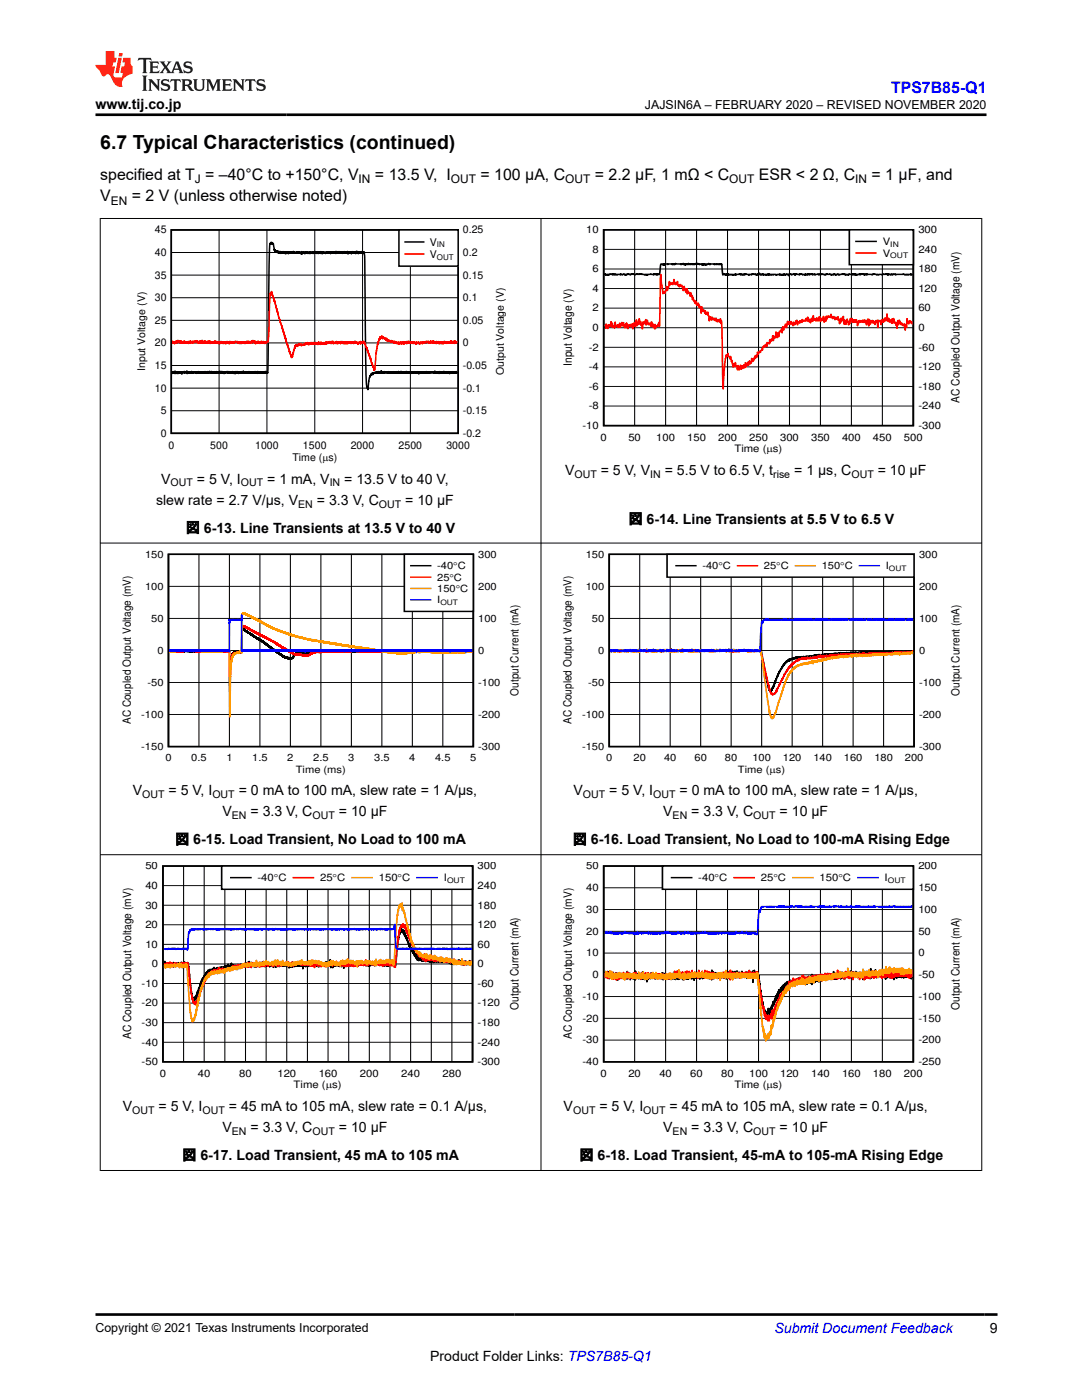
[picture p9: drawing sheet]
<svg xmlns="http://www.w3.org/2000/svg" width="216mm" height="279mm" viewBox="0 0 216 279" stroke-linecap="round" stroke-linejoin="round" font-family="sans-serif">
<defs><g id="words">
<text font-size="3.9" x="20" y="29.8">6.7 Typical Characteristics (continued)</text>
<text font-size="3.2" fill="#00f" x="177.8" y="18.6">TPS7B85-Q1</text>
<g font-size="3.2">
<text x="20" y="36">specified at T = –40°C to +150°C, V</text>
<text x="74.8" y="36">= 13.5 V, I</text>
<text x="95.9" y="36">= 100 µA, C</text>
<text x="118.7" y="36">= 2.2 µF, 1 mΩ &lt; C</text>
<text x="151.4" y="36">ESR &lt; 2 Ω, C</text>
<text x="173.9" y="36">= 1 µF, and</text>
<text x="20" y="40.2">V</text>
<text x="26.3" y="40.2">= 2 V (unless otherwise noted)</text>
</g>
<g font-size="2.8">
<text x="19" y="21.7">www.tij.co.jp</text>
<text x="112.7" y="94.7">V</text>
<text x="119.9" y="94.7">= 5 V, V</text>
<text x="132.6" y="94.7">= 5.5 V to 6.5 V, t</text>
<text x="158.5" y="94.7">= 1 µs, C</text>
<text x="175.1" y="94.7">= 10 µF</text>
<text x="31.1" y="100.7">slew rate = 2.7 V/µs, V</text>
<text x="32.2" y="96.5">V</text>
<text x="39.3" y="96.5">= 5 V, I</text>
<text x="53.3" y="96.5">= 1 mA, V</text>
<text x="63.2" y="100.7">= 3.3 V, C</text>
<text x="68.7" y="96.5">= 13.5 V to 40 V,</text>
<text x="80.9" y="100.7">= 10 µF</text>
<text x="37.1" y="106.3">図 6-13. Line Transients at 13.5 V to 40 V</text>
<text x="125.4" y="104.5">図 6-14. Line Transients at 5.5 V to 6.5 V</text>
<text x="26.5" y="158.7">V</text>
<text x="33.6" y="158.7">= 5 V, I</text>
<text x="47.6" y="158.7">= 0 mA to 100 mA, slew rate = 1 A/µs,</text>
<text x="114.4" y="158.7">V</text>
<text x="121.6" y="158.7">= 5 V, I</text>
<text x="135.6" y="158.7">= 0 mA to 100 mA, slew rate = 1 A/µs,</text>
<text x="44.4" y="162.9">V</text>
<text x="50" y="162.9">= 3.3 V, C</text>
<text x="67.6" y="162.9">= 10 µF</text>
<text x="132.3" y="162.9">V</text>
<text x="137.9" y="162.9">= 3.3 V, C</text>
<text x="155.6" y="162.9">= 10 µF</text>
<text x="35" y="168.5">図 6-15. Load Transient, No Load to 100 mA</text>
<text x="114.3" y="168.5">図 6-16. Load Transient, No Load to 100-mA Rising Edge</text>
<text x="24.5" y="221.7">V</text>
<text x="31.7" y="221.7">= 5 V, I</text>
<text x="45.7" y="221.7">= 45 mA to 105 mA, slew rate = 0.1 A/µs,</text>
<text x="112.5" y="221.7">V</text>
<text x="119.6" y="221.7">= 5 V, I</text>
<text x="133.6" y="221.7">= 45 mA to 105 mA, slew rate = 0.1 A/µs,</text>
<text x="44.4" y="226">V</text>
<text x="50" y="226">= 3.3 V, C</text>
<text x="67.6" y="226">= 10 µF</text>
<text x="132.3" y="226">V</text>
<text x="137.9" y="226">= 3.3 V, C</text>
<text x="155.6" y="226">= 10 µF</text>
<text x="36.4" y="231.5">図 6-17. Load Transient, 45 mA to 105 mA</text>
<text x="115.6" y="231.5">図 6-18. Load Transient, 45-mA to 105-mA Rising Edge</text>
<text x="197.5" y="266.1">9</text>
<text x="85.8" y="271.7">Product Folder Links: TPS7B85-Q1</text>
</g>
<text font-size="2.8" fill="#00f" x="154.5" y="266.1">Submit Document Feedback</text>
<g font-size="2.5">
<text x="128.7" y="21.8">JAJSIN6A – FEBRUARY 2020 – REVISED NOVEMBER 2020</text>
<text x="19" y="265.8">Copyright © 2021 Texas Instruments Incorporated</text>
</g>
<g font-size="2.4">
<text x="22.1" y="40.8">EN</text>
<text x="38.9" y="36.6">J</text>
<text x="71.6" y="36.6">IN</text>
<text x="90" y="36.6">OUT</text>
<text x="112.8" y="36.6">OUT</text>
<text x="145.5" y="36.6">OUT</text>
<text x="170.6" y="36.6">IN</text>
</g>
<g font-size="2.3">
<text x="114.1" y="73" transform="rotate(-90 114.1 73)">Input Voltage (V)</text>
<text x="191.4" y="80.4" transform="rotate(-90 191.4 80.4)">AC Coupled Output Voltage (mV)</text>
<text x="103.5" y="201.5" transform="rotate(-90 103.5 201.5)">Output Current (mA)</text>
<text x="191.4" y="201.5" transform="rotate(-90 191.4 201.5)">Output Current (mA)</text>
<text x="26.1" y="207.3" transform="rotate(-90 26.1 207.3)">AC Coupled Output Voltage (mV)</text>
<text x="114.1" y="207.3" transform="rotate(-90 114.1 207.3)">AC Coupled Output Voltage (mV)</text>
</g>
<g font-size="2.2">
<text x="103.5" y="138.8" transform="rotate(-90 103.5 138.8)">Output Current (mA)</text>
<text x="191.4" y="138.8" transform="rotate(-90 191.4 138.8)">Output Current (mA)</text>
<text x="26.1" y="144.5" transform="rotate(-90 26.1 144.5)">AC Coupled Output Voltage (mV)</text>
<text x="114.1" y="144.5" transform="rotate(-90 114.1 144.5)">AC Coupled Output Voltage (mV)</text>
</g>
<g font-size="2.1">
<text x="30.9" y="46.6">45</text>
<text x="92.4" y="46.6">0.25</text>
<text x="30.9" y="51.1">40</text>
<text x="85.8" y="49">V</text>
<text x="85.8" y="51.4">V</text>
<text x="92.4" y="51.1">0.2</text>
<text x="30.9" y="55.6">35</text>
<text x="92.4" y="55.6">0.15</text>
<text x="30.9" y="64.6">25</text>
<text x="30.9" y="60.1">30</text>
<text x="92.4" y="64.6">0.05</text>
<text x="92.4" y="60.1">0.1</text>
<text x="30.9" y="69.1">20</text>
<text x="92.4" y="69.1">0</text>
<text x="29" y="74.1" transform="rotate(-90 29 74.1)">Input Voltage (V)</text>
<text x="30.9" y="73.6">15</text>
<text x="92.4" y="73.6">-0.05</text>
<text x="100.5" y="74.9" transform="rotate(-90 100.5 74.9)">Output Voltage (V)</text>
<text x="30.9" y="78.1">10</text>
<text x="32.1" y="82.7">5</text>
<text x="92.4" y="78.1">-0.1</text>
<text x="92.4" y="82.7">-0.15</text>
<text x="32.1" y="87.2">0</text>
<text x="33.6" y="89.6">0</text>
<text x="42" y="89.6">500</text>
<text x="50.9" y="89.6">1000</text>
<text x="60.5" y="89.6">1500</text>
<text x="70" y="89.6">2000</text>
<text x="79.5" y="89.6">2500</text>
<text x="89.1" y="89.6">3000</text>
<text x="92.4" y="87.2">-0.2</text>
<text x="58.3" y="92">Time (Ps)</text>
<text x="114.6" y="95.3">OUT</text>
<text x="129.7" y="95.3">IN</text>
<text x="154.3" y="95.3">rise</text>
<text x="169.9" y="95.3">OUT</text>
<text x="34.1" y="97.1">OUT</text>
<text x="48.1" y="97.1">OUT</text>
<text x="59.5" y="101.3">EN</text>
<text x="65.8" y="97.1">IN</text>
<text x="75.6" y="101.3">OUT</text>
<text x="28.4" y="159.3">OUT</text>
<text x="42.4" y="159.3">OUT</text>
<text x="116.3" y="159.3">OUT</text>
<text x="130.3" y="159.3">OUT</text>
<text x="46.3" y="163.5">EN</text>
<text x="62.4" y="163.5">OUT</text>
<text x="134.2" y="163.5">EN</text>
<text x="150.3" y="163.5">OUT</text>
<text x="26.4" y="222.3">OUT</text>
<text x="40.4" y="222.3">OUT</text>
<text x="46.3" y="226.5">EN</text>
<text x="62.4" y="226.5">OUT</text>
<text x="114.4" y="222.3">OUT</text>
<text x="128.4" y="222.3">OUT</text>
<text x="134.2" y="226.5">EN</text>
<text x="150.3" y="226.5">OUT</text>
</g>
<g font-size="2">
<text x="117" y="46.5">10</text>
<text x="183.2" y="46.5">300</text>
<text x="118.2" y="50.4">8</text>
<text x="176.1" y="48.9">V</text>
<text x="176.1" y="51.2">V</text>
<text x="183.2" y="50.4">240</text>
<text x="118.2" y="58.3">4</text>
<text x="118.2" y="54.3">6</text>
<text x="183.2" y="58.3">120</text>
<text x="183.2" y="54.3">180</text>
<text x="118.2" y="62.2">2</text>
<text x="183.2" y="62.2">60</text>
<text x="117.5" y="70">-2</text>
<text x="118.2" y="66.1">0</text>
<text x="183.2" y="66.1">0</text>
<text x="183.2" y="70">-60</text>
<text x="117.5" y="77.8">-6</text>
<text x="117.5" y="73.9">-4</text>
<text x="183.2" y="77.8">-180</text>
<text x="183.2" y="73.9">-120</text>
<text x="117.5" y="81.7">-8</text>
<text x="183.2" y="81.7">-240</text>
<text x="116.2" y="85.6">-10</text>
<text x="119.8" y="87.9">0</text>
<text x="125.4" y="87.9">50</text>
<text x="130.9" y="87.9">100</text>
<text x="137.1" y="87.9">150</text>
<text x="143.3" y="87.9">200</text>
<text x="149.5" y="87.9">250</text>
<text x="155.7" y="87.9">300</text>
<text x="161.8" y="87.9">350</text>
<text x="168" y="87.9">400</text>
<text x="174.2" y="87.9">450</text>
<text x="180.4" y="87.9">500</text>
<text x="183.2" y="85.6">-300</text>
<text x="146.5" y="90.2">Time (Ps)</text>
<text x="28.9" y="111.3">150</text>
<text x="87.2" y="113.6">-40qC</text>
<text x="95.4" y="111.3">300</text>
<text x="116.9" y="111.3">150</text>
<text x="140.2" y="113.6">-40qC</text>
<text x="152.4" y="113.6">25qC</text>
<text x="164" y="113.6">150qC</text>
<text x="176.8" y="113.6">I</text>
<text x="183.4" y="111.3">300</text>
<text x="28.9" y="117.7">100</text>
<text x="87.2" y="115.9">25qC</text>
<text x="87.2" y="118.2">150qC</text>
<text x="95.4" y="117.7">200</text>
<text x="116.9" y="117.7">100</text>
<text x="183.4" y="117.7">200</text>
<text x="30.2" y="124.1">50</text>
<text x="87.2" y="120.4">I</text>
<text x="95.4" y="124.1">100</text>
<text x="118.1" y="124.1">50</text>
<text x="183.4" y="124.1">100</text>
<text x="31.4" y="130.5">0</text>
<text x="95.4" y="130.5">0</text>
<text x="119.4" y="130.5">0</text>
<text x="183.4" y="130.5">0</text>
<text x="29.4" y="136.9">-50</text>
<text x="95.4" y="136.9">-100</text>
<text x="117.4" y="136.9">-50</text>
<text x="183.4" y="136.9">-100</text>
<text x="28.2" y="143.3">-100</text>
<text x="95.4" y="143.3">-200</text>
<text x="116.1" y="143.3">-100</text>
<text x="183.4" y="143.3">-200</text>
<text x="28.2" y="149.7">-150</text>
<text x="95.4" y="149.7">-300</text>
<text x="116.1" y="149.7">-150</text>
<text x="183.4" y="149.7">-300</text>
<text x="33" y="151.9">0</text>
<text x="38.2" y="151.9">0.5</text>
<text x="45.2" y="151.9">1</text>
<text x="50.3" y="151.9">1.5</text>
<text x="57.3" y="151.9">2</text>
<text x="59" y="154.2">Time (ms)</text>
<text x="62.5" y="151.9">2.5</text>
<text x="69.5" y="151.9">3</text>
<text x="74.7" y="151.9">3.5</text>
<text x="81.7" y="151.9">4</text>
<text x="86.8" y="151.9">4.5</text>
<text x="93.8" y="151.9">5</text>
<text x="120.9" y="151.9">0</text>
<text x="126.4" y="151.9">20</text>
<text x="132.5" y="151.9">40</text>
<text x="138.6" y="151.9">60</text>
<text x="144.7" y="151.9">80</text>
<text x="147.2" y="154.2">Time (Ps)</text>
<text x="150.1" y="151.9">100</text>
<text x="156.2" y="151.9">120</text>
<text x="162.3" y="151.9">140</text>
<text x="168.4" y="151.9">160</text>
<text x="174.5" y="151.9">180</text>
<text x="180.5" y="151.9">200</text>
<text x="29" y="173.5">50</text>
<text x="95.3" y="173.5">300</text>
<text x="117" y="173.5">50</text>
<text x="183.2" y="173.5">200</text>
<text x="29" y="177.4">40</text>
<text x="51.4" y="175.9">-40qC</text>
<text x="63.9" y="175.9">25qC</text>
<text x="75.6" y="175.9">150qC</text>
<text x="88.6" y="175.9">I</text>
<text x="95.3" y="177.4">240</text>
<text x="117" y="177.8">40</text>
<text x="139.3" y="175.9">-40qC</text>
<text x="151.8" y="175.9">25qC</text>
<text x="163.5" y="175.9">150qC</text>
<text x="176.5" y="175.9">I</text>
<text x="183.2" y="177.8">150</text>
<text x="29" y="185.2">20</text>
<text x="29" y="181.3">30</text>
<text x="95.3" y="185.2">120</text>
<text x="95.3" y="181.3">180</text>
<text x="117" y="182.2">30</text>
<text x="183.2" y="182.2">100</text>
<text x="29" y="189.1">10</text>
<text x="95.3" y="189.1">60</text>
<text x="117" y="190.9">10</text>
<text x="117" y="186.5">20</text>
<text x="183.2" y="190.9">0</text>
<text x="183.2" y="186.5">50</text>
<text x="28.3" y="196.9">-10</text>
<text x="30.3" y="193">0</text>
<text x="95.3" y="196.9">-60</text>
<text x="95.3" y="193">0</text>
<text x="118.2" y="195.2">0</text>
<text x="183.2" y="195.2">-50</text>
<text x="28.3" y="200.9">-20</text>
<text x="95.3" y="200.9">-120</text>
<text x="116.2" y="203.9">-20</text>
<text x="116.2" y="199.5">-10</text>
<text x="183.2" y="203.9">-150</text>
<text x="183.2" y="199.5">-100</text>
<text x="28.3" y="208.7">-40</text>
<text x="28.3" y="204.8">-30</text>
<text x="95.3" y="208.7">-240</text>
<text x="95.3" y="204.8">-180</text>
<text x="116.2" y="208.2">-30</text>
<text x="183.2" y="208.2">-200</text>
<text x="28.3" y="212.6">-50</text>
<text x="31.9" y="214.9">0</text>
<text x="39.5" y="214.9">40</text>
<text x="47.7" y="214.9">80</text>
<text x="55.3" y="214.9">120</text>
<text x="63.6" y="214.9">160</text>
<text x="71.8" y="214.9">200</text>
<text x="80.1" y="214.9">240</text>
<text x="88.3" y="214.9">280</text>
<text x="95.3" y="212.6">-300</text>
<text x="116.2" y="212.6">-40</text>
<text x="119.8" y="214.9">0</text>
<text x="125.4" y="214.9">20</text>
<text x="131.6" y="214.9">40</text>
<text x="137.7" y="214.9">60</text>
<text x="143.9" y="214.9">80</text>
<text x="149.5" y="214.9">100</text>
<text x="155.7" y="214.9">120</text>
<text x="161.8" y="214.9">140</text>
<text x="168" y="214.9">160</text>
<text x="174.2" y="214.9">180</text>
<text x="180.4" y="214.9">200</text>
<text x="183.2" y="212.6">-250</text>
<text x="58.6" y="217.2">Time (Ps)</text>
<text x="146.5" y="217.2">Time (Ps)</text>
</g>
<g font-size="1.6">
<text x="87.2" y="49.4">IN</text>
<text x="87.2" y="51.8">OUT</text>
</g>
<g font-size="1.5">
<text x="177.7" y="49.2">IN</text>
<text x="177.7" y="51.6">OUT</text>
<text x="177.4" y="113.9">OUT</text>
<text x="87.9" y="120.8">OUT</text>
<text x="89.2" y="176.2">OUT</text>
<text x="177.1" y="176.2">OUT</text>
</g>
</g></defs>
<path d="M34.2 45.9h57.2v40.6h-57.2zM91.3 74.2l-.1 .3-.2-.4v.4l-.1-.3v.2l-.1-.1-.1 .1v-.2v.2v-.2v.3l-.1-.3-.2 .3-.1-.3v.2l-.1-.2-.1 .3-.2-.3v.3l-.1-.3-.1 .4v-.3l-.1 .1-.1-.2v.2l-.1-.2v.2l-.1-.1-.1 .1-.1-.2v.2l-.1-.2v.3v-.2l-.1 .2v-.2l-.2 .1v-.2l-.1 .2v-.3v.3l-.1-.3-.3 .4-.1-.2-.1 .1v-.2l-.1 .3-.1-.3-.1 .2-.1-.3v.4l-.1-.3v.3l-.2-.3v.2l-.2-.1v.2l-.1-.3v.3l-.2-.3v.2v-.4l-.2 .5-.1-.3-.2 .2v-.2v.2l-.1-.2-.2 .2-.1-.2-.2 .2v-.2l-.1 .2-.1-.2-.2 .2-.1-.2v.3v-.3l-.1 .3v-.4l-.1 .4-.1-.3v.2l-.1-.2v.2l-.1-.1-.1 .1-.2-.2v.2v-.2v.2l-.1-.2v.2l-.2-.2-.1 .2v-.2l-.1 .3-.2-.2-.1 .3v-.3l-.1 .2v-.3l-.2 .3-.1-.3v.2l-.1-.2-.1 .2-.1-.2-.1 .2-.1-.2-.1 .2-.1-.2-.2 .2-.1-.1v.2l-.1-.3-.1 .3v-.2l-.2 .1v-.2l-.1 .2-.1-.2-.1 .3-.2-.3-.1 .3-.1-.4-.3 .4v-.3v.2l-.1-.2-.1 .2v-.2v.3l-.2-.3-.1 .2-.1-.1-.1 .2-.1-.4-.1 .4-.1-.2-.2 .1v-.2l-.1 .3v-.4v.3v-.2l-.2 .2v-.2l-.1 .2-.1-.2-.1 .3v-.3v.2l-.1-.1-.1 .1v-.2v.3l-.2-.3v.2l-.1-.2-.1 .3-.1-.3-.1 .2-.1-.2v.2l-.2-.2-.1 .3-.1-.3-.1 .3-.1-.3v.2v-.2l-.1 .2-.1-.2v.2l-.1-.2v.2l-.2-.2-.1 .2v-.2l-.1 .2-.1-.3-.1 .3v-.2v.2l-.1-.2-.1 .2-.1-.2-.1 .2-.1-.2v.2v-.4l-.1 .4-.1-.2v.2l-.1-.1-.1 .1v-.2l-.1 .2v-.1l-.1 .1v-.3v.3l-.3-.2-.1 .3v-.3l-.2 .3v-.2l-.1 .2-.2-.1v.2l-.1-.2v.2l-.1-.2v.4v-.4l-.1 .3v-.2l-.1 .2v-.2l-.1 .4-.1-.2-.2 .5v-.2l-.2 1.1-.2 1.7-.2-.7-.2-2.2-.3-24.6-.2 .3v-.3l-.1 .2-.1-.3-.1 .3v-.3v.2l-.1-.2-.1 .3v-.2l-.2 .2v-.2l-.2 .3-.1-.3v.3v-.3l-.1 .3v-.4l-.1 .3-.1-.2v.2l-.1-.4-.1 .5-.1-.3v.2v-.2v.2v-.2l-.2 .2-.1-.2v.3l-.1-.4-.1 .3v-.2l-.1 .2v-.3l-.2 .5v-.4l-.1 .2v-.2l-.2 .1v-.1l-.1 .2-.1-.2-.1 .1v-.1l-.1 .4-.1-.5-.1 .3v-.1l-.1 .1v-.2v.2l-.1-.2v.2v-.2v.2v-.2l-.2 .2-.1-.3-.2 .3v-.2v.2l-.1-.2-.1 .3v-.3l-.2 .3v-.3l-.2 .2-.1-.3v.3l-.1-.3-.1 .3-.1-.2-.1 .2v-.3l-.1 .3v-.2v.2l-.1-.2-.1 .2v-.3v.3l-.1-.3v.4l-.1-.3-.1 .3-.1-.3-.1 .3-.1-.3v.2l-.1-.2v.2v-.2l-.1 .3v-.3l-.2 .2-.1-.2v.3l-.1-.3-.1 .2-.1-.2v.2l-.1-.2-.1 .2-.1-.2-.1 .2-.1-.2-.1 .3v-.3l-.2 .3v-.3l-.1 .2-.1-.2v.3l-.1-.2v.2l-.1-.4-.1 .4-.1-.3v.4v-.4l-.1 .2-.1-.2-.1 .3v-.4v.4l-.1-.3-.1 .3v-.3l-.1 .2v-.2l-.1 .2v-.2l-.1 .3v-.3v.2l-.1-.3-.1 .4-.1-.3v.3l-.1-.3v.3v-.3l-.3 .1v-.2v.4l-.1-.3v.2l-.2-.2v.3l-.1-.3-.1 .2-.1-.1-.1 .2v-.3v.2l-.1-.2-.1 .3v-.3l-.1 .3-.1-.3-.1 .2-.1-.2v.3l-.1-.3v.2l-.1-.2-.2 .2-.1-.2-.1 .3-.3-.3v.2l-.1-.2v.2l-.1-.1-.1 .3-.1-.5-.1 .5v-.4l-.2 .3-.1-.3-.1 .2v-.2l-.1 .2-.1-.2-.1 .2-.1-.2-.1 .2v-.2l-.1 .3-.1-.2-.1 .2v-.3l-.1 .2-.1-.2-.1 .3v-.4l-.1 .4v-.4l-.2 .4v-.3l-.2 .2-.1-.2-.1 .2-.1-.2-.1 .1-.1-.1v.3l-.1-.3v.3l-.1-.3v.2l-.1-.2-.1 .3v-.3l-.1 .2-.1-.2v.4v-.4l-.2 .3v-.3v.2l-.2-.2v.2l-.1-.3-.1 .3v-.3l-.1 .3-.1-.2-.1 .2v-.2v.3l-.2-.4-.1 .4-.1-.3-.1 .1-.1-.2v.2l-.1-.3-.1 .3v-.2l-.1 .1-.1-.2v.2l-.1-.2v.2l-.1-.4v.2v-.1h-.1v-.3l-.1 .2-.2-1.3-.1-.1v.2l-.1-.3v.2h-.2v-.3v.4v-.2l-.3 .2-.1 2.3-.3 23.4v-.1l-.1 .2-.1-.2-.1 .1v-.3l-.2 .4v-.4v.3l-.2-.1v.1v-.1l-.1 .1v-.2v.2v-.2l-.1 .2-.2-.1v.2v-.2v.2l-.1-.3v.3l-.2-.3v.2v-.2v.2l-.2-.2-.1 .2v-.2l-.1 .2-.1-.3-.1 .4-.1-.4-.1 .4-.1-.3-.1 .3-.1-.4v.3v-.2l-.1 .3v-.3l-.1 .3-.1-.3-.1 .2-.1-.2-.2 .2v-.2l-.1 .2-.1-.1-.1 .1-.1-.1v.2l-.1-.4v.3h-.2v-.1l-.1 .1v-.2v.3l-.2-.3-.1 .3v-.3l-.1 .2-.1-.2v.3l-.1-.3-.2 .2v-.4l-.2 .5v-.3l-.1 .2v-.3l-.1 .3-.1-.1-.1 .1-.1-.2v.3l-.3-.3v.3l-.3-.4v.3v-.1v.2l-.1-.3-.1 .3v-.4l-.2 .5v-.4v.3l-.1-.3-.1 .3v-.3l-.2 .3-.1-.4v.3l-.2-.1v.2v-.2l-.2 .2-.1-.2-.1 .1-.1-.2v.2v-.3l-.1 .3v-.2l-.1 .3-.1-.3v.3l-.1-.4v.2v-.1l-.2 .2v-.2l-.2 .2v-.1v.2l-.2-.3v.4v-.4l-.1 .2-.2-.2v.3v-.4l-.1 .3-.1-.3-.1 .3v-.2l-.1 .2-.1-.3-.1 .3v-.2l-.1 .2-.3-.2-.1 .2v-.2l-.1 .2v-.3v.4l-.1-.3-.1 .2v-.2l-.2 .2v-.2l-.1 .3-.1-.3v.3l-.1-.3v.2l-.1-.2v.2v-.2l-.1 .3-.1-.4-.1 .3v-.2l-.2 .2-.1-.3v.3l-.3-.1v.2v-.4l-.1 .3h-.1v-.2v.2h-.2l-.1-.2-.1 .2v-.3l-.1 .4-.1-.3v.3l-.2-.2v.1l-.1-.2-.1 .3v-.3l-.2 .2v-.2v.3l-.1-.3-.1 .2-.1-.2v.2v-.2l-.1 .2v-.3l-.3 .3v-.2l-.2 .3-.1-.3v.2l-.1-.2v.2l-.1-.2v.1l-.1-.1-.1 .2-.1-.2v.2v-.2l-.1 .2v-.2v.3l-.1-.3-.1 .3-.1-.4v.4l-.2-.3-.1 .3-.1-.2v.1l-.2-.1v.1v-.1v.2l-.2-.2-.1 .3v-.6v.4l-.1-.3-.2 .3-.1-.2-.1 .2v-.3v.3l-.2-.2-.2 .2v-.2l-.1 .5-.1-.4v.2l-.1-.3-.1 .2-.2-.2v.3l-.1-.3-.2 .4v-.4l-.2 .3-.1-.2-.1 .2-.1-.4-.1 .5-.1-.5v.3l-.1-.3v.3l-.1-.2v.2l-.1-.2-.1 .2-.1-.2v.3v-.1" fill="none" stroke="#000" stroke-width=".3"/>
<g fill="none" stroke="#000" stroke-width=".2">
<path d="M34.2 59.4h57.2M34.2 54.9h57.2M34.2 50.4h57.2M43.7 45.9v40.6M53.3 45.9v40.6M62.8 45.9v40.6M72.3 45.9v40.6M81.9 45.9v40.6M34.2 77.5h57.2M34.2 72.9h57.2M34.2 68.4h57.2M34.2 63.9h57.2"/>
<path d="M34.2 82h57.2"/>
</g>
<path d="M34.3 68.3l.1 .2v-.3v.3v-.4l.1 .3 .1-.2v.3v-.3l.1 .2 .1-.1v.3l.1-.3v.2l.2-.4v.4v-.4l.1 .3v-.4l.1 .4v-.3l.2 .3v-.5v.5l.1-.4 .1 .3v-.2l.1 .1v-.1l.1 .4 .1-.5v.3l.1-.3 .1 .5v-.4l.2 .4v-.3v.3l.1-.3 .1 .2v-.3v.4l.1-.3 .1 .2v-.4l.1 .5 .2-.3v.2l.2-.1 .2 .2 .1-.4v.5l.1-.4 .1 .2v-.3l.2 .4v-.5l.2 .5 .1-.3v.2l.1-.2 .1 .3v-.4v.3l.1-.3v.3l.2-.2v.2l.1-.3v.2l.1-.2v.3v-.4l.2 .4v-.4l.2 .3v-.2l.1 .3v-.2l.1 .1v.2l.1-.4 .1 .3v-.3l.2 .3 .1-.3v.4v-.4l.1 .4 .1-.6v.5l.1-.3 .1 .4v-.3l.2 .3 .1-.5v.4v-.3l.1 .4 .1-.4v.3v-.3l.1 .4 .1-.3 .1 .3v-.3l.2 .3v-.3v.1v-.2l.1 .4 .1-.3v.3v-.4l.1 .3 .1-.2v.4l.1-.5v.4l.1-.3 .1 .3 .3-.3 .1 .3 .1-.3 .1 .2v-.3v.3l.1-.2v.1v-.3l.1 .3v-.1l.1 .2v-.2l.1 .3v-.4l.2 .4v-.2l.1 .2v-.3l.1 .4 .1-.4v.4l.1-.5 .1 .4v-.2l.1 .3 .1-.4 .1 .3 .1-.3 .1 .2v-.2l.1 .4v-.4l.1 .4v-.3v.1l.2-.1 .1 .3v-.3l.1 .2v-.3l.1 .4 .1-.4 .1 .3v-.4v.4l.1-.3v.3l.2-.2v.3l.1-.3 .1 .3 .1-.5v.4l.1-.3v.3v-.3l.1 .3 .1-.3 .1 .3 .1-.3 .1 .3 .2-.3 .1 .3 .1-.4 .1 .3v-.3v.2l.1-.1 .2 .1v-.2l.1 .4 .1-.3 .1 .3v-.3l.1 .4 .1-.3 .1 .3 .1-.4v.4l.1-.3 .2 .3 .1-.4v.3l.1-.3 .1 .3 .2-.3v.4l.1-.4 .1 .4 .1-.4v.2l.1-.2v.1v-.2l.1 .4 .1-.4v.3v-.2l.2 .2v-.3l.1 .4v-.2l.1 .2v-.2l.1 .1v-.2l.1 .3 .2-.5 .2 .4 .1-.5 .1 .5 .2-.3v.2v-.2v.4l.1-.4 .1 .5v-.4l.1 .3v-.3v.3l.1-.3 .1 .3 .2-.4v.3l.1-.2 .1 .3 .1-.2 .1 .3 .2-.5v.4l.2-.4 .2 .4 .1-.4v.4l.2-.3 .1 .4v-.4l.1 .3v-.3l.1 .3v-.2l.2 .1 .1-.2v.2l.2-1.8 .3-7.5v-.6l.1 .2 .2-.5v.6l.1-.4v.4l.1-.1 .2 1 .1-.2 .4 1.9v-.3l.5 2.1 .3 .8v-.2l.4 1.7v-.4l.7 2.8v-.3l.1 .7v-.2l.3 1 .1-.2 .6 2.4 .1-.2v.2l.1-.2 .1 .1 .5-2.2v.2l.3-.5 .1 .5v-.5v.3l.2-.3v.3l.2-.4 .2 .3v-.2l.1 .2 .1-.2 .1 .3v-.3l.1 .2 .1-.2 .1 .2v-.2l.1 .2v-.2l.1 .2v-.2l.1 .2 .1-.4 .1 .2v-.2v.2l.1-.2v.2l.1-.2 .1 .2v-.3l.1 .2v-.2l.1 .4 .1-.3v.3l.1-.3 .1 .2v-.2v.2l.1-.2v.2l.1-.2v.1l.1-.3 .1 .4 .1-.3 .1 .3v-.3l.1 .2 .1-.3 .1 .3 .1-.2v.3l.1-.4 .2 .4v-.3l.1 .3v-.3l.2 .3v-.3v.4l.2-.6 .1 .4 .2-.2v.3l.1-.3v.2l.1-.2v.2v-.3l.1 .3 .1-.2 .2 .3v-.3l.1 .1h.1v.2l.2-.4v.4l.2-.4v.4v-.4l.1 .3v-.2v.2l.1-.3 .1 .3 .2-.4v.3l.2-.3v.3l.1-.3v.4l.1-.4v.3v-.3l.1 .4 .1-.5 .1 .3 .1-.3 .1 .5v-.3v.2l.1-.1 .1 .2 .2-.3 .1 .2 .1-.4 .2 .5 .1-.3 .1 .3 .1-.4v.2l.1-.2 .1 .3v-.2l.1 .1v-.1l.1 .3 .1-.5v.3v-.1l.1 .2 .1-.3 .1 .4 .1-.2 .1 .1v-.2v.3l.2-.3 .1 .4v-.4l.1 .2v-.3l.1 .4v-.2l.1 .2 .1-.3 .1 .3v-.3l.1 .2 .1-.3 .1 .3 .1-.3v.3l.1-.1 .1 .1v-.3v.4l.1-.4 .2 .3 .2-.3v.3v-.3l.1 .4v-.3l.1 .2v-.3l.1 .3v-.4v.2l.1-.1 .1 .2 .1-.1 .2 .2v-.1l.1 .3v-.4l.1 .3v-.2l.1 .2 .1-.3 .1 .2v-.1l.1 .2v-.2v.2v-.5l.1 .5 .1-.4v.3v-.2l.1 .2 .1-.2v.2l.1-.3 .1 .2v-.3l.4 .7v-.2l.1 .7v-.1l.2 .2 .2 .8v-.3l.5 1.8v-.3l.2 1.1 .1-.1 .5 1.5 .6-5.1 .2-.7 .1 .2v-.6v.2l.2-.5v.2l.1-.4v.4v-.3l.1 .1 .2-.3v.2v-.2l.1 .5v-.4l.1 .4 .1-.4 .2 .4 .1-.1v.2l.1-.2v.2v-.1v.3l.2-.1v.1v-.4l.1 .5 .1-.2 .1 .3v-.2h.1l.1 .3 .1-.3v.2l.2-.1v.3l.1-.3 .1 .3v-.3l.3 .3v-.2l.1 .3v-.2l.1 .3 .1-.4v.4l.1-.4v.3l.1-.1v.2v-.2l.1 .2v-.3l.1 .4 .1-.3v.2l.1-.1 .1 .2v-.3l.1 .2 .1-.1v.3l.1-.4v.3l.2-.2v.2v-.3l.1 .3 .1-.3v.4l.1-.4 .2 .3v-.4l.2 .5 .2-.4v.2v-.2l.1 .2 .1-.2 .1 .3v-.4l.1 .4 .2-.5 .1 .4 .1-.4v.3v-.2l.1 .3 .1-.4 .1 .4 .2-.2 .1 .2v-.2l.2 .2v-.2l.1 .3v-.3l.2 .2v-.2v.3l.1-.3 .1 .3 .2-.4v.5l.1-.4 .1 .3 .1-.3 .1 .2v-.3l.1 .4 .2-.2v.3v-.4v.2l.1-.2 .2 .2v-.1l.1 .2v-.3l.1 .3v-.3l.1 .2 .1-.2 .1 .2 .1-.3v.2l.1-.2 .1 .2 .1-.2 .1 .2v-.3v.3l.3-.3 .1 .4 .1-.4 .1 .3v-.2l.1 .2 .1-.2v.3l.1-.5v.4l.1-.2 .2 .3v-.4l.1 .2 .1-.3v.5l.1-.2v.2l.1-.3 .2 .3 .1-.2v.3l.1-.5 .1 .4 .1-.2v.2l.2-.3v.2l.1-.2v.4l.1-.3v.3l.2-.4 .1 .4 .1-.4 .1 .4 .1-.4v.3v-.3l.1 .4v-.3l.1 .3 .1-.5v.4l.2-.3v.3l.1-.3v.3l.1-.2 .1 .2v-.3l.1 .3 .1-.2 .1 .2v-.3l.1 .3v-.2l.1 .2v-.3l.1 .3 .1-.4 .1 .3 .1-.4v.4l.1-.3v.3l.1-.2v.2l.1-.2 .1 .3 .1-.4 .1 .4 .1-.4v.5l.1-.5v.3l.1-.3 .1 .3v-.2l.1 .3 .1-.3 .1 .2" fill="none" stroke="#f00" stroke-width=".3"/>
<path d="M79.6 45.9h11.8v7.2h-11.8z" fill-rule="evenodd" fill="#fff"/>
<path d="M79.6 45.9h11.8v7.2h-11.8zM80.8 48.3h3.7" fill="none" stroke="#000" stroke-width=".3"/>
<path d="M80.8 50.7h3.7" fill="none" stroke="#f00" stroke-width=".3"/>
<path d="M120.5 45.9h61.7v39h-61.7zM182.1 54.8l-.2 .1-.2-.3v.3l-.1-.1h-.3l-.1 .1v-.1l-.3 .1-.2-.1-.1 .1-.3-.3-.1 .2h-1.4l-.1 .1-.1-.3-.1 .2-.3-.2-.2 .3-.1-.3-.2 .3-.3-.3-.2 .3v-.3l-.1 .3-.1-.3-.1 .2-.2-.2-.4 .2-.1-.2-.1 .3-.2-.1h-.5l-.1 .1-.3-.1v.1l-.1-.1h-.3l-.1-.2-.2 .2-.1-.2-.2 .3v-.1h-.9l-.1-.2-.1 .3-.2-.3-.1 .3-.1-.1-.1 .1v-.3l-.1 .2-.1-.2v.2l-.1-.2-.1 .2-.3-.2-.1 .3-.1-.3-.4 .3v-.1l-.3 .1-.2-.3-.2 .3-.2-.3-.1 .3-.1-.3-.1 .2h-.4v-.2l-.2 .3v-.1l-.1 .1-.1-.1-.3 .1-.1-.1-.1 .1-.1-.3v.2l-.2-.2-.2 .2-.1-.2-.5 .3-.1-.1-.1 .1-.1-.3-.5 .3-.3-.3-.1 .3-.1-.1-.2 .1-.1-.1-.1 .1-.2-.3-.1 .2h-.4v-.2l-.2 .2v-.2l-.1 .3-.1-.1-.2 .1-.4-.3v.2l-.3-.2-.1 .3-.1-.3-.2 .3-.2-.3-.6 .3-.1-.3-.3 .3-.1-.3-.1 .2-.3-.2-.2 .3-.1-.3-.1 .2-.1-.2v.3l-.1-.1-.2 .1-.2-.3v.3l-.1-.1v.1l-.1-.1-.3 .1-.3-.3v.2l-.3-.2-.1 .3-.1-.1h-.4l-.1-.2-.1 .2v-.2l-.2 .3-.3-.3-.3 .3-.2-.3-.1 .2-.2-.2-.2 .4v-.2l-.3-.2-.2 .3-.3-.3-.1 .3v-.1l-.1 .1-.1-.1v.1l-.1-.1-.1 .1v-.1l-.3 .1-.1-.3-.1 .3-.1-.1h-.3v.1l-.2-.1-.1 .1v-.1h-.4l-.1 .1-.2-.1-.1 .1-.2-.1-.1 .1-.2-.3-.1 .3-.2-.3-.1 .3-.1-.1-.1 .1-.1-.1-.1 .1v-.1l-.3 .1-.1-.1v.1l-.1-.3-.2 .3-.1-.1-.2 .1-.2-.4v.3l-.3-.2v.3l-.1-.1-.2 .1-.2-.3v.2l-.6-.2-.2 .3v-.1h-.3l-.1 .1-.1-.1v.1l-.5-.3-.1 .2-.2-.2v.3l-.1-.3-.2 .3v-.1l-.2 .1-.1-.3-.2 .3-.1-.3-.1 .2-.1-.2v.2h-.5l-.1 .1-.1-.3-.1 .3v-.1l-.2 .1-.2-.1v.1l-.1-.1-.2 .1v-.1l-.3 .1-.3-.1v.1l-.1-.3-.1 .3-.1-.1-.1 .1-.1-.3v.3l-.1-.1-.1 .1-.3-.3-.2 .3-.2-2.2-.1 .1v-.1l-.1 .1-.1-.1-.1 .1-.2-.1-.1 .1-.1-.1-.2 .1v-.1l-.3 .1-.1-.1-.1 .1v-.1h-.7l-.1 .1v-.1l-.1 .1-.2-.2-.2 .2-.3-.1-.1 .2-.1-.2-.1 .1-.2-.1-.1 .2-.1-.2-.1 .2-.1-.2-.4 .1-.4-.2v.1l-.2-.1-.1 .2v-.2l-.3 .2v-.1l-.2 .1v-.1l-.1 .1-.1-.1-.1 .1-.1-.1-.2 .1-.2-.1-.1 .1-.1-.2-.3 .2v-.1l-.1 .1-.2-.1-.1 .2v-.2l-.3 .1-.1-.2-.3 .2v-.1l-.2 .1v-.1h-.9l-.1-.1-.1 .2-.2-.1-.1 .1v-.1l-.2 .1v-.1l-.1 .1v-.1h-.8l-.1 .1v-.1h-.5l-.1 .1v-.1l-.1 .2-.1-.2v.2l-.1-.2v.1l-.4-.1-.3 1.9v.2l-.3-.2-.1 .3-.1-.3h-.1v.3l-.3-.3v.2l-.2-.2-.1 .3-.6-.3-.6 .3v-.1l-.1 .1v-.1l-.5 .1-.5-.3-.1 .2-.1-.2-.2 .2-.2-.2-.3 .2-.1-.2v.2l-.1-.2-.3 .3-.4-.3v.2l-.3-.2-.2 .3-.3-.3-.1 .2-.2-.2-.2 .3v-.1l-.3 .1-.2-.3-.3 .3-.3-.3-.1 .3-.1-.1h-.5v.1l-.3-.1v.1l-.2-.3-.1 .3-.2-.3v.2l-.1-.2v.3l-.2-.3v.2l-.3-.2-.3 .3v-.1l-.1 .1-.1-.1v.1l-.1-.1-.2 .1-.1-.1-.1 .1v-.3l-.2 .2" fill="none" stroke="#000" stroke-width=".31"/>
<g fill="none" stroke="#000" stroke-width=".2">
<path d="M120.5 57.6h61.7M120.5 53.7h61.7M120.5 49.8h61.7M126.6 45.9v39M132.8 45.9v39M139 45.9v39M145.2 45.9v39M151.4 45.9v39M157.5 45.9v39M163.7 45.9v39M169.9 45.9v39M176.1 45.9v39"/>
<path d="M120.5 77.1h61.7M120.5 73.2h61.7M120.5 69.3h61.7M120.5 65.4h61.7M120.5 61.5h61.7M120.5 81h61.7"/>
</g>
<path d="M182.1 64.6v.1l-.1-.5-.1 .2-.1-.3-.1 .4-.2-.5-.2 .7-.2-.5-.1-.6-.1 1.7-.1-.5v.5l-.1-.4-.1 1v-1.2l-.1 .4v-.4l-.1 .4-.1-.3-.2 .2v-.5l-.1 .3-.1-.2-.1 .2-.2-.6-.1 .2v-.5l-.2 .9-.2-.8-.1 1.5-.1-1-.1 .5-.1-.7-.2 .2-.2-.9-.1 .9-.2-.9-.1 .9-.1-.6-.1 .3-.1-.3-.1 .4-.1-.8-.2 .7-.2-1.6-.1 1.3-.1-.5-.1 .7v-.5l-.2-.1-.1 .7-.1-.4-.1 .5v-.5l-.1 .5-.1-.5-.2 1v-.8l-.2 .2-.2-.2v.2l-.1-.3-.2 1.5v-1.5l-.1 .4-.2-.3-.2 .8-.2-.7h-.1l-.1 .4-.1-.5-.2 .3-.1-.3-.1 .7-.2-1-.2 1.4-.1-1.4-.1 .7-.1-.5-.1 .9-.2-.8-.1 .4-.1-.6-.2 .5-.2-.4-.1 .4-.1-.3-.3 .3v-.4l-.1 .5-.1-.4-.2 .5v-.2l-.1 .7v-.8l-.2-.4-.1 .5-.2-.5-.1 .5-.1-.5-.1 .4-.1-.4-.1 .6-.1-.9-.2 .6v-.6l-.2 .2v.8l-.1 .1v-.5l-.2 .8v-.7l-.1 .2-.2-.7-.2 1-.1-.7-.1 .7-.1-.9v.9l-.2-1.6-.2 .8-.1-.1-.1 .2-.1-.5-.1 .8v-.4l-.2 .7-.3-1.4v.7l-.1-.5-.2 .3-.1-.4-.2 .5-.2-.6h-.2v.4l-.2-.1-.2-.8-.1 .7-.3-.3-.1 .3-.1-.3-.3 .6v-.6l-.1 1-.1-.5-.1 .6v-.7l-.2 .8-.1-1.2-.1 .9-.2-.5-.3 .7-.1-.9v.5l-.1-.6-.3 .9-.2-.7-.2 .7-.1-.5-.1 .3-.2-.3v.3l-.1-.9-.1 1-.1 .1-.1-.2v.2l-.1-.6-.2 .9v-.6l-.1 .4-.1-.5-.2 .5-.1-.9-.1 .7-.1-.5-.1 .5-.1-.4-.1 .4-.3-.1-.1 .2-.1-.2-.1 .2v-.3l-.1 .6-.1-.4-.1 .3-.2-.3v.5l-.1-.3-.2 .1-.2 .5-.1-.9-.1 .7-.1-.6-.2 .8-.1-.2-.1 .1-.1-.4-.1 .7-.4-.9-.2 .7-.2-.6-.1 .5-.1-.1v-.5l-.3 1.3-.2-.7-.3 1.2-.2-.7v.1l-.2 1.1v-.8l-.1 .6-.1-.3-.1 .2h-.2l-.1 1.1-.1-.7-.1 .4-.1-.5v1l-.2-1.2-.2 1.2-.1-.2-.2 .3v-.4l-.1 .9-.1-1-.1 .9-.1-.2-.1 .4v-.3l-.1 .1-.1-.2-.1 .7v-.5l-.1 .7-.1-.2-.1 .2-.2-.3-.1 .8v-.5l-.2 .4-.1-.2-.1 .5-.2-.3-.2 .2v.6l-.1-.2-.4 .7-.1-.2-.3 .6-.1-.4-.1 .9-.1-.2v.2l-.1-.3-.1 .5-.1-.3v.4l-.1-.4-.2 .9-.2-.4v.6l-.2-.7-.1 .9-.1-.2-.1 .4-.1-.6v.4l-.1-.3-.2 .8-.1-.6-.3 .9-.1-.8-.2 1-.1-.7-.1 .5-.1-.2-.1 .6-.1-.6v.1l-.1-.1-.1 .7-.1-.8-.3 .9-.2-.9-.1 .9-.3-.9-.1 .2-.1-.8v.9l-.4-.6v.7l-.1-.8v.2l-.4-1.6-.1 .5-.5-1.1-.1 .7v-.3l-.1 .3-.1-.4-.1 .7a30.8 30.8 0 0 0-.5 6.1l-.4-13.6v.6l-.1-1-.2 .7-.1-.4-.1 .2-.1-.3-.1 .5-.1-.5-.1 .4-.1-.7-.1 .5-.2-.4v.3l-.1-.4-.2 .3-.1-.5-.2 .6-.1-.6-.1 .5-.1-.6-.2 .8v-1l-.2-.2-.1-.5v.5l-.2-.5-.1 .4-.2-.7v.5l-.3-.7-.1 .4-.1-.1-.1-.8-.2 1.2v-1.3l-.1 .1-.1-.2-.1 .3-.2-.8-.2-.1-.1 .4v-.2l-.2 .1-.1-.7-.1 .4-.4-1.2-.1 .5-.1-.8-.1 .2-.2-.8v.7l-.5-1.1-.2 .7v-1.1l-.3 .7-.3-1.2-.2 .9v-.7l-.1 .1-.2-.5-.1 .3-.2-.4-.1 .4-.1-.3v.3l-.2-.4v.2l-.1-.8-.2 .6-.1-.5-.1 .5-.1-.3-.1 .1-.1-.8-.3 1v-.3l-.1 .1-.2-.1v.2l-.1-.2-.1 .4-.1-.7-.1 .8-.1 .4-.1-.2-.1 .7-.1-.1v.2l-.1-.8-.3 1.3-.1-.2-.1 .2-.1-.4-.1 .5-.5-3.8-.2 10.3-.1-.8-.1 .6-.1-.2-.1 .4-.2-.1v.4l-.3-.7v1l-.4-1.1-.1 .6-.2-.9-.1 .8-.2-.6v.3l-.2-.3-.1 .3-.2-.2v-.7l-.3 1v-1.1l-.2 .7-.1-.4v.4h-.1l-.1 .2-.1-.5-.1 1.5-.1-1-.1-.1-.1 .3-.1-.8-.1 .6-.1-1.1-.2 1.1-.1-.4-.2 .7-.1-1.2-.2 1.4-.2-.9-.3 1.3-.2-1-.1 .6-.1-.5-.1 .5-.1-.3-.1 .2-.1-.3-.1 .3-.1-.1v.6l-.1-.8-.1 .6-.1-1-.3 1.1-.3-1.1-.1 .6-.1-.2v.2l-.1-.7-.3 1-.1-.8-.3 .8v-.4l-.1 .4-.1-.5-.1 .4-.1-.2-.1 .2-.2-.9-.1 1.2v-.5l-.2 .3-.1-.2v.3l-.1-.9-.1 .8-.2-1.1v1l-.1-.5v.3l-.1-.2-.1 .3-.1-.3v.4l-.1-.3-.1 .7-.1-.6h-.1l-.1-.3-.1 .8-.1-.7-.2 .3" fill="none" stroke="#f00" stroke-width=".31"/>
<path d="M169.5 45.9h12.7v6.9h-12.7z" fill-rule="evenodd" fill="#fff"/>
<path d="M169.5 45.9h12.7v6.9h-12.7zM170.8 48.2h4M33.6 110.6h60.8v38.4h-60.8zM33.8 129.9v.1l.1-.2 .1 .3 .1-.3 .1 .3v-.3l.1 .2v-.1l.1 .2 .1-.2 .1 .1 .1-.1 .1 .2 .1-.2v.2l.1-.2 .2 .2 .1-.2 .1 .2 .1-.2v.1l.1-.1 .1 .2 .1-.2v.2v-.2v.2l.1-.2 .1 .2 .1-.2v.2l.1-.2 .1 .2 .1-.2v.1l.1-.2 .1 .2v-.2l.1 .2v-.1v.1l.1-.2v.2v-.1l.1 .1 .1-.2 .1 .2v-.2l.1 .2 .1-.2v.2l.1-.2 .1 .2 .1-.2 .1 .2v-.2l.1 .2 .1-.2v.3v-.2v.1l.2-.1v.1l.1-.2v.3l.1-.3 .1 .3 .1-.2v.2l.1-.2 .1 .2 .1-.2v.2l.1-.2 .1 .2 .1-.2 .2 .2v-.2l.2 .2v-.2v.2v-.2l.1 .2 .1-.2v.2l.1-.3 .1 .3 .1-.3v.2l.2-.2v.2l.1-.2 .1 .2 .1-.2v.2v-.2l.2 .2v-.2l.1 .2 .1-.2 .1 .1 .1-.1v.2l.1-.2v.2l.1-.2 .1 .2 .1-.2 .1 .2 .1-.2v.2l.1-.2 .1 .3 .1-.3v.3l.1-.2v.2l.1-.2 .1 .2 .1-.2v.2l.1-.2 .1 .2 .1-.2v.3l.1-.3 .2 .2v-.2l.1 .3v-.2l.1 .1 .1-.2v.2l.1-.2 .1 .2 .1-.2 .1 .2 .1-.2v.3l.1-.2 .1 .1 .1-.2v.2l.1-.2 .1 .2 .1-.2v.1l.1-.1 .1 .1 .1-.1v.2l.1-.3 .1 .3 .1-.2v.1l.1-.1v.1l.2-.2v.3l.1-.3 .1 .2 .1-.2v.3l.1-.2 .2 8.2 .1-6.6 .1 .1 .2-1 .3-.4 .1 .2 .1-.3 .1 .3 .2-.3v.2l.1-.2v.2v-.2l.1 .2 .1-.4v.3l.1-.2 .1 .2 .1-.2v.2l.2-.2v.2l.1-.2 .1 .2v-.2l.1 .3 .1-4.3v-.4v.1l.2-.2 .2 .2 .1-.1v.2l.1-.1 .2 .3h.1l.1 .1v-.1l.1 .2 .1-.1 .1 .2v-.1l.1 .2 .1-.1v.2l.2-.1v.2l.1-.1 .1 .2 .1-.1 .2 .3v-.1l.1 .2 .1-.1 .1 .2v-.1l.1 .2v-.1l.3 .3 .1-.1 .1 .2v-.2l.1 .3 .1-.2 .1 .3v-.2l.1 .2h.1l.1 .2 .1-.2 .1 .3v-.2l.1 .3 .1-.2 .2 .4 .1-.1v.2l.1-.2 .1 .3 .1-.2 .2 .5v-.3l.1 .4 .1-.2 .2 .4 .1-.2 .1 .3 .1-.2 .2 .4 .1-.2v.3l.1-.1 .1 .2 .1-.1 .2 .3 .1-.1v.2l.1-.1 .1 .2v-.1l.3 .4 .1-.2v.2h.2v.2l.1-.2 .2 .3v-.1l.2 .2v-.1l.1 .3 .1-.2 .1 .2 .1-.1v.3v-.2l.2 .3 .1-.2v.2l.1-.2v.3l.1-.2 .1 .2 .1-.1 .1 .2v-.2l.1 .2 .1-.2v.2l.1-.2 .1 .3 .1-.3 .1 .2v-.1l.1 .2v-.2l.2 .2v-.2l.1 .1 .4-.7v.2l.1-.2v.1v-.2v.1l.2-.4 .1 .2 .2-.3v.2l.1-.2v.1v-.1l.1 .2 .1-.3 .1 .2 .1-.1 .2 .2v-.2l.1 .2 .1-.2 .1 .2 .2-.2 .1 .2v-.2l.1 .2 .1-.2 .1 .2 .1-.2v.1l.1-.2v.2l.1-.2 .1 .2 .1-.2 .1 .1 .2-.2 .1 .2 .2-.3 .1 .3 .1-.2v.2l.1-.3 .1 .2 .1-.2v.2l.1-.2 .1 .2v-.2l.1 .2 .1-.2 .1 .2 .2-.2 .1 .2v-.2l.1 .2 .1-.2 .1 .2 .1-.2v.2l.1-.2 .1 .2 .1-.2v.2l.1-.2 .1 .2 .1-.2v.2l.1-.2 .1 .2 .1-.2v.2l.1-.1 .1 .1 .1-.1v.2l.1-.2 .1 .1v-.1v.1l.1-.1v.1l.1-.1 .1 .1 .1-.2v.2l.1-.2v.2l.1-.2 .1 .2 .1-.2 .1 .2 .1-.2v.2v-.1l.2 .1 .1-.2v.2l.1-.2 .1 .2 .1-.2v.2l.1-.2 .1 .2v-.1l.1 .1 .1-.2 .1 .3v-.3l.1 .2 .2-.2v.2v-.2l.1 .2 .1-.2 .1 .2v-.2l.1 .1v-.1v.2l.1-.3 .1 .3 .1-.2v.2l.1-.2 .1 .2 .1-.2v.2l.1-.2 .1 .2v-.2l.1 .2 .2-.2 .1 .2 .2-.2v.2l.1-.2 .1 .2v-.2l.2 .2 .2-.2v.2v-.2l.1 .1v-.1v.2l.1-.1v.1l.1-.2v.2l.1-.2v.1l.1-.1 .1 .1 .1-.2v.3l.2-.3v.3v-.2l.1 .2 .1-.2 .1 .2 .1-.2 .1 .2 .1-.2 .1 .2 .1-.2 .2 .2v-.2l.1 .2v-.1l.1 .2v-.2v.2l.1-.3 .1 .2 .1-.2 .2 .2v-.2l.1 .2 .1-.3 .1 .2 .1-.1v.1l.1-.2 .1 .2 .1-.2v.2l.1-.2 .1 .2v-.2l.1 .2 .1-.2 .1 .2v-.2l.1 .2 .1-.3 .1 .3 .1-.2v.2l.1-.2 .1 .2v-.2l.1 .2 .1-.2 .1 .2v-.2l.1 .2 .1-.2 .1 .2v-.2l.1 .2 .1-.2 .1 .2 .1-.2v.2l.1-.2 .1 .2 .1-.2v.2l.1-.2 .1 .2 .1-.2v.2l.1-.2 .1 .2v-.2l.2 .2v-.2l.1 .2 .1-.2v.2l.1-.1 .1 .1 .1-.1 .2 .2v-.2l.2 .2v-.1l.1 .1 .1-.2 .1 .3 .1-.3v.2v-.1l.2 .2v-.2l.3 .2 .2-.2 .1 .2v-.2l.1 .2 .1-.2 .1 .2v-.2l.1 .1 .3-.2v.2l.1-.2 .1 .2v-.2l.2 .1v-.2l.1 .2v-.2l.1 .2 .1-.2 .1 .2 .1-.2v.2v-.2l.2 .2 .1-.2v.2l.1-.2 .1 .2 .1-.2v.2l.1-.2 .1 .3v-.3l.1 .3 .1-.2 .1 .2 .1-.2v.2l.1-.2 .1 .2 .2-.2v.2v-.2l.1 .2v-.2l.1 .2 .2-.2 .1 .2v-.2v.2l.3-.1 .1 .2v-.2l.1 .1 .1-.1 .1 .1 .1-.1v.1l.1-.2v.2l.1-.2 .1 .2 .2-.2 .1 .2 .1-.2 .1 .2 .1-.2v.2l.1-.3v.2l.1-.1 .1 .1 .1-.2 .1 .2 .1-.2v.2l.1-.2 .1 .2 .1-.2v.2l.1-.2 .1 .2 .1-.2v.3l.2-.3 .1 .2 .1-.1 .1 .2 .1-.2v.2l.1-.2 .1 .2 .1-.2v.2l.1-.2 .1 .2 .1-.2 .1 .2v-.2l.1 .2 .1-.2v.2l.1-.2 .1 .3v-.3l.2 .2v-.2l.1 .2 .1-.2 .1 .2v-.2v.2l.2-.2v.2l.1-.2 .1 .2 .1-.2 .1 .2 .1-.1v.1l.1-.1v.2l.1-.3 .1 .2 .1-.2v.2l.1-.1 .1 .2v-.2l.1 .2 .1-.2 .1 .2 .1-.2v.2l.1-.2 .1 .1v-.1v.2v-.2l.1 .1 .2-.2v.3v-.3l.2 .3v-.2l.1 .2 .1-.3 .1 .2 .1-.2v.2l.1-.2 .1 .2 .1-.2v.2l.1-.1 .1 .2v-.2l.1 .1v-.1l.2 .2 .1-.2v.2l.1-.2v.1v-.1l.1 .1v-.1l.2 .2v-.2l.1 .1v-.2l.1 .2 .1-.1v.1l.2-.2v.2l.1-.2 .1 .2v-.2l.1 .2 .1-.2 .1 .1 .1-.1v.2l.1-.3 .1 .2 .1-.2 .1 .2v-.2l.1 .2 .1-.1v.1l.1-.1v.1v-.2l.2 .2 .1-.2v.2l.1-.2 .1 .2 .1-.2 .1 .2v-.2l.1 .3 .1-.3 .1 .2v-.2l.2 .2v-.1" fill="none" stroke="#000" stroke-width=".31"/>
<path d="M170.8 50.5h4M33.8 129.9l.1 .1v-.1v.2l.2-.2v.2l.1-.2 .1 .2v-.2l.1 .2 .1-.2v.2l.1-.2 .1 .2 .1-.2 .1 .2 .1-.2v.2v-.2l.1 .2v-.2v.2l.1-.2 .1 .3 .1-.3 .1 .3 .1-.3v.3l.3-.3v.3l.1-.3 .1 .2 .1-.2v.1l.1-.1 .1 .1 .1-.1v.2l.1-.3 .1 .2v-.2l.1 .2 .1-.2 .1 .1 .1-.1v.1l.1-.2 .1 .3v-.2l.1 .2 .1-.3 .1 .3 .1-.2 .2 .2 .1-.2v.2l.1-.2 .1 .2v-.2v.2l.1-.2 .1 .2v-.2l.1 .2 .1-.2v.2l.3-.2v.2l.1-.2 .1 .2 .1-.1v.2l.1-.3 .1 .2 .1-.1v.1l.1-.2 .1 .2 .1-.1v.2l.1-.2 .1 .2 .1-.2v.2l.1-.2 .1 .2v-.2l.1 .2 .1-.1 .1 .1 .1-.1v.1l.3-.2v.2l.1-.2 .1 .2 .1-.2v.2l.2-.2v.2l.1-.3 .1 .3v-.1l.1 .1 .1-.2v.2l.1-.2 .1 .2v-.1l.1 .1 .1-.2 .1 .2 .1-.2 .1 .2v-.2l.1 .2 .1-.2v.2l.1-.2 .1 .2 .1-.2 .1 .2 .1-.2v.2l.1-.2v.1l.1-.1 .1 .1 .1-.1 .1 .2v-.2l.1 .1 .1-.1 .1 .2v-.2l.1 .2 .1-.2 .1 .2 .1-.2v.2l.1-.2 .1 .2 .1-.2v.2l.1-.2 .1 .2v-.2l.1 .2 .1-.1 .1 .1v-.2l.1 .2 .1-.2 .1 .2 .1-.2v.2l.1-.2 .1 8.5 .3-7.1v.2l.3-1.1 .1 .1 .3-.2 .1 .1 .1-.2v.2l.1-.2 .2 .2v-.3l.2 .2v-.2l.1 .1v-.2l.2 .2 .1-.2 .1 .1 .1-.1v.1l.1-4.5 .1-.6 .1 .1 .1-.3v.3l.1-.2 .1 .2 .1-.1v.2l.1-.1 .1 .2v-.2l.1 .3 .1-.2 .1 .2 .1-.1v.2l.1-.1 .1 .2 .1-.2 .3 .5 .1-.2 .1 .2 .1-.1 .1 .3v-.2l.1 .2 .1-.1 .1 .1v-.1l.1 .3 .1-.2 .1 .2v-.1l.3 .3 .1-.1 .2 .3 .1-.2 .2 .3v-.1l.1 .2 .1-.2 .1 .3v-.2l.2 .3 .1-.1 .1 .2 .1-.2 .3 .4v-.2l.1 .2v-.2l.2 .4v-.2l.1 .2 .1-.1v.2l.2-.1v.2l.1-.2 .4 .4 .1-.1v.2l.1-.2v.2v-.1v.1l.1-.1 .3 .3v-.1l.3 .3v-.1l.1 .3 .1-.2v.2l.1-.1 .2 .3v-.2l.2 .3 .1-.1 .1 .2v-.1l.1 .2 .1-.1 .1 .2 .1-.1v.2l.1-.1 .1 .2v-.2l.1 .3 .1-.2 .1 .3 .1-.2 .2 .4 .1-.2 .2 .3v-.2l.2 .3v-.1l.1 .2 .1-.2 .2 .4v-.2l.3 .3 .1-.1v.2l.1-.2 .1 .2 .1-.1 .1 .2v-.2l.1 .2v-.2l.1 .2 .1-.1 .1 .2 .1-.3 .2 .3 .1-.2v.2l.1-.2 .1 .1v-.1l.1 .2 .1-.2 .1 .2v-.1l.1 .2v-.2l.1 .2v-.2l.1 .2 .1-.2v.2l.2-.2v.2l.1-.2 .1 .2v-.1l.1 .1 .1-.2 .1 .2 .1-.2v.2l.3-.4v.2l.1-.2 .1 .1v-.2v.2l.3-.3v.2v-.2l.1 .1 .1-.2 .1 .2 .1-.3v.2l.1-.2 .1 .1 .1-.2v.2l.1-.2 .1 .2 .1-.2v.2l.1-.2 .1 .2 .1-.2 .2 .2 .1-.2 .1 .2 .1-.2v.2v-.1v.1l.2-.2 .1 .2 .1-.2v.2l.1-.2 .1 .2 .1-.2 .1 .2v-.2l.1 .2 .1-.2 .1 .2v-.2l.1 .1 .2-.2 .1 .2 .1-.2 .1 .2v-.2l.1 .2 .1-.2 .1 .2v-.2l.1 .2 .1-.2 .1 .2 .1-.3v.3l.1-.2 .1 .2v-.2l.1 .2 .1-.2 .1 .2 .1-.2v.2l.1-.2 .1 .1 .1-.2v.2l.2-.1v.2v-.2l.1 .1 .1-.2 .1 .2 .1-.2v.2l.1-.1 .1 .1 .1-.2v.2l.2-.2v.3l.1-.3v.2l.1-.2 .1 .2 .1-.1 .1 .2v-.2v.1l.1-.1v.2l.1-.2 .1 .2v-.2l.1 .1 .1-.1v.2l.1-.2 .1 .2 .1-.2v.1l.1-.2 .1 .2 .1-.2v.2l.2-.2v.2l.1-.2 .1 .2 .1-.2 .1 .2v-.2l.1 .2v-.2l.1 .2 .1-.2 .1 .2v-.2v.2l.1-.2 .1 .2v-.2l.1 .2v-.1l.1 .1 .1-.2 .1 .2 .1-.1 .1 .1v-.2l.1 .2v-.1l.1 .1 .1-.1 .1 .2v-.2l.1 .2 .1-.3 .1 .3v-.2l.1 .2 .2-.2 .1 .2 .1-.2 .1 .2 .1-.2 .1 .2 .1-.1v.2v-.2l.1 .1 .1-.2 .1 .3 .1-.2 .1 .2 .1-.2v.2l.1-.3 .1 .2v-.1l.1 .2 .1-.2 .1 .2 .1-.2v.2l.1-.2 .1 .2v-.2l.1 .2 .1-.3 .1 .2 .1-.1v.1l.1-.1v.1v-.1l.2 .1v-.2v.2l.1-.1 .1 .1v-.2l.2 .2v-.2v.1l.2-.1v.2l.2-.3 .2 .2v-.2l.1 .2 .1-.2 .2 .2 .1-.2v.2l.1-.2 .1 .2 .1-.2v.2l.1-.1 .1 .1 .1-.2 .1 .2v-.1l.1 .1 .1-.2 .1 .3v-.2l.1 .1 .1-.1v.1v-.2v.3l.1-.3 .1 .3 .1-.2 .1 .2v-.2l.2 .2v-.2l.1 .2v-.2l.1 .2 .1-.2 .1 .3 .1-.2v.1l.1-.1 .1 .1v-.1l.1 .2 .1-.2 .1 .2 .1-.2v.2l.1-.2 .1 .2 .1-.2v.2l.1-.2 .1 .2 .1-.2v.2l.1-.2 .1 .2 .1-.2 .1 .2 .1-.2v.2v-.2l.2 .1 .1-.1v.1l.1-.2v.2l.2-.2v.3l.1-.2 .1 .2v-.2l.2 .2 .2-.2v.2l.1-.3 .1 .2v-.1l.3 .1v-.2l.1 .2 .1-.2 .1 .2 .1-.2v.2l.1-.2 .1 .1 .1-.1 .1 .2v-.2l.1 .2 .2-.2 .1 .1 .1-.2 .1 .2v-.2l.1 .2 .1-.2v.3l.2-.3v.2l.1-.2 .1 .2v-.2l.1 .2 .1-.2v.2l.2-.2v.2l.1-.2 .1 .3v-.3l.2 .2v-.2l.1 .2 .1-.2v.2v-.1v.2l.1-.2 .1 .1 .1-.1v.1l.3-.1v.2l.1-.3 .1 .3 .1-.2v.2l.2-.3 .1 .3 .2-.3v.3l.1-.3v.2l.1-.2 .1 .2v-.2l.1 .2v-.2v.2l.1-.2 .1 .2 .2-.2v.1v-.1l.1 .1 .1-.1v.1l.2-.1v.2v-.3l.1 .2v-.1l.1 .1v-.1l.1 .1v-.2l.1 .2v-.2l.1 .2v-.2l.1 .2 .1-.2v.2l.2-.1v.2l.1-.2 .1 .2v-.2l.1 .2 .1-.2 .1 .2v-.2l.1 .2 .1-.2 .2 .2v-.2v.2l.1-.2 .1 .2 .1-.2v.2l.2-.2 .1 .2 .2-.1v.1v-.1l.1 .2 .1-.2 .1 .2v-.2l.1 .1 .3-.1v.2l.1-.2 .1 .2 .1-.2v.2l.1-.2 .1 .2 .1-.2 .2 .2v-.1l.1 .2 .2-.2v.2v-.2l.1 .2 .2-.2v.2l.1-.2 .1 .1v-.2v.2l.1-.2 .2 .2v-.2l.1 .2 .1-.1v.1l.1-.2 .1 .2 .1-.2v.2l.1-.2 .1 .1" fill="none" stroke="#f00" stroke-width=".31"/>
<g fill="none" stroke="#000" stroke-width=".2">
<path d="M33.6 117h60.9M39.7 110.6v38.4M45.8 110.6v38.4M51.9 110.6v38.4M57.9 110.6v38.4M64 110.6v38.4M70.1 110.6v38.4M76.2 110.6v38.4M82.3 110.6v38.4M88.4 110.6v38.4M33.6 136.2h60.9M33.6 129.8h60.9"/>
<path d="M33.6 123.4h60.9M33.6 142.6h60.9"/>
</g>
<path d="M33.8 130l.1-.1v.2l.1-.2 .1 .2 .1-.2v.2l.1-.2 .1 .2v-.3l.1 .3 .1-.2 .1 .1 .1-.2 .1 .2v-.2l.1 .2 .1-.2 .1 .2 .2-.2 .1 .2v-.2l.1 .2v-.2v.1l.1-.1 .1 .1v-.2l.1 .2 .1-.2 .1 .2 .2-.2 .1 .2v-.2l.1 .2 .1-.2v.2l.2-.2v.2v-.2l.2 .2 .1-.2 .2 .2 .2-.2v.2v-.2l.1 .2v-.1l.1 .1 .1-.2 .1 .3v-.2l.1 .1 .2-.1v.1v-.1l.1 .1 .2-.1v.2v-.2l.1 .2 .1-.2 .1 .2 .1-.2v.2l.1-.2 .1 .2 .1-.2v.2l.1-.2 .1 .2 .1-.2 .1 .2v-.2l.1 .2 .1-.2v.2l.1-.2 .1 .2 .1-.2 .1 .2 .1-.2v.2v-.2v.3l.1-.2 .1 .2v-.2l.1 .2v-.2l.2 .2 .2-.2 .1 .2 .1-.2v.2l.2-.2 .2 .2v-.2l.1 .2v-.2l.3 .2 .1-.2v.3l.1-.3v.2l.1-.2 .1 .2 .1-.2 .1 .2 .1-.2v.3l.2-.3v.3l.1-.3v.2l.2-.2 .1 .2v-.2v.2v-.2l.2 .2 .1-.2v.2l.2-.2v.2l.1-.2v.1l.1-.1 .1 .1v-.2v.2l.1-.2 .1 .2v-.2l.1 .2 .1-.1 .1 .1v-.2v.2l.1-.2v.2l.1-.2 .1 .2 .1-.2 .1 .2v-.2l.1 .2 .1-.2v.2l.1-.2v.2l.1-.2 .1 .2 .1-.2 .2 13.2 .2-10.6 .4-1.6v.1l.3-.4v.1l.1-.3 .1 .2 .1-.2 .1 .1v-.2v.2l.3-.2 .1 .2 .2-.4 .1 .2 .2-.2 .1 .3 .1-7.2 .1-.6 .1-.2 .1 .2v-.2v.2l.1-.2 .1 .2 .1-.1v.2l.1-.2v.2l.1-.1v.2l.1-.2v.2l.1-.1 .2 .3 .1-.2 .1 .3v-.2l.3 .2v-.1v.2l.1-.1 .1 .2v-.1l.1 .2 .1-.2 .1 .3v-.2l.1 .2 .1-.1v.2l.1-.1 .1 .2 .1-.1v.2l.2-.2 .2 .3 .1-.1v.2l.1-.1 .1 .1v-.1l.1 .3 .1-.2 .2 .3 .1-.1 .1 .2 .1-.1v.2l.1-.2 .1 .3v-.2l.1 .3v-.2l.2 .2v-.1l.2 .2 .1-.1v.2l.1-.1v.2l.1-.1 .2 .2v-.1v.2l.1-.2v.2l.1-.1v.1l.1-.1v.2l.1-.1 .1 .2v-.2l.1 .2v-.2l.2 .3v-.2v.2v-.1l.1 .2 .1-.2 .1 .2 .1-.1v.2l.1-.1 .2 .2 .1-.1 .1 .2 .1-.2 .2 .3 .1-.2v.3l.2-.2v.2l.1-.1v.2l.1-.2 .3 .3v-.1l.3 .2v-.2l.2 .3 .2-.2v.2v-.1l.2 .2v-.2l.1 .2 .1-.1 .1 .2v-.2l.3 .3v-.1l.1 .2 .1-.2 .1 .2 .1-.1v.2l.1-.2 .2 .3 .1-.2 .2 .2v-.1l.2 .2 .1-.1v.1v-.1l.2 .1v-.1l.1 .2 .1-.1 .1 .1 .1-.1v.1l.1-.1 .1 .2v-.1l.2 .1v-.1l.2 .2 .1-.1 .1 .2 .1-.2v.2l.2-.1v.1l.1-.1v.2l.1-.2 .1 .2 .1-.1 .2 .2v-.2l.1 .2 .2-.1v.2l.1-.2 .2 .2v-.2v.2l.1-.2 .1 .2v-.2l.2 .3 .1-.2 .2 .2 .1-.1 .2 .2 .1-.2 .1 .2 .1-.2 .1 .2v-.1l.1 .2 .1-.2 .2 .3v-.3l.1 .3 .1-.2 .1 .2 .1-.2v.2l.1-.2 .1 .3 .1-.3v.2l.1-.1 .1 .2 .1-.2v.2v-.2l.1 .2 .1-.2v.3v-.2v.1l.1-.2v.2l.1-.2 .3 .3v-.2l.1 .2 .1-.2 .1 .3 .1-.2 .2 .2v-.2l.1 .2 .1-.2 .1 .2v-.1l.2 .2v-.2l.1 .2v-.2l.1 .2 .1-.1 .1 .1v-.2l.1 .3 .1-.2 .1 .2v-.2l.2 .2v-.2v.2l.1-.2 .1 .2v-.1l.2 .2v-.2l.1 .2 .1-.2 .1 .2v-.1l.1 .2 .1-.2 .1 .2 .1-.2v.2l.1-.2 .1 .2v-.2l.1 .3 .1-.2 .1 .2 .1-.2v.2l.1-.2 .1 .2v-.2l.1 .2v-.2v.2l.1-.1v.1v-.1l.1 .2 .1-.2v.2l.1-.2 .1 .2 .1-.2 .1 .2v-.2v.2l.1-.2v.2v-.1l.2 .2v-.2l.1 .2 .1-.2v.2l.1-.1 .1 .1 .1-.1v.2l.1-.2 .1 .1 .1-.1v.2l.1-.2 .1 .2v-.1l.1 .1 .1-.1 .1 .2 .1-.2v.2l.1-.2 .1 .2 .1-.2v.3l.1-.2 .1 .2 .1-.2 .2 .2 .1-.2v.2l.1-.2 .1 .2 .1-.1 .1 .2v-.2l.1 .2v-.2l.2 .2v-.2l.1 .2 .1-.1 .1 .1v-.1l.1 .2 .1-.2v.1v-.1l.1 .2 .1-.2v.2l.1-.1v.2l.1-.2 .1 .2 .1-.2 .1 .2v-.2l.1 .2 .1-.2v.2l.1-.1 .1 .1v-.1l.1 .2 .2-.2v.3l.1-.3v.3l.1-.2 .1 .2v-.2l.2 .1v-.1l.1 .2 .1-.2 .1 .2v-.1l.1 .1 .1-.1 .1 .2 .1-.2v.2l.1-.2v.3l.1-.2 .1 .2 .1-.2v.2l.1-.2 .1 .2 .1-.2v.2l.1-.2 .2 .3v-.1l.2 .1 .1-.2 .1 .2v-.2l.1 .2v-.1l.1 .1 .2-.1v.2l.1-.2v.2l.2-.2 .1 .2v-.2l.1 .2v-.2l.1 .2 .1-.2v.3l.1-.3 .1 .2 .1-.1 .2 .2 .1-.2 .1 .2v-.2l.3 .2 .1-.2v.2l.1-.2 .1 .2 .1-.2v.2l.1-.2 .1 .2 .1-.2 .1 .1v-.1l.1 .2v-.2l.1 .1 .2-.2 .1 .2 .1-.2 .1 .2v-.2l.1 .1 .1-.1v.1v-.2l.1 .2 .1-.2v.2l.1-.2v.1l.1-.1 .1 .1v-.1v.2v-.2l.2 .2 .1-.3v.2l.1-.2v.2l.1-.2 .1 .2 .1-.2 .1 .2 .1-.2v.2l.1-.2 .1 .2 .1-.2v.2l.1-.2 .1 .2 .1-.2v.2l.1-.2 .1 .2 .1-.2v.2l.1-.2v.2v-.2l.1 .2 .1-.2v.2l.1-.2 .1 .2 .1-.2v.1l.1-.1 .1 .2 .1-.2v.2l.1-.2 .1 .2 .1-.3 .1 .3v-.2l.1 .2 .2-.2 .1 .2 .2-.1v.1v-.2l.1 .2 .1-.1 .2 .2 .1-.3v.2l.1-.2 .1 .3 .1-.2 .1 .2 .1-.2 .2 .2 .1-.3v.3l.1-.2 .1 .2 .1-.2v.2l.2-.2v.1v-.1l.1 .2 .1-.2 .1 .2v-.2l.1 .2 .1-.2 .1 .1v-.1l.2 .2v-.2l.1 .2v-.2l.1 .2 .1-.2 .1 .2 .1-.2v.2l.1-.3 .1 .3 .1-.2 .1 .2v-.2l.1 .2 .1-.2v.2l.2-.2 .2 .2 .1-.2v.2l.2-.3 .1 .2 .1-.1 .1 .2v-.2l.1 .1 .1-.1 .1 .2 .2-.3 .1 .2 .1-.1v.2l.1-.3 .1 .3 .1-.2v.2l.1-.2 .1 .2v-.2l.1 .2 .1-.3 .1 .3v-.2l.2 .2v-.3l.1 .2 .1-.2v.3l.1-.3 .1 .2 .1-.2 .1 .2v-.2l.3 .2 .1-.2v.2l.1-.2 .1 .1 .1-.1v.2l.1-.2v.1l.1-.1 .1 .2 .1-.2 .1 .1" fill="none" stroke="#ff9800" stroke-width=".31"/>
<path d="M33.8 129.9v.1v-.2l.1 .2v-.2v.2v-.2v.2v-.2l.1 .2v-.2v.2v-.2v.2l.1-.2v.2v-.2v.2l.1-.2v.2v-.2v.2v-.2v.2v-.2l.1 .2v-.2v.2v-.2l.1 .2v-.2v.2v-.2v.2v-.2v.2v-.2l.1 .2v-.2v.2v-.2v.2v-.2v.2v-.2l.1 .2v-.2v.2v-.2v.2v-.2v.2l.1-.2v.2v-.2v.2l.1-.2v.2v-.2v.2l.1-.2v.2v-.2v.2l.1-.2v.2v-.2v.2v-.2v.2l.1-.2v.2v-.2v.2v-.2l.1 .2v-.2v.2v-.2v.2v-.2v.2v-.2v.2l.1-.2v.2v-.2v.2v-.2v.2l.1-.2v.2v-.2l.1 .2v-.2v.2v-.2v.2l.1-.2v.2v-.2v.2v-.2l.1 .2v-.2v.2v-.2v.2v-.2v.2v-.2l.1 .2v-.2v.2v-.2v.2v-.2v.2l.1-.2v.2l.1-.2v.2v-.2v.2v-.2v.2v-.2v.2v-.2l.1 .2v-.2v.2v-.2l.1 .2v-.2v.2v-.2l.1 .2v-.2v.2v-.2l.1 .2v-.2v.2v-.2v.2v-.2v.2v-.2l.1 .2v-.2v.2v-.2v.2v-.2l.1 .2v-.2v.2v-.2v.2v-.2l.1 .2v-.2l.1 .2v-.2v.2v-.2v.2v-.2l.1 .2v-.2v.2v-.2v.2v-.2v.2v-.2l.1 .2v-.2v.2v-.2v.2v-.2v.2l.1-.2v.2v-.2v.2v-.2v.2l.1-.3 .1 .3v-.2v.2v-.2v.2v-.2v.2v-.2l.1 .2v-.2v.2v-.2v.2v-.2v.2v-.2v.2v-.2l.1 .2v-.2v.2v-.2l.1 .2v-.2v.2v-.2l.1 .2v-.2v.2v-.2v.2v-.2l.1 .2v-.2v.2v-.2v.2v-.2v.2v-.2l.1 .2v-.2v.2v-.2v.2v-.2l.1 .2v-.2v.2v-.2v.2v-.2v.2v-.2l.1 .2v-.2v.2v-.2v.2v-.2l.1 .2v-.2v.2v-.2l.1 .2v-.2v.2v-.2v.2l.1-.2v.2v-.2v.2v-.2l.1 .2v-.2v.2v-.2v.2l.1-.2v.2v-.2v.2v-.2v.2v-.2v.2v-.2v.2v-.2v.2l.1-.2v.2v-.2v.2v-.2l.1 .2v-.2v.2v-.2v.2v-.2v.2v-.2v.2v-.2l.1 .2v-.2v.2v-.2l.1 .2v-.2v.2v-.2v.2v-.2v.2l.1-.2v.2v-.2v.2v-.2v.2v-.2v.2v-.2l.1 .2v-.2v.2v-.2v.2v-.2v.2v-.2v.2l.1-.2v.2v-.2v.2v-.2v.2v-.2v.2v-.2v.2v-.2v.2l.1-.2v.2v-.2v.2v-.2v.2v-.2v.2l.1-.2v.2v-.2v.2v-.2v.2v-.2v.2l.1-.2v.2v-.2v.2v-.2v.2v-.2v.2l.1-.2v.2v-.2v.2v-.2v.2v-.2v.2l.1-.2v.2v-.2v.2v-.2v.2l.1-.2v.2v-.2v.2v-.2v.2v-.2v.2v-.2v.2l.1-.2v.2v-.2v.2v-.2v.2v-.2v.2l.1-.2v.2v-.2v.2v-.2v.2v-.2v.2l.1-.2v.2v-.2v.2v-.2v.2v-.2l.1 .2v-.2v.2v-.2v.2v-.2v.2l.1-.2v.2v-.2v.2v-.2v.2l.1-.2v.2v-.2v.2v-.2v.2v-.2v.2v-.2v.2v-.2v.2l.2-.2v.2v-.2v.2v-.2v.2v-.2v.2l.1-.2v.2v-.2v.2v-.2v.2v-.2v.2v-.2v.2v-.2l.1 .2v-.2v.2v-.2v.2v-.2v.2v-.2l.1 .2v-.2v.2v-.2v.2l.1-.2v.2v-.2l.1 .2v-.2v.2v-.2v.2l.1-.2v.2v-.2v.2v-.2v.2v-.2v.2v-.2v.2l.1-.2v.2v-.2v.2v-.2v.2l.1-.2v.2v-.2v.2v-.2l.1 .2v-.2v.2v-.2v.2v-.2v.2l.1-.2v.2v-.2v.2v-.2v.2l.1-.2v.2v-.2v.2v-.2v.2v-.2v.2v-.2v.2l.1-.2v.2v-.2v.2v-.2v.2v-.2v.2v-.2v.2l.1-.2v.2v-.2v.2v-.2v.2v-.2l.1 .2v-.2v.2v-.2v.2l.1-.2v.2v-.2v.2v-.2v.2l.1-.2v.2v-.2v.2v-.2v.2l.1-.2v.2v-.2v.2v-.2v.2v-.2v.2l.1-.2v.2v-.2v.2v-.2v.2v-.2v.2l.1-.2v.2v-.2v.2v-.2v.2l.1-.2v.2v-.2v.2v-.2v.2v-.2v.2v-.2v.2v-.2v.2v-.2l.1 .2v-.2v.2v-.2v.2v-.2v.2v-.2v.2l.1-.2v.2v-.2v.2v-.2v.2l.1-.2v.2v-.2v.2v-.2l.1 .2v-.2v.2v-.2v.2l.1-.2v.2v-.2v.2v-.2v.2v-.2l.1 .2v-.2v.2l.1-.2v.2v-.2v.2l.1-.2v.2v-.2v.2v-.2v.2v-.2v.2v-.2l.1 .2v-.2v.2v-.2v.2v-.2l.1 .2v-.2v.2v-.2v.2v-.2v.2v-.2v.2l.1-.2v.2v-.2v.2v-.2v.2v-.2v.2v-.2l.1 .2v-.2v.2l.1-.2v.2v-.2v.2v-.2l.1 .2v-.2v.2v-.2v.2v-.2v.2v-.2v.2v-.2v.2l.1-.2v.2v-.2v.2v-.2v.2v-.2l.1 .2v-.2v.2v-.2v.2v-.2v.2v-.2v.2v-.2v.2v-.2v.2v-.2v.2l.1-.2v.2v-.2v.2v-.2l.1 .2v-.2v.2v-.2v.2v-.2v.2v-.2l.1 .2v-.2v.2v-.2v.2v-.2v.2v-.2v.2v-.2v.2v-.2v.2v-.2l.1 .2v-.2v.2v-.2v.2l.1-.2v.2v-.2v.2v-.2v.2v-.2v.2l.1-.2v.2v-.2v.2v-.2v.2v-.2l.1 .2v-.2v.2v-.2v.2v-.2v.2v-.2v.2v-.2l.2 .2v-.2v.2v-.2v.2v-.2v.2l.1-.2v.2v-.2v.2v-.2v.2v-.2v.2l.1-.2v.2v-.2v.2v-.2v.2v-.2l.1 .2v-.2v.2l.1-.2v.2v-.2v.2v-.2v.2v-.2v.2v-.2v.2l.1-.2v.2v-.2v.2v-.2v.2v-.2l.1 .3v-6.4l.1 .2v-.2v.2v-.2v.1v-.1v.1v-.1v.1v-.1v.1l.1-.1v.1v-.1v.1v-.1v.1v-.1l.4 .1v-.2v.2v-.1v.1v-.1v.1l.1-.1v.1v-.1v.1v-.1v.1v-.1v.1v-.1v.1v-.1v.1v-.1v.1v-.1v.1v-.1v.1v-.1v.1v-.1v.1v-.1v.1v-.1v.1v-.1v.1v-.1v.1v-.1v.1v-.1v.1v-.1v.1v-.1l.1 .1v-.1v.1v-.1v.1v-.1v.1v-.1v.1v-.1v.1v-.1v.1v-.1v.1v-.1v.1v-.1v.1v-.1v.1v-.1v.1v-.1v.1l.1-.1v.1v-.1v.1v-.1v.1v-.1v.1v-.1v.1v-.1v.1v-.1v.1v-.1v.1v-.1v.1v-.1v.1v-.1v.1v-.1v.1v-.1v.1v-.1v.1v-.1l.1 .1v-.1v.1v-.1v.1v-.1v.1v-.1v.1v-.1v.1v-.1v.1v-.1v.1v-.1v.1v-.1v.1v-.1v.1v-.1v.1v-.1v.1v-.1v.1v-.1v.1v-.1v.1v-.1v.1v-.1v.1v-.1v.1v-.1v.1v-.1v.1v-.1l.1 .1v-.1v.1v-.1v.1v-.1v.1v-.1v.1v-.1v.1v-.1v.1v-.1v.1v-.1v.1v-.1v.1v-.1v.1v-.1v.1l.6-.1v.1v-.1v.1v-.1v.1v-.1v.1v-.2v.2v-.1v.1v-.1v.1v-.1l.1 .1v-.1v.1v-.1v.1v-.1v.1v-.1v.1v-.1v.1v-.1v.1v-.1v.1v-.1v.1v-.1v.1v-.1l.6 .1v-.1v.1v-1v7.2l.1-.2v.2v-.2v.2v-.2v.2v-.2v.2l.1-.2v.2v-.2v.2l.1-.2v.2v-.2v.2v-.2v.2v-.2l.1 .2v-.2v.2v-.2v.2v-.2l.1 .2v-.2v.2v-.2v.2v-.2l.1 .2v-.2v.2v-.2v.2l.1-.2v.2v-.2v.2v-.2v.2v-.2v.2l.1-.2v.2v-.2v.2v-.2v.2v-.2l.1 .2v-.2v.2v-.2v.2v-.2l.1 .2v-.2v.2v-.2v.2v-.2v.2v-.2l.1 .2v-.2v.2v-.2l.1 .2v-.2v.2l.1-.2v.2v-.2v.2v-.2v.2v-.2v.2v-.2v.2l.1-.2v.2v-.2l.1 .2v-.2v.2v-.2v.2l.1-.2v.2v-.2l.1 .2v-.2v.2v-.3l.1 .3v-.2v.2v-.2v.2v-.2l.1 .2v-.2h.2v.2v-.2l.1 .2v-.2v.2v-.2l.1 .2v-.2v.2v-.2v.2v-.2v.2v-.2v.2v-.2l.1 .2v-.2h.1v.2l.1-.2v.2v-.2l.1 .2v-.2h.1l.1 .2 .1-.2v.2l.1-.3 .1 .3v-.2v.2v-.2v.2v-.2v.2v-.2v.2v-.2v.2v-.2l.2 .2v-.2v.2l.1-.2v.2v-.2l.2 .1v-.2l.1 .3v-.2v.2v-.2l.4 .1v-.2v.3v-.2v.2v-.2v.2v-.2h.2v.2v-.2v.2v-.2l.1 .2v-.2v.2v-.2l.1 .2v-.2l.1 .2v-.2v.2v-.2l.1 .2 .1-.2v.2v-.3l.1 .3 .1-.3v.3l.1-.3 .1 .3v-.2h.1v.2v-.2l.1 .2v-.2h.1v.2v-.2v.2v-.2l.1 .2v-.2v.2v-.2l.1 .2v-.2h.1v.2v-.2v.2v-.2l.1 .2v-.2v.2v-.2l.1 .2v-.2v.2v-.2v.2v-.2v.2v-.2l.1 .2v-.2h.1v.2l.1-.2v.2v-.2v.2v-.2v.2v-.2l.1 .2v-.2v.2v-.2v.2v-.2v.2v-.2l.1 .2v-.2v.2l.1-.2v.2v-.2v.2v-.2l.1 .2v-.2v.2v-.2v.2v-.2v.2v-.2l.1 .2v-.2v.2v-.2v.2l.1-.2v.2v-.2v.2v-.2l.1 .2v-.2v.2v-.2v.2l.1-.2v.2v-.2v.2l.1-.2v.2v-.2v.2v-.2v.2v-.2l.1 .2v-.2v.2v-.2v.2v-.2v.2l.1-.2v.2v-.2v.2v-.2v.2v-.2v.2v-.2v.2v-.2l.1 .2v-.2v.2v-.2v.2v-.2l.1 .2v-.2v.2v-.2v.2v-.2v.2v-.2v.2l.1-.2v.2v-.2v.2v-.2v.2v-.2v.2v-.2v.2l.1-.2v.2v-.2v.2v-.2v.2v-.2v.2v-.2v.2l.1-.2v.2v-.2v.2v-.2v.2l.1-.2v.2v-.2v.2v-.2v.2v-.2v.2v-.2l.1 .2v-.2l.1 .2v-.2v.2v-.2v.2v-.2v.2v-.2v.2l.1-.2v.2v-.2v.2v-.2v.2v-.2v.2l.1-.2v.2v-.2v.2v-.2v.2v-.2v.2v-.2v.2v-.2l.1 .2 .1-.2v.2v-.2v.2v-.2v.2v-.2l.1 .2v-.2v.2v-.2v.2l.1-.2v.2v-.2v.2v-.2v.2v-.2v.2l.1-.2v.2v-.2v.2v-.2v.2v-.2v.2l.1-.2v.2v-.2l.1 .2v-.2v.2v-.2v.2v-.2v.2v-.2v.2l.1-.2v.2v-.2v.2v-.2v.2v-.2l.1 .2v-.2v.2v-.2v.2v-.2v.2l.1-.2v.2v-.2v.2v-.2v.2v-.2v.2l.1-.2v.2v-.2v.2v-.2l.1 .2v-.2v.2l.1-.2v.2v-.2v.2v-.2v.2v-.2v.2v-.2v.2v-.2l.1 .2v-.2v.2v-.2v.2v-.2v.2v-.2v.2v-.2l.1 .2v-.2v.2v-.2v.2v-.2v.2l.1-.2v.2v-.2v.2l.1-.2v.2v-.2v.2v-.2v.2v-.2v.2v-.2v.2l.1-.2v.2l.1-.2v.2v-.2v.2v-.2v.2l.1-.2v.2v-.2v.2v-.2v.2v-.2v.2v-.2v.2l.1-.2v.2v-.2v.2l.1-.2v.2v-.2v.2l.1-.2v.2v-.2v.2v-.2v.2v-.2l.1 .2v-.2v.2v-.2v.2v-.2v.2v-.2l.1 .2v-.2v.2v-.2v.2v-.2v.2v-.2v.2l.1-.2v.2v-.2v.2v-.2v.2v-.2v.2v-.2v.2v-.2l.1 .2v-.2v.2v-.2v.2v-.2l.1 .2v-.2v.2v-.2v.2v-.2v.2v-.2v.2l.1-.2v.2v-.2v.2v-.2v.2v-.2l.1 .2v-.2v.2l.1-.2v.2v-.2v.2v-.2v.2v-.2v.2l.1-.2v.2v-.2v.2v-.2v.2v-.2l.1 .2v-.2v.2v-.2v.2v-.2v.2v-.2l.1 .2v-.2v.2v-.2v.2v-.2v.2v-.2v.2v-.2v.2l.1-.2v.2v-.2v.2v-.2v.2v-.2l.1 .2v-.2v.2v-.2v.2v-.2v.2v-.2v.2v-.2v.2v-.2v.2l.1-.2v.2v-.2v.2l.1-.2v.2v-.2v.2v-.2v.2v-.2v.2v-.2l.1 .2v-.2v.2v-.2v.2v-.2v.2l.1-.2 .1 .2 .1-.2v.3l.1-.3v.2v-.2v.2v-.2v.2v-.2v.2v-.2v.2l.1-.2v.2v-.2v.2v-.2v.2v-.2v.2v-.2l.1 .2v-.2v.2v-.2v.2v-.2v.2l.1-.2v.2v-.2v.2v-.2v.2v-.2v.2v-.2v.2l.1-.2v.2v-.2v.2l.1-.2v.2v-.2v.2v-.2v.2v-.2v.2v-.2v.2l.1-.2v.2v-.2v.2v-.2v.2v-.2v.2v-.2v.2l.1-.2v.2v-.2v.2v-.2l.1 .2v-.2v.2v-.2v.2v-.2l.1 .2v-.2v.2v-.2v.2v-.2v.2v-.2v.2l.1-.2v.2v-.2v.2v-.2v.2v-.2v.2l.1-.2v.2v-.2v.2l.1-.2v.2v-.2v.2v-.2v.2v-.2v.2v-.2l.1 .2v-.2v.2v-.2v.2v-.2l.1 .2v-.2v.2v-.2v.2v-.2v.2v-.2v.2l.1-.2v.2v-.2v.2v-.2v.2v-.2v.2v-.2v.2l.1-.2 .1 .2v-.2v.2v-.2v.2v-.2v.2v-.2v.2l.1-.2v.2v-.2v.2v-.2v.2l.1-.2v.2v-.2v.2l.1-.2v.2v-.2v.2v-.2v.2v-.2v.2v-.2v.2v-.2l.1 .2v-.2v.2v-.2l.1 .2v-.2v.2v-.2v.2l.1-.2v.2v-.2v.2v-.2v.2v-.2v.2l.1-.2v.2v-.2v.2v-.2v.2v-.2v.2v-.2l.1 .2v-.2v.2v-.2v.2v-.2v.2l.1-.2v.2v-.2v.2l.1-.2v.2v-.2v.2v-.2v.2v-.2v.2l.1-.2v.2v-.2v.2v-.2v.2v-.2v.2v-.2v.2l.1-.2v.2v-.2v.2v-.2v.2v-.2v.2l.1-.2v.2v-.2v.2v-.2l.1 .2v-.2v.2v-.2v.2l.1-.2v.2v-.2v.2v-.2v.2v-.2v.2l.1-.2v.2v-.2v.2v-.2v.2v-.2l.1 .2v-.2v.2v-.2v.2v-.2v.2v-.2v.2v-.2v.2l.1-.2v.2v-.2v.2v-.2v.2l.1-.2v.2v-.2l.1 .2 .1-.2v.2v-.2v.2v-.2v.2v-.2v.2l.1-.2v.2v-.2v.2v-.2v.2v-.2v.2l.1-.2v.2v-.2v.2v-.2v.2v-.2v.2v-.2l.1 .2v-.2v.2v-.2v.2v-.2l.1 .2v-.2v.2v-.2v.2v-.2l.1 .2 .1-.2v.2v-.2v.2v-.2v.2v-.2v.2l.1-.2v.2v-.2v.2v-.2v.2v-.2l.1 .2v-.2v.2v-.2l.1 .2v-.2v.2v-.2v.2l.1-.2v.2v-.2v.2v-.2v.2v-.2l.1 .2v-.2v.2l.1-.2v.2v-.2v.2v-.2v.2v-.2v.2v-.2v.2l.1-.2v.2v-.2l.1 .2v-.2v.2v-.2l.1 .2v-.2v.2v-.2l.1 .2v-.2v.2v-.2v.2v-.2v.2v-.2v.2l.1-.2v.2v-.2v.2v-.2v.2v-.2v.2l.1-.2v.2v-.2v.2v-.2v.2v-.2v.2v-.2v.2v-.2v.2l.1-.2v.2v-.2l.1 .2v-.2v.2v-.2v.2l.1-.2v.2v-.2v.2v-.2v.2v-.2v.2v-.2l.1 .2v-.2v.2v-.2v.2v-.2v.2l.1-.2v.2v-.2v.2v-.2v.2v-.2v.2l.1-.2v.2v-.2l.1 .2v-.2v.2l.1-.2v.2v-.2v.2v-.2v.2v-.2l.1 .2v-.2v.2v-.2v.2v-.2v.2l.1-.2v.2v-.2v.2v-.2v.2v-.2v.2v-.2l.1 .2v-.2v.2v-.2l.1 .2v-.2v.2v-.2l.1 .2v-.2v.2v-.2v.2v-.2v.2v-.2v.2v-.2l.1 .2v-.2v.2l.1-.2v.2v-.2v.2v-.2l.1 .2v-.2v.2v-.2v.2v-.2v.2v-.2l.1 .2v-.2v.2l.1-.2v.2v-.2v.2v-.2l.1 .2 .1-.2v.2v-.2v.2v-.2v.2v-.2v.2v-.2v.2v-.2l.1 .2v-.2v.2v-.2v.2l.1-.2v.2v-.2v.2v-.2v.2v-.2v.2l.1-.2v.2v-.2v.2v-.2v.2l.1-.2v.2v-.2v.2v-.2v.2l.1-.2v.2l.1-.2v.2v-.2v.2l.1-.2v.2v-.2v.2l.1-.2v.2v-.2v.2v-.2v.2l.1-.3 .1 .3v-.2v.2v-.2v.2v-.2v.2v-.2v.2v-.2v.2v-.2l.1 .2v-.2v.2l.1-.3v.3l.1-.2v.2v-.2v.2v-.2v.2v-.2l.1 .2v-.2v.2v-.2v.2l.1-.2v.2v-.2v.2v-.2l.1 .2v-.2v.2v-.2l.1 .2v-.2v.2v-.2v.2v-.2v.2v-.2l.1 .2 .1-.2v.2l.1-.3v.3v-.2v.2v-.2v.2l.1-.2v.2v-.2v.2v-.2v.2v-.2v.2v-.2l.1 .2v-.2v.2v-.2v.2v-.2v.2v-.2v.2v-.2v.2l.1-.2v.2v-.2v.2l.1-.2v.2v-.2v.2v-.2l.1 .2v-.2v.2v-.2v.2v-.2v.2v-.2l.1 .2v-.2l.1 .2v-.2l.1 .2v-.2v.2v-.2v.2v-.2v.2l.1-.2v.2v-.2v.2v-.2v.2l.1-.2v.2v-.2l.1 .2v-.2v.2v-.2v.2v-.2l.1 .2v-.2v.2v-.2h.1l.1 .2v-.2v.2v-.2l.1 .2v-.2v.2v-.2h.2v.2v-.2v.2v-.2h.3v.2v-.2v.2v-.2h.1v.2v-.2v.2l.1-.2v.2v-.2v.2v-.2v.2v-.2l.1 .2v-.2v.2l.1-.2v.2v-.2v.2v-.2v.2v-.2h.2v.2v-.2v.2v-.2v.2v-.2v.2v-.2l.1 .2v-.2v.2v-.2v.2l.1-.2v.2v-.2v.2v-.2l.1 .2v-.2v.2v-.2v.2v-.2v.2v-.2v.2v-.2v.2v-.2l.1 .2v-.2v.2v-.2v.2v-.2l.1 .2v-.2v.2v-.2v.2v-.2l.1 .2v-.2l.1 .2v-.2l.1 .2v-.2l.1 .2v-.2v.2v-.2v.2v-.2v.2v-.2l.1 .2v-.2v.2v-.2v.2v-.2v.2l.1-.2v.2v-.2v.2v-.2l.1 .2v-.2v.2v-.2v.2v-.2v.2l.1-.2v.2v-.2v.2v-.2l.1 .2v-.2v.2v-.2v.2v-.2v.2v-.2v.2v-.2l.1 .2v-.2v.2v-.2v.2l.1-.2v.2v-.2v.2l.1-.2v.2v-.2v.2v-.2v.2v-.2v.2v-.2v.2v-.2l.1 .2v-.2v.2l.1-.2v.2v-.2v.2v-.2v.2v-.2v.2l.1-.2v.2v-.2l.1 .2v-.2v.2v-.2v.2l.1-.2v.2v-.2v.2v-.2l.1 .2v-.2v.2v-.2l.1 .2v-.2v.2v-.2v.2v-.2v.2v-.2v.2l.1-.2v.2v-.2l.1 .2v-.2v.2v-.2v.2v-.2v.2v-.2v.2v-.2v.2v-.2v.2v-.2l.1 .2v-.2v.2l.1-.2v.2v-.2v.2v-.2v.2v-.2v.2v-.2l.1 .2v-.2v.2v-.2v.2l.1-.2v.2v-.2v.2l.1-.2v.2v-.2v.2v-.2v.2v-.2l.1 .2v-.2v.2v-.2v.2v-.2v.2v-.2v.2l.1-.2v.2v-.2v.2v-.2v.2l.1-.2v.2v-.2v.2v-.2v.2l.1-.2v.2v-.2v.2v-.2l.1 .2v-.2v.2v-.2v.2v-.2v.2l.1-.2v.2v-.2l.1 .2v-.2v.2v-.2v.2v-.2v.2v-.2l.1 .2v-.2v.2v-.2v.2v-.2v.2v-.2v.2l.1-.2v.2v-.2v.2v-.2v.2v-.2v.2v-.2v.2v-.2l.1 .2v-.2v.2v-.2v.2v-.2v.2v-.2v.2l.1-.2v.2v-.2v.2v-.2v.2l.1-.2v.2v-.2l.1 .2 .1-.2v.2v-.2l.1 .2v-.2v.2v-.2v.2v-.2v.2l.1-.3v.3v-.2v.2v-.2v.2l.1-.2v.2v-.2v.2v-.2v.2v-.2v.2v-.2v.2v-.2l.1 .2v-.2v.2v-.2l.1 .2v-.2v.2v-.2l.1 .2v-.2v.2v-.2v.2l.1-.2v.2v-.2v.2v-.2v.2v-.2l.1 .2v-.2v.2v-.2l.1 .2v-.2v.2v-.2v.2v-.2l.1 .2v-.2v.2v-.2v.2v-.2v.2v-.2v.2v-.2v.2v-.2v.2v-.2l.1 .2v-.2v.2v-.2v.2v-.2v.2l.1-.2v.2v-.2v.2v-.2v.2v-.2l.1 .2v-.2v.2v-.2v.2v-.2v.2v-.2l.1 .2v-.2l.1 .2v-.2v.2v-.2v.2l.1-.2v.2v-.2v.2v-.2v.2v-.2v.2v-.2l.1 .2v-.2v.2v-.2v.2v-.2v.2l.1-.2v.2v-.2v.2v-.2v.2l.1-.2v.2v-.2v.2v-.2l.1 .2v-.2v.2l.1-.2v.2v-.2v.2v-.2v.2v-.2v.2v-.2v.2v-.2v.2v-.2v.2l.1-.2v.2v-.2v.2v-.2v.2v-.2l.1 .2 .1-.2v.2v-.2v.2v-.2l.1 .2v-.2v.2v-.2v.2v-.2v.2v-.2v.2l.1-.2v.2v-.2v.2v-.2v.2l.1-.2v.2v-.2l.1 .2v-.2v.2v-.2v.2v-.2v.2v-.2v.2l.1-.2v.2v-.2v.2l.1-.2v.2v-.2v.2v-.2v.2v-.2v.2v-.2l.1 .2v-.2v.2v-.2v.2v-.2v.2v-.2v.2v-.2v.2l.1-.2v.2v-.2v.2v-.2v.2v-.2v.2v-.2v.2l.1-.2v.2v-.2v.2v-.2l.1 .2v-.2v.2v-.2v.2v-.2v.2l.1-.2v.2v-.2v.2l.1-.2v.2v-.2v.2v-.2v.2v-.2v.2v-.2v.2v-.2l.1 .2v-.2v.2v-.2v.2v-.2v.2v-.2v.2v-.2v.2v-.2l.1 .2v-.2v.2l.1-.2v.2v-.2v.2v-.2v.2v-.2l.1 .2v-.2v.2v-.2v.2v-.2v.2v-.2v.2v-.2v.2v-.2l.1 .2v-.2v.2v-.2v.2v-.2v.2v-.2v.2l.1-.2v.2v-.2v.2v-.2v.2v-.2l.1 .2v-.2v.2v-.2v.2l.1-.2v.2l.1-.2v.2v-.2v.2v-.2l.1 .2v-.2v.2v-.2v.2v-.2v.2l.1-.2v.2v-.2v.2l.1-.2v.2l.1-.2v.2v-.2v.2v-.2v.2v-.2v.2l.1-.2v.2v-.2v.2v-.2v.2v-.2v.2v-.2l.1 .2v-.2v.2v-.2v.2v-.2v.2v-.2l.2 .2v-.2v.2v-.2v.2v-.2l.1 .2v-.2v.3v-.3v.2v-.2l.1 .2v-.2v.2v-.2v.2v-.2v.2v-.2v.2v-.2v.2v-.2v.2l.1-.2v.2v-.2l.1 .2v-.2v.2v-.2v.2l.1-.2v.2v-.2v.2v-.2v.2v-.2v.2v-.2v.2l.1-.2v.2v-.2l.1 .2v-.2v.2v-.2v.2l.1-.2v.2v-.2v.2v-.2v.2l.1-.2 .1 .2v-.2v.2v-.2v.2l.1-.2v.2v-.2v.2v-.2v.2l.1-.2v.2v-.2v.2v-.2v.2v-.2l.1 .2v-.2v.2v-.2v.2l.1-.2v.2v-.2v.2v-.2v.2l.1-.2v.2v-.2v.2v-.2v.2v-.2l.1 .2v-.2v.2v-.2v.2v-.2v.2l.1-.2v.2v-.2v.2v-.2v.2l.1-.2v.2v-.2v.2v-.2v.2v-.2l.1 .2v-.2v.2l.1-.2v.2v-.2v.2v-.2v.2l.1-.2v.2v-.2v.2v-.2v.2v-.2v.2l.1-.2v.2v-.2v.2v-.2v.2v-.2v.2v-.2v.2l.1-.2v.2v-.2v.2v-.2v.2v-.2v.2l.1-.2v.2v-.2l.1 .2v-.2v.2v-.2v.2l.1-.2v.2v-.2v.2v-.2v.2v-.2v.2v-.2v.2v-.2v.2l.1-.2v.2v-.2v.2v-.2v.2v-.2v.2v-.2l.1 .2v-.2v.2l.1-.2v.2v-.2v.2v-.2v.2v-.2v.2v-.2v.2l.1-.2v.2v-.2v.2v-.2l.1 .2v-.2v.2l.1-.2v.2v-.2v.2v-.2v.2v-.2v.2v-.2v.2l.1-.2v.2v-.2v.2v-.2v.2v-.2l.1 .2v-.2v.2v-.2v.2l.1-.2v.2v-.2v.2l.1-.2v.2v-.2v.2v-.2v.2v-.2v.2l.1-.2v.2v-.2v.2v-.2v.2v-.2l.1 .2v-.2v.2v-.2v.2v-.2v.2l.1-.2v.2v-.2v.2v-.2l.1 .2v-.2v.2v-.2v.2l.1-.2 .1 .2v-.2v.2v-.2v.2v-.2v.2l.1-.2v.2v-.2v.2l.1-.2v.2v-.2l.1 .2v-.2v.2v-.2v.2l.1-.2v.2v-.2v.2l.1-.2v.2v-.2v.2v-.2v.2v-.2l.1 .2v-.2v.2v-.2v.2v-.2v.2v-.2l.1 .2v-.2v.2v-.2v.2v-.2v.2v-.2v.2v-.2v.2v-.2v.2l.1-.2v.2v-.2v.2v-.2v.2v-.2v.2v-.2v.2v-.2v.2v-.2l.1 .2v-.2v.2v-.2v.2v-.2v.2l.1-.2v.2v-.2v.2v-.2v.2v-.2v.2v-.2v.2v-.2v.2l.1-.2v.2v-.2v.2v-.2v.2l.1-.2v.2v-.2v.2v-.2v.2v-.2v.2l.1-.2v.2v-.2v.2v-.2v.2v-.2v.2v-.2v.2v-.2v.2l.1-.2v.2v-.2v.2v-.2v.2v-.2v.2l.1-.2v.2v-.2v.2v-.2v.2v-.2v.2v-.2v.2l.1-.2v.2v-.2v.2v-.2l.1 .2v-.2v.2v-.2l.1 .2v-.2v.2v-.2v.2v-.2v.2v-.2l.1 .2v-.2v.2v-.2v.2v-.2l.1 .2v-.2v.2v-.2v.2v-.2l.1 .2v-.2v.2v-.2v.2v-.2v.2l.1-.2v.2v-.2v.2v-.2v.2l.1-.2v.2v-.2v.2v-.2v.2l.1-.2v.2v-.2v.2v-.2v.2v-.2l.1 .2v-.2v.2v-.2v.2v-.2v.2v-.2v.2v-.2l.1 .2v-.2v.3v-.3v.2v-.2l.1 .2v-.2v.2v-.2v.2v-.2l.1 .2v-.2v.2v-.2v.2v-.2v.2v-.2v.2l.1-.2v.2v-.2v.2v-.2v.2v-.2v.2v-.2v.2v-.2l.1 .2v-.2v.2v-.2v.2v-.2v.2v-.2v.2l.1-.2v.2v-.2l.1 .2v-.2v.2v-.2v.2v-.2v.2v-.2v.2l.1-.2v.2v-.2v.2v-.2v.2v-.2v.2l.1-.2v.2v-.2v.2v-.2v.2v-.2l.1 .2v-.2v.2v-.2v.2l.1-.2v.2v-.2v.2v-.2v.2l.1-.2v.2v-.2v.2v-.2v.2v-.2v.2l.1-.2v.2l.1-.2v.2v-.2v.2v-.2v.2v-.2v.2l.1-.2v.2v-.2l.1 .2v-.2v.2v-.2v.2v-.2v.2l.1-.2v.2v-.2v.2v-.2v.2v-.2v.2l.1-.2v.2v-.2v.2v-.2l.1 .2v-.2v.2l.1-.2v.2v-.2v.2v-.2v.2l.1-.2v.2v-.2v.2v-.2v.2v-.2v.2v-.2v.2v-.2v.2v-.2v.2l.1-.2v.2v-.2v.2v-.2v.2v-.2v.2v-.2l.1 .2v-.2v.2v-.2v.2l.1-.2v.2v-.2v.2v-.2v.2v-.2v.2v-.2v.2v-.2v.2v-.2v.2l.1-.2v.2v-.2v.2v-.2v.2l.1-.2v.2v-.2v.2v-.2v.2v-.2v.2v-.2v.2l.1-.2v.2v-.2l.1 .2v-.2l.1 .2v-.2v.2v-.2l.1 .2v-.2v.2v-.2v.2v-.2v.2v-.2l.1 .2v-.2v.2v-.2l.1 .2v-.2v.2v-.2v.2v-.2v.3l.1-.3v.2v-.2l.1 .2 .1-.2v.2l.1-.2v.2v-.2v.2v-.2v.2v-.2v.2v-.1l.2 .1v-.2v.2v-.2v.2l.1-.2v.2l.1-.2v.2v-.2v.2v-.2v.2l.1-.2v.2v-.2v.2v-.2v.2v-.2v.2l.1-.2v.2v-.2v.2v-.2v.2v-.2v.2v-.2v.2l.1-.2v.2v-.2l.1 .2v-.2l.1 .2v-.2v.2v-.2l.1 .2" fill="none" stroke="#00f" stroke-width=".31"/>
<path d="M80.7 110.6h13.7v11.4h-13.7z" fill-rule="evenodd" fill="#fff"/>
<path d="M80.7 110.6h13.7v11.4h-13.7zM82 112.9h3.9M121.6 110.6h60.8v38.4h-60.8zM121.7 129.9l.1-.2 .1 .2v-.2l.1 .4 .1-.4 .1 .3v-.3l.1 .3 .1-.2 .1 .2v-.3l.1 .3v-.2l.1 .2 .1-.3 .1 .3v-.3l.1 .2 .1-.2 .1 .3v-.3l.1 .3 .1-.3 .2 .3 .1-.2 .1 .3v-.4l.1 .3 .1-.4 .1 .4v-.3l.1 .2 .1-.1v.2l.1-.2 .1 .2 .1-.3v.3l.1-.3 .2 .3 .1-.3 .1 .3v-.3l.1 .3 .1-.3 .1 .3v-.3l.1 .3 .1-.3 .1 .2v-.3l.1 .4 .1-.4v.4l.1-.3 .1 .3v-.3l.1 .3 .1-.2 .1 .2v-.2l.1 .2 .1-.3 .1 .3v-.3l.1 .3 .1-.2v.2l.2-.3v.3v-.2l.1 .2 .2-.3v.3v-.4l.1 .3 .1-.1v.2l.1-.2 .1 .1 .1-.1 .1 .2 .1-.3v.3l.1-.3v.3l.1-.2 .1 .2 .1-.3v.3l.1-.2 .1 .1 .1-.1v.2l.1-.3 .1 .3 .1-.3v.3l.1-.3 .1 .3v-.3l.1 .3 .1-.3 .1 .3v-.3l.1 .2 .1-.2 .1 .2v-.2l.2 .3 .1-.3 .1 .3 .1-.4v.4l.1-.3 .1 .3v-.3l.1 .2 .1-.2 .2 .3 .1-.3v.3l.1-.3 .1 .3 .1-.3v.3l.1-.3 .1 .3v-.3l.1 .3 .1-.2 .1 .4v-.5l.1 .3 .1-.3 .1 .3v-.3l.1 .3 .2-.3 .1 .3 .1-.3 .1 .3v-.3l.1 .3 .1-.3v.2l.1-.2 .1 .2 .1-.2v.2l.1-.2 .1 .3v-.2l.1 .2v-.2v.2l.1-.2 .1 .2v-.4l.1 .4v-.5v.6l.1-.5v.3l.1-.2 .1 .3v-.3l.2 .3v-.3v.2l.2-.2v.2l.1-.2 .1 .2 .1-.2v.2l.1-.2 .1 .3v-.3l.1 .3v-.3l.2 .3v-.4l.2 .3 .1-.2 .1 .2 .1-.2v.3l.1-.3 .1 .3 .2-.3 .1 .3v-.4l.1 .4 .1-.2v.1l.1-.2 .1 .3 .1-.2v.2l.1-.2 .1 .2 .1-.3v.2l.1-.2 .1 .3v-.3l.1 .3 .1-.4v.3l.1-.2 .1 .2 .1-.2 .1 .2 .1-.3v.4l.1-.3v.3l.2-.3v.4l.1-.5 .1 .4v-.3l.1 .2 .1-.3v.3l.1-.2 .1 .2 .1-.2v.3l.1-.3 .1 .2 .1-.2v.3l.1-.2 .1 .3v-.4l.1 .3 .1-.3 .1 .3v-.3l.1 .2 .1-.2 .2 .3v-.3l.1 .3 .1-.3 .1 .3v-.2l.1 .1 .1-.2 .1 .3v-.3l.1 .2 .1-.2v.2l.1-.2 .1 .3 .1-.3v.3l.1-.2 .1 .2v-.3l.1 .3 .1-.3 .1 .3v-.3l.1 .3 .1-.3v.3l.1-.3 .1 .2 .1-.3v.3v-.2l.1 .2v-.2l.1 .3v-.2l.1 .1 .1-.2 .1 .3 .1-.3 .1 .3v-.3l.1 .2 .1-.2 .2 .2 .1-.2v.3l.1-.3v.3l.1-.2 .1 .1 .1-.2 .1 .3v-.3l.1 .3 .1-.4v.3v-.2v.2l.1-.2 .1 .2v-.2l.1 .2 .1-.2 .1 .3v-.3l.1 .3 .2-.3 .1 .3 .1-.3 .1 .3v-.5l.1 .5 .1-.3 .1 .3v-.3l.1 .2 .1-.2v.2l.1-.3 .1 .4v-.3l.1 .3 .1-.2 .1 .1v-.2l.1 .2 .1-.2 .1 .3v-.3l.1 .2 .1-.1v.2l.1-.2 .1 .2 .1-.3v.3l.1-.3 .1 .3v-.3l.1 .3 .1-.3 .1 .3v-.3l.1 .3 .1-.3 .1 .2v-.2l.1 .2 .1-.2v.2v-.2l.1 .3v-.3l.1 .3 .1-.4v.3l.1-.2 .1 .2 .1-.2v.2l.1-.2 .1 .2 .1-.2v.2l.1-.2 .1 .3 .1-.3v.3l.1-.3 .1 .3v-.2l.1 .1 .1-.2v.2l.1-.2 .1 .3 .1-.3v.2l.1-.2 .1 .2 .1-.2v.3l.1-.2 .1 .2v-.3l.1 .2 .1-.2 .1 .3v-.3l.1 .2 .1-.2 .1 .2 .1-.2v.3l.1-.3 .1 .3v-.3l.1 .2 .1-.2 .4 1.1 1 5.7 .4 1.2v-.1l.1 .3 .1-.2 .1 .3 .2-.4v.2l.3-.9 .1 .2v-.5l.1 .3 .2-1.1v.2l.7-1.9v.2l.5-.9v.1l.1-.4 .1 .2 .2-.6 .1 .1v-.4l.1 .2 .1-.3v.1l.3-.4v.2l.1-.3 .1 .2 .1-.3v.2l.1-.4 .1 .4v-.4l.2 .3v-.4l.1 .2 .1-.2v.2l.1-.3 .1 .2v-.2l.1 .2 .1-.2 .1 .1 .2-.2v.2l.1-.3 .1 .3 .2-.4 .1 .3 .1-.3v.2l.1-.2 .1 .2 .1-.1 .2 .2v-.3l.1 .3 .1-.2 .1 .2v-.4l.1 .3 .1-.3v.3l.2-.2v.2l.1-.3v.2l.1-.2 .1 .3 .2-.3 .1 .2v-.2l.1 .2 .1-.2v.2l.1-.3 .3 .3v-.3l.1 .2 .1-.2 .1 .2v-.3l.1 .3 .2-.2v.2l.1-.3 .1 .3 .1-.4v.3l.2-.3v.3l.1-.2v.3l.1-.3 .1 .2v-.3l.2 .3 .1-.3v.3l.1-.4v.3l.1-.3v.3l.1-.3 .1 .3 .1-.3v.2l.1-.2 .1 .3 .2-.4 .1 .3 .1-.2 .1 .2v-.2l.2 .1v-.2v.4l.1-.4 .2 .3 .1-.3v.2l.1-.2 .1 .2 .1-.2 .1 .3v-.3l.1 .2 .1-.2v.2l.1-.2 .1 .2 .1-.3v.3l.1-.2 .1 .2v-.2l.1 .2 .1-.3 .1 .3v-.3l.1 .2 .1-.2 .1 .3v-.4l.1 .3 .1-.2 .1 .2v-.2l.1 .2 .2-.2 .1 .2 .1-.3 .1 .3 .2-.4 .1 .4v-.3l.1 .2v-.2l.1 .2 .1-.2 .1 .3v-.3l.1 .2 .1-.2 .1 .2v-.2l.1 .2 .1-.2v.3l.1-.4 .1 .3 .1-.3v.3l.1-.3 .1 .3v-.2l.1 .2 .1-.2 .1 .3v-.4l.1 .2 .1-.2 .1 .3v-.3l.1 .2 .1-.2v.3l.1-.4 .1 .4 .1-.3v.4l.1-.4 .1 .2 .1-.2v.3l.1-.4v.2l.1 .1v-.2l.1 .2 .2-.2 .1 .2 .1-.2v.2l.1-.2 .1 .2 .1-.2v.2l.1-.2 .1 .2 .1-.2v.2l.1-.3 .1 .2 .1-.1 .1 .1v-.2v.2l.2-.3v.4l.1-.3 .1 .3v-.3l.1 .2v-.2l.2 .3v-.3l.1 .2 .1-.2 .1 .2v-.3l.1 .3v-.4l.1 .5v-.3l.2 .2v-.2l.1 .2 .1-.2 .1 .2v-.3l.1 .3 .1-.3 .1 .3v-.2l.1 .2 .1-.2v.2l.1-.2 .1 .2 .1-.2v.2l.1-.2 .1 .2 .1-.2v.2l.1-.2 .1 .3v-.3l.1 .2 .1-.2 .1 .2v-.3l.1 .3 .1-.2v.2l.1-.2 .1 .2 .1-.2v.2l.1-.3 .1 .3v-.3l.1 .3 .1-.3 .2 .2 .1-.2 .1 .2v-.2l.1 .2 .1-.2 .1 .3 .1-.4 .2 .4v-.3l.1 .2 .1-.2v.2l.1-.3 .2 .4 .1-.4v.4l.1-.3 .1 .2 .1-.2v.2l.1-.2 .2 .3 .1-.3 .1 .2v-.2l.1 .2 .1-.2v.2l.2-.2v.3l.1-.3 .1 .3 .1-.2v.2l.1-.3 .1 .3v-.3l.1 .3 .1-.3v.3l.1-.3 .1 .2 .1-.2v.3l.1-.3 .1 .3v-.3l.1 .3 .1-.3 .1 .3v-.3l.1 .3 .1-.3v.3v-.4l.1 .4v-.3l.1 .2 .1-.2 .1 .2v-.2l.1 .3 .1-.3v.3l.1-.3 .1 .2v-.3l.1 .4 .1-.4v.3l.1-.3" fill="none" stroke="#000" stroke-width=".31"/>
<path d="M82 115.2h3.9M121.7 129.8l.1 .1v-.2l.1 .2 .1-.2v.3l.1-.3 .2 .2 .1-.3 .1 .4v-.2v.1l.2-.2v.1l.1-.2 .1 .3v-.2l.1 .2 .1-.1v.2v-.2l.2 .1v-.1l.1 .2 .1-.2v.3l.1-.3 .1 .4v-.4l.1 .3 .1-.3 .1 .3 .2-.3 .1 .2 .1-.2 .1 .2v-.3l.1 .3v-.2l.1 .2 .1-.2v.1l.1-.2 .1 .3 .1-.3v.3l.1-.3 .1 .2v-.2l.1 .3 .1-.2v.2l.1-.3v.3l.1-.3 .1 .3 .1-.4v.3v-.2l.1 .2 .1-.1v.2l.1-.3 .1 .2 .1-.3v.4l.1-.3 .1 .3 .2-.3v.2l.2-.2 .1 .2v-.2l.2 .3v-.3l.1 .3 .2-.2v.2l.1-.2 .1 .2 .1-.2v.2l.1-.2 .1 .2 .1-.3 .1 .2 .1-.1v.2l.2-.3 .1 .2 .1-.1v.2l.2-.3v.5v-.7l.1 .4v-.2v.3v-.2l.1-.1v.2l.1-.2 .1 .3v-.2l.1 .1 .1-.2v.2l.1-.1 .1 .2v-.3l.1 .2v-.2l.2 .3v-.3l.1 .2v-.2l.1 .3 .1-.3v.3l.1-.3 .1 .3v-.3l.1 .3 .2-.3 .2 .2 .1-.2v.3l.1-.2 .1 .2v-.2l.1 .2 .1-.2v.2l.1-.2 .1 .2v-.3l.1 .4 .1-.3v.2l.1-.2 .1 .2v-.3l.1 .4 .1-.4v.2l.1-.3 .1 .3v-.1l.1 .2 .1-.2v.1l.1-.2 .1 .3v-.2l.1 .2v-.4l.2 .3v-.2v.2v-.2v.3l.3-.3v.3l.2-.5 .1 .5v-.3l.1 .3 .1-.3 .1 .2v-.2l.1 .2 .2-.2 .1 .3v-.3l.1 .2 .1-.2v.1l.1-.1v.2l.2-.1 .2 .2v-.3v.3l.1-.2 .1 .2 .1-.3v.2l.2-.1 .1 .1 .1-.2v.3l.1-.4 .1 .3 .3-.2 .1 .3v-.3l.1 .3 .1-.4 .1 .4 .3-.3v.3l.1-.3v.3l.1-.2 .1 .2 .1-.2v.3l.1-.4 .1 .4v-.3l.1 .2 .1-.3v.2l.1-.2v.3l.1-.3 .1 .3v-.3l.1 .3 .1-.2 .1 .2v-.3l.1 .3 .1-.2v.2l.1-.3 .1 .3v-.2l.1 .2v-.2l.1 .2 .1-.2v.2l.1-.2 .1 .2 .1-.3v.3v-.2l.2 .1v-.1l.1 .2v-.4l.3 .4 .1-.3 .1 .3 .1-.3 .1 .2v-.2l.1 .2 .1-.1v.1l.2-.2 .1 .3v-.3l.1 .2 .1-.2 .1 .2v-.2l.1 .3 .1-.3v.2l.1-.2 .2 .2 .1-.3v.4l.1-.3v.3l.1-.3 .1 .2 .1-.2v.3l.1-.2v.2v-.3v.3l.1-.2 .1 .2v-.2l.1 .2 .1-.2 .1 .2v-.3l.1 .3v-.2l.2 .2v-.3l.1 .3v-.2l.1 .1v-.1l.2 .1v-.3v.3l.1-.2 .2 .2 .2-.2 .4 .2v-.2l.1 .2v-.2l.1 .2 .1-.2 .1 .4 .1-.4 .1 .2 .1-.3 .1 .3v-.2l.1 .2v-.2l.1 .2 .1-.3 .2 .4v-.2l.1 .1 .1-.2v.4l.1-.3 .1 .4v-.6v.5l.1-.3v.2l.1-.2 .1 .2 .2-.3v.4v-.3l.2 .3v-.3l.1 .2v-.2l.3 .2v-.2l.1 .3v-.3l.1 .1 .1-.2 .1 .3v-.2l.1 .2 .1-.3v.3l.2-.3 .1 .3v-.2l.1 .2 .1-.3 .1 .2 .2-.2 .1 .3 .1-.4 .1 .4v-.2l.1 .1 .1-.3v.3l.1-.2 .1 .3 .1-.2v.3v-.3l.2 .2v-.3l.2 .4v-.3l.2 .2v-.2v.2l.2-.3v.4l.1-.3v.2l.2-.3v.3v-.2l.1 .1 .1-.1v.2l.2-.2v.2v-.3l.1 .3 .2-.3 .1 .2v-.2l.3 .5v-.2l.3 1 1.5 6.7v-.1l.3 .9v-.2l.1 .3 .1-.3v.4l.2-.2 .1 .1 .1-.2 .1 .2 .1-.5 .1 .2v-.4l.1 .2 .1-.6v.4v-.4l.1 .3 .5-1.4v.2l.1-.4v.1l.1-.4 .1 .2 .1-.7 .1 .2 .3-.6 .1-.5v.2l.3-.7v.2l.5-.8 .1-.3 .1 .3 .3-.8v.3v-.2l.1 .1v-.3l.1 .3v-.4l.1 .3 .1-.4 .1 .3v-.4l.1 .1 .1-.2v.2l.2-.2v.1v-.2l.1 .1 .1-.3v.2l.1-.2 .1 .2v-.4l.1 .3 .1-.3 .1 .3v-.4l.1 .3v-.3l.1 .2 .1-.3v.2l.1-.2v.2l.1-.2 .1 .2v-.4l.1 .4 .3-.3v.2l.1-.2v.2l.1-.3 .1 .4v-.3l.1 .2 .1-.1v.2l.1-.4 .1 .2v-.2l.2 .3 .1-.3 .2 .2 .1-.2v.3l.1-.3 .2 .2 .1-.2v.2l.1-.2 .1 .2 .1-.2v.2l.1-.2 .1 .2v-.2v.1v-.2v.2l.2-.2v.2v-.2l.1 .2 .2-.3v.3v-.3l.1 .2 .1-.3v.3l.1-.2 .1 .2 .1-.3v.4l.1-.6v.5l.1-.2 .1 .2 .1-.3v.2l.2-.3 .1 .3v-.3l.3 .3v-.3l.1 .2 .1-.1v.1l.1-.2 .1 .3 .1-.2 .1 .1 .1-.1v.2l.1-.2 .1 .2v-.5l.1 .4 .1-.2v.2l.1-.3 .1 .3v-.3l.1 .3 .1-.3v.3l.1-.3 .1 .3v-.3l.1 .2v-.2l.1 .2 .1-.2 .1 .3v-.4l.1 .4 .1-.4v.3l.3-.3v.3v-.3l.1 .2 .1-.2 .1 .2v-.2l.1 .2 .1-.2v.1l.1-.1v.1l.1-.1 .1 .2 .1-.2v.2l.1-.2 .1 .1v-.2l.1 .3 .1-.3v.2l.2-.1 .1 .1 .2-.2v.2l.1-.2 .2 .3 .2-.3 .1 .3 .1-.3 .1 .2v-.2l.2 .2 .2-.2 .2 .2v-.3l.1 .3 .1-.2 .2 .1v-.2l.1 .2 .1-.1 .3 .1 .1-.1 .1 .1v-.3v.3l.2-.1v.1l.1-.2 .1 .2v-.2v.2v-.2l.1 .2 .1-.3v.3l.1-.2 .1 .2v-.3v.3l.1-.4v.5v-.4l.1 .3 .2-.2 .2 .2 .1-.2v.3l.2-.3 .1 .2 .1-.3 .1 .3v-.3l.1 .3v-.2l.1 .1 .1-.2 .1 .3v-.3v.2l.2-.1v.2l.1-.4 .1 .4 .1-.3 .1 .3 .1-.4v.3l.2-.2v.2v-.2l.1 .2 .2-.2 .1 .2v-.3l.2 .3v-.2l.1 .1v-.2l.1 .4v-.3l.1 .2 .1-.2 .1 .3v-.2l.1 .1v-.3l.1 .4 .1-.3v.2l.1-.1 .2 .2 .1-.3 .1 .3 .1-.3v.2l.1-.2v.2l.1-.2 .1 .2v-.2l.1 .2 .2-.2v.2l.2-.2v.2v-.2l.1 .2 .1-.3v.2l.2-.2v.2v-.2l.1 .2 .1-.2 .2 .2v-.2l.1 .2v-.2l.2 .2v-.2l.1 .2v-.2l.1 .1 .1-.2v.2l.1-.2 .1 .2 .1-.2 .1 .2 .3-.1v.2l.1-.2 .2 .2 .1-.2 .2 .3 .1-.4 .1 .3 .1-.2 .1 .2v-.2l.1 .2 .1-.2v.3l.1-.5v.5v-.3l.1 .2 .1-.2 .1 .2v-.2v.2v-.2l.2 .2v-.3l.1 .2 .1-.2v.3l.1-.3 .2 .2v-.3l.1 .3v-.4l.1 .4v-.3v.2" fill="none" stroke="#f00" stroke-width=".31"/>
<path d="M82 117.4h3.9M121.7 129.9l.1-.2v.3l.1-.3 .2 .3v-.4l.1 .4 .1-.2 .1 .2v-.2l.1 .3v-.3l.2 .2v-.2v.4l.1-.3 .1 .2v-.3l.1 .2 .1-.2 .1 .2v-.2l.1 .3v-.3l.1 .3 .1-.4v.3l.1-.2 .2 .3 .1-.4v.2l.1-.1v.2l.1-.2 .1 .2v-.3l.1 .3 .1-.3v.2l.1-.1 .1 .3v-.3l.1 .2 .1-.2v.2l.1-.2 .1 .2v-.2l.1 .2 .1-.2v.1l.1-.1 .1 .4v-.4v.2l.1-.2 .1 .2 .1-.3 .2 .4 .1-.4v.3l.1-.3v.4l.1-.3 .1 .3v-.3l.1 .3v-.3v.4l.1-.4 .1 .3v-.3l.1 .3v-.2l.1 .1 .1-.2v.2v-.2v.2l.1-.2 .2 .3v-.3l.1 .2 .1-.2v.2v-.2l.1 .3v-.5v.6v-.5l.1 .4v-.3l.1 .2 .1-.3v.3l.2-.2v.2v-.3l.1 .3 .1-.3v.3l.1-.3 .1 .4v-.3l.1 .2 .1-.2v.2l.1-.4 .1 .4v-.2l.1 .3 .1-.3v.1l.2-.1v.2l.1-.2v.2l.1-.3v.3l.1-.2v.2l.1-.2 .1 .2v-.2l.1 .3 .2-.3 .1 .3 .1-.3v.3l.1-.3 .1 .3v-.3l.1 .3 .1-.2v.2l.2-.3 .1 .3 .1-.3v.3l.1-.3 .1 .2v-.3l.1 .3v-.2l.1 .2v-.3l.1 .3 .1-.2 .1 .2v-.4l.2 .5 .1-.3 .2 .2v-.2l.1 .3v-.3l.2 .2v-.3l.1 .3v-.3l.1 .3 .2-.4 .1 .4v-.2l.1 .2v-.2l.1 .2 .2-.3 .1 .4v-.4l.1 .3 .1-.2 .1 .3v-.3l.1 .3v-.2l.1 .2 .1-.3 .2 .3 .2-.4 .1 .5 .1-.5 .1 .3 .1-.2v.3l.1-.3v.2l.2-.2v.2l.1-.2v.3l.1-.3 .1 .2v-.2l.1 .1 .1-.1v.2l.1-.1 .1 .3 .1-.4 .1 .3 .1-.6v.7v-.6v.5l.1-.4 .1 .2 .1-.2 .1 .3 .1-.2 .1 .2 .1-.2v.2l.1-.2v.2l.1-.2 .1 .1 .1-.1v.2l.1-.2v.3l.1-.3v.2l.1-.2 .1 .3 .1-.3 .2 .4v-.4l.1 .3 .1-.2v.2l.1-.4 .1 .5v-.4l.1 .2 .1-.3v.3l.1-.1 .1 .2v-.3l.1 .2v-.2l.1 .2 .1-.2v.3l.1-.3 .1 .3v-.4l.2 .2v-.1v.2l.1-.2 .1 .3 .1-.2v.2l.1-.4 .2 .3v-.3l.1 .3v-.3v.2l.2-.2 .2 .3 .1-.3v.3l.1-.3v.3l.1-.3 .2 .3 .1-.2v.2l.1-.2 .1 .2 .1-.2v.2l.1-.2v.3l.1-.3 .1 .2v-.2l.1 .2v-.1v.2l.1-.3v.2l.1-.2v.3l.1-.4 .1 .4 .2-.4 .1 .4v-.3l.1 .2 .1-.2v.3l.2-.5 .1 .4 .2-.3v.3l.1-.3v.2v-.2l.2 .4 .2-.4 .1 .3v-.3l.1 .3 .1-.3 .2 .3v-.4l.1 .4 .1-.4v.4l.1-.3 .2 .3v-.4v.4l.1-.4 .1 .5v-.4v.3l.1-.2 .1 .2v-.2l.1 .2 .1-.2 .1 .3v-.3l.1 .2v-.1l.1 .2 .1-.3v.2l.1-.4 .1 .5v-.3l.1 .2 .1-.2v.2l.1-.2 .1 .2 .1-.4v.5l.1-.4v.3l.1-.2v.2l.1-.2 .1 .2 .1-.3v.3l.1-.2v.2l.1-.2 .1 .2v-.4l.1 .3v.1l.1-.3v.3l.3-.3v.3l.1-.3v.3l.1-.4 .1 .3 .1-.2v.2v-.2l.1 .3 .1-.3 .1 .2v-.3l.2 .4 .1-.2v.2l.1-.2 .2 .2 .1-.2v.4l.1-.4 .1 .3 .1-.3v.2l.1-.2v.2l.1-.2 .1 .3v-.3l.1 .3 .1-.3v.2l.1-.3 .1 .4v-.4l.2 .3 .1-.2 .1 .2v-.3l.1 .3 .2-.2v.2l.2-.2 .1 .2 .1-.2v.2l.3-.3v.2v-.2l.5 1.7 1.5 11.1v-.2l.1 .6 .1-.1 .1 .6 .1-.2 .1 .3 .1-.4v.2l.1-.3 .1 .3 .4-1.5 .1 .2 1.4-4.9v.1l.8-2 .1-.5v.4l.5-1.1 .1 .2v-.3l.1 .1v-.2h.2l.1-.3 .1 .1 .1-.3v.2l.1-.4 .1 .3v-.4l.1 .3v-.3l.1 .2 .2-.4 .1 .2v-.2v.2l.2-.3 .1 .2v-.2l.1 .1 .1-.2 .1 .2 .1-.3 .1 .2v-.3l.1 .3 .1-.2 .1 .2v-.3l.1 .2v-.2l.1 .2 .2-.3 .1 .3v-.4l.1 .4 .1-.3v.3l.1-.4v.3l.1-.3 .1 .3 .1-.3v.3l.1-.3 .1 .2v-.3l.1 .2 .2-.2v.2l.1-.3v.3l.1-.4v.4v-.3l.1 .2 .1-.2v.3v-.3v.5l.1-.6 .1 .3v-.3l.1 .3 .1-.3v.3l.1-.3 .1 .2 .2-.2v.2l.2-.4v.3l.2-.3v.3l.1-.2v.2l.1-.3 .1 .2v-.3l.1 .3 .1-.3v.3l.1-.3 .1 .3 .1-.4v.4l.1-.3v.2l.1-.2 .1 .2v-.4l.1 .4 .1-.3v.2l.1-.2 .1 .3 .2-.4v.2l.2-.3 .1 .2v-.2l.1 .3 .2-.4 .1 .2v-.2l.1 .2 .1-.2 .1 .3v-.4l.1 .3 .1-.3v.3l.1-.2v.2l.2-.4 .1 .3 .1-.3v.3l.1-.2 .1 .3v-.4l.1 .2 .1-.2v.2l.1-.3 .1 .4v-.3l.1 .2v-.3l.1 .2 .1-.2 .1 .3 .1-.3v.3l.1-.2v.2l.1-.3 .2 .4v-.4l.1 .2 .1-.2 .1 .2v-.2l.1 .2v-.2l.1 .1 .1-.3v.3l.2-.1v.3v-.3l.1 .1 .1-.1v.2l.1-.3v.2l.1-.2 .1 .2 .2-.3 .1 .4v-.4l.1 .5v-.5l.1 .2 .1-.3v.3l.1-.2 .1 .3v-.4l.1 .3 .1-.3v.4l.1-.3 .1 .2 .1-.3v.5v-.5l.1 .3 .1-.3 .1 .4v-.4l.1 .3 .1-.3v.3l.1-.3 .2 .3v-.3l.1 .3 .1-.2 .1 .2v-.2l.1 .3v-.4l.1 .3 .1-.3v.2l.1-.1 .1 .3 .1-.3v.3l.2-.4 .1 .3v-.2l.1 .3 .1-.3v.1l.1-.2 .1 .2 .1-.2 .1 .3 .1-.3v.2l.1-.2 .1 .3 .1-.3v.3l.3-.4v.3v-.2l.1 .2 .1-.2 .2 .1v-.2l.1 .3 .2-.3 .1 .2 .1-.1v.2v-.3l.1 .2 .1-.3 .2 .4 .1-.3v.3l.1-.3 .1 .2v-.2l.1 .2v-.2l.1 .3 .2-.3 .2 .3 .1-.3 .1 .3 .1-.3 .1 .3 .1-.3 .1 .2v-.3l.1 .3v-.3l.1 .2 .1-.2v.3l.1-.2 .1 .1 .1-.1v.2l.1-.2v.2l.1-.3 .1 .3v-.3l.1 .2 .1-.2v.3l.1-.3 .1 .2v-.2l.1 .2 .1-.2v.2l.2-.3 .1 .3 .1-.3v.3l.1-.2 .1 .2v-.3l.1 .3 .1-.3 .1 .4 .1-.4 .1 .4v-.5l.1 .4v-.2l.3 .2 .1-.3 .1 .3 .2-.4 .1 .3 .2-.2v.2l.1-.2 .1 .2 .1-.3v.3l.1-.3 .1 .2v-.2l.1 .3 .1-.3 .1 .2v-.2l.1 .3v-.3l.1 .3v-.3l.1 .2 .1-.2v.2l.1-.3 .1 .3v-.2l.1 .3v-.1" fill="none" stroke="#ff9800" stroke-width=".31"/>
<path d="M82 119.7h3.9M182.2 123.6h-1.3v.2l-.4-.2h-.5l-.1 .2-.1-.2h-2.5l-.2 .2-.1-.2v.2l-.2-.2h-2.6l-.1 .2-.1-.2-.1 .2v-.2h-1.5l-.2 .2v-.2l-4 .1-.1-.2v.2l-.6-.1v.2v-.2h-.4v.2l-.1-.2h-.6l-.1 .2-.1-.2h-3.8l-.3 .2-.1-.2h-3.3l-.1 .2v-.2l-.2 .2-.3-.2-.1 .2v-.2h-.4v.2l-.1-.2v.2v-.2h-.3v.2l-.1-.2h-.9l-.1 .2v-.1l-.4 .1v-.1v.1v-.1l-.1 .1v-.1l-.2 .1v-.1l-.1 .1v-.1v.1v-.1l-.2 .1v-.1l-.1 .1v-.1v.1l-.1-.1v.1v-.1v.1v-.1l-.1 .1-1.4-.1v.1l-.1-.2h-.6l-.2 .2v-.1l-.2 .3v-.1l-.2 .5-.1-.3-.5 6-.2-.3h-4v.2l-.2-.2h-.2v.2l-.1-.2h-.7l-.1 .2v-.2h-.1v.2l-.1-.2-.3 .1-.1-.2v.2l-2.4-.1-.2 .2-.2-.2h-2.8l-.2 .2-.1-.2-2.3 .1-.1-.2-.1 .2-.1-.1v.2l-.1-.2h-.8l-.3 .2v-.2h-4.1l-.2 .2-.1-.2v.2l-.1-.2h-1.1l-.1 .2v-.2h-.2v.2v-.2h-.4v.2v-.2h-1.7v.2l-.1-.2-.2 .2-.1-.2h-1.7l-.1 .2-.1-.2v.2l-.1-.2h-1.3l-.3 .2v-.2l-.1 .2-.2-.2h-.8l-.1 .2v-.2l-.8 .1" fill="none" stroke="#00f" stroke-width=".31"/>
<g fill="none" stroke="#000" stroke-width=".2">
<path d="M121.6 117h60.8M127.6 110.6v38.4M133.7 110.6v38.4M139.8 110.6v38.4M145.9 110.6v38.4M152 110.6v38.4M158.1 110.6v38.4M164.1 110.6v38.4M170.2 110.6v38.4M176.3 110.6v38.4M121.6 136.2h60.8M121.6 129.8h60.8"/>
<path d="M121.6 123.4h60.8M121.6 142.6h60.8"/>
</g>
<path d="M133.1 110.6h49.3v4.6h-49.3z" fill-rule="evenodd" fill="#fff"/>
<path d="M133.1 110.6h49.3v4.6h-49.3zM134.9 112.9h3.9M32.5 172.8h61.8v39.1h-61.8zM94.1 191.9l-.1 .6-.1-.7-.1 .7-.2-.8-.1 .8-.1-.5-.1 .4v-.5v.5l-.1-.4-.1 .6-.1-.8v.6l-.2-.6v.6v-.5l-.2 .5v-.5l-.2 .7v-.8l-.1 .7-.1-.6-.2 .6v-.7l-.1 .5-.1-.3v.4l-.1-.8-.1 .6-.2-.6-.1 .6-.1-.5-.1 .7-.1-.7v.6l-.2-.6-.1 .5v-.4v.6l-.1-.7-.1 .6-.1-.3v-.5l-.1 .8-.1-.5v.6l-.1-.8v.7l-.2-.6-.1 .6-.1-.6-.1 .5-.1-.5v.3v-.4l-.2 .4-.1-.5v.6v-.4l-.1 .4v-.4l-.1 .2v-.3l-.1 .3v-.4v.5l-.1-.4-.1 .4v-.3l-.1 .2-.1-.3-.1 .3v-.7l-.2 .9-.1-.6v.4l-.1-.5v.6l-.1-.5-.1 .4v-.6l-.1 .5v-.5v.7l-.2-.7v.6l-.1-.3v.3v-.3l-.2 .3-.1-.7-.1 .8v-.5l-.2 .4v-.3l-.1 .4-.1-.6-.1 .7-.1-.6v.3v-.2l-.1 .3-.1-.2v.2l-.1-.5-.1 .6-.1-.7v.7v-.6l-.1 .6-.1-.8-.1 .8-.1-.7v.5l-.1-.6v.7l-.1-.7-.1 .6-.2-.8-.1 .9-.1-.7-.1 .6-.1-.5-.1 .5v-.6v.5l-.1-.5-.1 .6-.1-.5v.5l-.1-.6v.5l-.1-.5-.2 .5-.1-.5-.1 .4-.1-.6v.7v-.7l-.1 .6v-.4l-.1 .4-.1-.7v.7l-.1-1v.7l-.1-.7v.5l-.2-.6v.4l-.1-.6v.4l-.1-.8v.5l-.1-.5-.1 .3v-.6l-.1 .5-.1-.9v.4l-.2-.4v.3l-.1-.4v.3v-.8l-.1 .6v-.5l-.1 .1-.1-.3v.4v-.7l-.1-.2-.1 .1-.1-.6-.1 .3v-.7v.3l-.2-.7v.5l-.2-.8v.2l-.1-.6v.5l-.1-.5v.6l-.1-1v.7v-.6l-.1 .4-.1-.6-.2 .5v-.6l-.1 .6-.1-.5-.2 1.1v-.6l-.8 7.1-.1-.6v.3l-.3-.8v.6l-.1-.4-.1 .5v-.6l-.1 .5v-.4l-.1 .4-.1-.4-.1 .5v-.7l-.1 .7-.1-.6v.7l-.1-.7v.7l-.1-.7-.1 .7-.1-.6-.1 .6v-.6l-.1 .2v-.3l-.1 .5-.1-.4-.1 .4v-.5v.7v-.7l-.1 .5-.1-.6v.8l-.2-.9v.6l-.1-.3v.3l-.1-.5-.1 .6-.1-.5-.1 .5v-.7l-.2 .8v-1.1l-.2 .9v-.4l-.1 .4-.1-.4v.3l-.1-.4v.4l-.1-.3v.5v-.6l-.1 .4-.1-.4-.2 .8v-.7v.4l-.1-.4-.1 .4-.1-.4v.5l-.1-.6v.6l-.1-.7-.2 .8v-.8l-.1 .8-.1-.5-.1 .6v-.6l-.1 .4v-.3l-.1 .6-.1-.7-.1 .5-.1-.2v.1l-.1-.5v.6l-.2-.6v.4v-.3l-.2 .3v-.4l-.1 .6v-.8v.8l-.1-.5-.2 .2v-.4l-.1 .6-.2-.5-.1 .5-.1-.6v.5v-.5l-.1 .5-.1-.5-.1 .7-.1-.8-.1 1v-.6l-.1 .3v-.4v.4l-.1-.4v.5l-.2-.6-.1 .7-.2-.6v.7l-.1-.6v.4v-.4l-.1 .4v-.4l-.1 .4-.1-.5v.5l-.1-.4v.4l-.1-.4-.1 .5-.1-.7-.1 .7-.1-.7-.1 .7-.1-.5-.1 .3v-.3l-.1 .5v-.6v.4l-.1-.3-.1 .4v-.4v.4l-.1-.5-.1 .7-.1-.5v.5l-.1-.7v1.1l-.1-1-.1 .5v-.5l-.1 .5v-.5l-.2 .6v-.5l-.2 .5v-.4l-.1 .3v-.5v.6l-.2-.6v.4l-.2-.3v.3v-.4l-.1 .4-.1-.5-.1 .6-.1-.7-.2 .7-.1-.7-.1 .8-.1-.8v.6l-.1-.5v.9l-.1-1v.5l-.1-.6-.2 1.1-.1-1.6-.1 1.1-.1-.6-.1 .6-.1-.7-.1 .8-.1-.5v.3l-.1-.3-.1 .2v-.3v.8v-1l-.1 .8-.1-.6-.2 .6v-.5v.5l-.2-.4v.5l-.1-.7-.1 .6-.1-.5v.5l-.1-.4v.3l-.1-.5v.5v-.3l-.1 .4v-.4l-.1 .4v-.5l-.1 .6v-.6l-.1 .8v-.6l-.1 .2v-.4v.5l-.1-.6-.1 .8-.1-.7v.5v-.9v.9l-.3-.6v.6l-.2-.6-.1 .7v-.5v.3l-.2-.4-.1 .5-.1-.6-.1 .8-.1-.7-.1 .5v-.5l-.1 .6v-.5l-.1 .5-.1-.6v.7v-.6l-.2 .6-.1-.7-.1 .6-.1-.7-.1 .8-.2-.8v.7l-.1-.4v.3l-.1-.6v.7l-.1-.3v.3v-.5l-.1 1-.1-1-.1 .5-.1-.5v.4l-.2-.3v.4l-.2-.6v.6l-.1-.7-.1 .7v-.5l-.1 .4v-.5l-.2 .5v-.4l-.1 .5v-.7l-.1 .6-.1-.6-.1 .8-.2-.7v.6l-.1-.5v.5l-.1-.8v1v-.6l-.1 .6v-.5l-.1 .3v-.6l-.1 .8-.1-.5-.1 .5-.1-.5-.1 .4v-.5v.8l-.2-.7v.4v-.5l-.1 .5-.1-.8-.1 .9v-.6l-.1 .2v-.2l-.1 .4-.1-.5-.2 .5v-.4l-.1 .3-.2-.4v.5l-.1-.5-.2 .4v-.5v.5l-.1-.5-.1 .6v-.5v.2l-.1-.3-.1 .7-.1-.8-.1 .8-.2-.7v.6l-.1-.5v.6l-.1-.6-.1 .7-.1-.8v.6l-.1-.3-.1 .3v-.4l-.1 .5v-.4v.6l-.1-.7v.5l-.1-.4v.2l-.2-.2v.3v-.3l-.1 .4v-.3l-.1 .2v-.4l-.2 .5v-.4v.4v-.4l-.1 .3-.1-.4v.4l-.1-.5-.1 .5-.2-.5v.5l-.2-.5-.1 .7v-.7l-.2 .5v-.6l-.1 .4v-.7l-.1 .8-.1-.8-.1 .8-.2-.6v.5l-.1-.2v.1l-.1-.4v.5v-.3l-.1 .4v-.4l-.1 .3v-.3l-.1 .5-.1-.4-.1 .4v-.5v.5l-.1-.6-.1 .8-.1-.6-.1 .5-.1-.5v.6v-.7l-.2 .7v-.7l-.2 .6-.1-.6-.1 .5-.1-.7v.6l-.1-.3v.4l-.2-.7v.6l-.2-.8v1.1l-.2-1-.1 .9v-.6v.2l-.1-.4-.1 .8-.1-.8v.5l-.1-.2-.1 .2v-.3l-.1 .4-.1-.3v.4l-.1-.4-.1 .4-.1-.4-.1 .5-.1-.4-.1 .4-.1-.5-.1 .6-.1-.3-.1 .3v-.4v.4l-.1-.4-.1 .5v-.6l-.2 .5v-.3l-.1 .5v-.5l-.1 .5v-.5l-.1 .3v-.3v.3l-.2-.2v.4l-.2-.7v.5l-.1-.4-.1 .4-.1-.4-.1 .4v-.8l-.1 1.1-.1-.7v.4l-.2-.3v.4l-.1-.4v.4l-.1-.3-.1 .2v-.6v.7l-.1-.3v.4l-.1-.5-.1 .6-.1-.5-.1 .7-.1-.8-.1 .9-.1-.6v.3l-.1-.2v.7l-.2-.8-.1 .7-.1-.8-.1 .8v-.6l-.2 .4v-.5l-.2 .6v-.5v.4l-.1-.2v.3l-.1-.4v.3l-.1-.4v.5l-.2-.4-.1 .5-.1-.4-.1 .3-.1-.2v.4l-.1-.7v1.2v-1.2v1l-.1-.9-.1 .6-.1-.5v.6l-.1-.4v.4l-.1-.4-.1 .5-.1-.4v.5l-.1-.7-.1 .7v-.4l-.1 .5v-.6l-.1 .6v-.3l-.1 .3v-.6v.8l-.1-.4v.4l-.1-.4-.1 .5v-.5l-.1 .9-.1-.7v.6v-.3l-.1 .5-.1-.4v.4v-.3l-.1 .6v-.4l-.1 .4v-.3l-.1 .6v-.5l-.1 .7v-.5l-.1 .8-.1-.4-.2 .8v-.3v.7l-.1-.5-.1 .7h-.1v.7l-.1-.5v.7v-.4l-.4 1.3-.1-.2-.1 .8v-.6v.5l-.1-.5-.1 .8-.1-.6-.1 .5-.2-.7-.1 .2-.8-6.9v.7v-.7l-.2 .6-.1-.6v.6v-.5l-.1 .5-.1-.6v.5l-.1-.4-.1 .2v-.5l-.1 .7-.2-.5v.4v-.5l-.1 .5v-.3l-.1 .3v-.3l-.1 .3v-.6l-.1 .7-.2-.6-.1 .6v-.4l-.1 .5-.1-.7v.5l-.1-.2v.2v-.2l-.1 .4-.1-.6-.1 .6-.1-.6-.2 .8v-.7v.5l-.1-.3-.1 .3-.1-.7v.9l-.1-.5v.3l-.1-.4-.1 .5-.1-.5-.1 .5v-.5l-.1 .4v-.5l-.1 .5v-.5v.7l-.1-.6-.2 .5-.1-.7-.1 .7v-.7l-.1 .8v-.8l-.1 .6v-.4l-.1 .4-.1-.4-.1 .4v-.9l-.1 .9v-.4l-.1 .4v-.2" fill="none" stroke="#000" stroke-width=".31"/>
<path d="M147.2 112.9h3.9M94.1 192.4v-.5l-.2 .5v-.6v.7l-.1-.4v.2l-.2-.3v.5l-.1-.5-.1 .4v-.5l-.1 .6-.1-.6-.1 .5v-.3v.3l-.1-.3v.4l-.1-.6-.1 .5-.1-.4v.4v-.4l-.1 .6v-.8l-.1 .5-.1-.3-.1 .4v-.5l-.1 .5-.1-.5-.1 .6-.2-.5-.1 .3v-.5l-.1 .5-.1-.3-.1 .3v-.5v.4l-.1-.4v.6l-.1-.6-.1 .6v-.6l-.1 .3v-.3l-.1 .5v-.7l-.1 .5v-.4l-.1 .4v-.2v.4l-.1-.9v1.1l-.1-1.1v.7l-.1-.5-.2 .5v-.5l-.1 .5v-.4l-.1 .4-.1-.5v.5l-.2-.5v.3l-.1-.6v.7l-.1-.5-.1 .5v-.6l-.1 .5v-.6l-.2 .8-.1-.8-.1 .7-.1-.6-.1 .4-.1-.4-.1 .4v-.3v.3l-.1-.3v.2l-.2-.3v.3l-.1-.4-.1 .4v-.5l-.2 .5-.1-.5v.5l-.1-.5v.5l-.1-.4v.3l-.1-.4v.5l-.1-.4-.1 .5-.1-.6-.1 .7v-.6l-.1 .6v-.6l-.1 .4v-.5v.4l-.1-.1v-.6v1l-.1-.7v.6l-.2-.6v.5l-.1-.4-.1 .4v-.3l-.1 .3-.1-.4-.1 .4-.1-.3v.3l-.1-.4v.4l-.1-.3-.2 .2v-.4l-.1 .4-.2-.5v.8l-.1-.8-.1 .5v-.7l-.2 .8v-1.3l-.1 1-.1-.5-.1 .7-.1-.6v.3l-.1-.5v.5l-.1-.5-.1 .3v-.5l-.1 .5v-.6l-.1 .5v-.4l-.1 .2-.1-.4v.5l-.2-.8v.4l-.1-.6-.1 .4v-.4l-.1 .3v-.7l-.1 .5-.2-.9v.6v-.6l-.1 .3-.1-.7-.1 .3v-.4l-.1 .3v-.4l-.1 .2v-.5l-.1 .4v-.5v.4l-.1-.6v.2l-.3-.8v.4v-.7l-.1 .4-.4-1.4-.1 .3-.1-.7v.4l-.1-.8v.3l-.1-.6-.1 .3v-.6l-.1 .7-.1-.7-.1 .3-.1-.6v.6l-.1-.3v.5l-.1-.5v.4l-.1-.4-.2 .6v-.2l-.1 .9-.1-.4-.7 5.5v-.3l-.1 2.4-.1-1.3-.1 1.2-.1-.7-.2 .3v-.3l-.1 .4v-.5l-.1 .4v-.2v.4l-.1-.5v.3l-.1-.4v.4l-.1-.4v.4v-.5l-.1 .7v-.7v.5l-.1-.5-.1 .6-.1-.6-.1 .5-.2-.6v.6l-.1-.5-.2 .6-.1-.7-.1 .7-.1-.6-.1 .3v-.6l-.1 .8v-.9l-.1 1.2v-1.1l-.1 .8-.1-.5-.1 .6v-.6v.5l-.1-.6v.7l-.1-.6v.6l-.1-.7-.1 .6-.1-.5-.2 .5v-.4l-.1 .2v-.2l-.1 .3v-.4v.5l-.1-.6-.1 .5v-.4l-.2 .3v-.3v.3l-.1-.5-.1 .8-.1-.6-.1 .4v-.7l-.1 .7v-.4l-.1 .2-.1-.3v.3l-.1-.4v.5l-.1-.3-.1 .4v-.4v.3l-.1-.3-.2 .6v-.7v.4l-.1-.5-.1 .6-.1-.4v.5v-.7l-.1 .8v-1.1l-.1 1.1v-.6l-.1 .5-.1-.5-.1 .6v-.6l-.1 .4-.1-.4-.1 .5v-.6l-.1 .6-.1-.4-.1 .3v-.3v.4l-.2-.5v.4l-.1-.3-.1 .4v-.4l-.1 .6v-.6l-.1 .5v-.4l-.2 .4v-.6l-.1 .6-.1-.4v.6v-.8l-.1 .6v-.3l-.1 .2-.1-.3v.5l-.1-.7v.7v-.8v.8l-.1-.8-.1 .8-.1-.5-.1 .4-.1-.3v.4v-.4l-.2 .4-.1-.4-.1 .4-.1-.5-.1 .5-.1-.5-.1 .5v-.4l-.1 .3v-.3l-.1 .4v-.3l-.1 .4v-.6v.4l-.1-.4v.4l-.1-.3v.5l-.1-.5-.1 .4-.1-.6v.6v-.5l-.1 .5-.1-.7-.1 .6-.1-.6v.6l-.1-.6-.1 .5-.1-.5v.4v-.4l-.1 .4-.1-.3v.4l-.1-.5-.1 .5v-.5v.6l-.2-.6v.6l-.1-.9v.8v-.5l-.2 .6v-.6l-.1 .5v-.4l-.1 .4v-.6l-.1 .6-.2-.4v.6l-.1-.6-.1 .5-.1-.6-.1 .5v-.1l-.1 .1v-.4l-.2 .5v-.6l-.1 .8-.1-.6v.2l-.1-.2v.4l-.1-.4v.4l-.1-.4-.1 .4v-.4v.7l-.1-.6-.1 .4-.1-.4-.1 .5-.1-.6-.1 .4v-.4l-.1 .4-.1-.4-.1 .3v-.6l-.1 1-.1-.8v.6l-.1-.5-.1 .3v-.4l-.2 .6v-.5l-.1 .4v-.4v.5l-.1-.5-.1 .4-.1-.4v.3l-.2-.3v.4l-.1-.5-.2 .9v-.9l-.1 .4-.1-.4v.5v-.3l-.1 .4-.1-.7-.1 .7v-.6l-.1 .6-.1-.6-.1 .6-.1-.5v.3l-.1-.3v.3l-.2-.3v.3v-.5l-.1 .5v-.5l-.1 .5-.1-.6v.5l-.1-.5-.1 .6-.1-.6v.5l-.1-.5v.5v-.3l-.1 .3v-.4l-.2 .5v-.5l-.2 .5-.1-.6-.1 .6-.2-.7v.4v-.2l-.1 .3v-.3l-.1 .4v-.6l-.1 .5v-.3v.3l-.1-.3-.1 .3-.1-.3v.4v-.5l-.1 .5-.1-.4-.1 .5v-.4l-.1 .5-.1-.6-.1 .5-.1-.5v.6l-.1-.6v.7l-.1-.8-.2 .7v-.7l-.2 .5v-.3v.5l-.1-.5v.5l-.1-.5v.3l-.2-.5v.5v-.4l-.2 .4v-.6l-.1 .6-.1-.4v.3l-.1-.4v.6l-.2-.4v.3l-.1-.2-.1 .3v-.4l-.1 .4v-.4l-.1 .5v-.6l-.2 .6v-.6l-.1 .7v-.6l-.2 .5-.1-.5v.5l-.1-.4-.1 .5-.2-.6-.1 .6v-.9l-.1 .9-.1-.5-.1 .4v-.5l-.1 .5-.1-.5v.5l-.1-.4-.1 .4-.1-.4-.1 .5-.1-.4v.4v-.6l-.1 .4v-.3l-.2 .4v-.5v.5l-.1-.4v.4l-.1-.3v.2l-.1-.4v.5l-.1-.4v.4l-.1-.4-.1 .5-.1-.5v.5l-.2-.6v.5l-.1-.3v.3l-.1-.2v.2v-.4l-.1 .4v-.3l-.1 .4-.1-.4-.1 .2v-.4l-.1 .7-.2-.6v.5l-.1-.3-.1 .4-.2-.4-.1 .5v-.5l-.1 .4-.1-.3v.3l-.1-.3v.2l-.1-.2v.1v-.3l-.1 .5-.1-.5-.1 .5v-.4l-.1 .4-.1-.5v.4l-.2-.3v.3l-.2-.3v.3v-.5l-.2 .4v-.5l-.1 .6v-.7l-.1 1v-.8l-.1 .6v-.6l-.1 .6-.2-.7v.7v-.8l-.1 .9-.1-.7-.1 .7-.1-.6v.4l-.1-.3-.1 .3-.1-.4v.5v-.3l-.2 .3v-.5l-.1 .7-.1-.7-.1 .6-.1-.6v.5l-.2-.4-.1 .5v-.5l-.2 .6v-.6l-.2 .5v-.4v.4l-.1-.3v.3l-.1-.3v.4l-.1-.5v.4l-.1-.3v.4v-.3l-.1 .3-.1-.3v.3l-.1-.5-.1 .6-.1-.5v.4v-.3l-.2 .3v-.3l-.1 .3v-.4l-.2 .7v-.5l-.1 .5-.1-.3-.1 .4-.1-.3v.3v-.3l-.1 .4v-.4l-.1 .4-.1-.3-.2 .3v-.3v.4l-.2-.4v.4l-.2-.4-.1 .5v-.5l-.1 .4v-.3l-.1 .3-.1-.3v.3l-.1-.4v.5v-.6l-.1 .4-.1-.4v.9v-.7l-.1 .5-.1-.5-.1 .4-.1-.3v.4l-.1-.7-.1 1.1v-1.2l-.1 .8-.1-.5-.2 .7-.1-.6v.6l-.1-.4-.1 .2-.1-.4-.1 .6v-.4l-.1 .4v-.5l-.1 .5v-.5l-.1 .7v-.6v.4l-.1-.3-.1 .3v-.4v.7l-.1-.6v.6l-.1-.5v.5l-.1-.4v.6v-.5l-.1 .4-.1-.4-.1 .5v-.4l-.1 .7v-.6l-.1 .6v-.4l-.1 .6-.1-.3v.4l-.1-.3v.5v-.4l-.2 .7v-.4l-.2 1-.1-.4v.4l-.1-.2-.6 1.8v-.1l-.2 .9-.1-.2v.6v-.5l-.3 1.3v-.4l-.1 .6-.1-.2v.2v-.2l-.1 .2v-.1v.5l-.1-.5v.5l-.1-.4v.3l-.1-.3-.1 .2v-.4l-.1 .3v-.5l-.1 .4-.2-1.3v.2l-.9-6.9v.6v-.5l-.1 .3-.1-.3v.4v-.5l-.1 .4v-.2l-.1 .2v-.3v.5l-.1-.4v.4l-.2-.5v.5l-.1-.5v.5v-.6l-.1 .5v-.2v.2v-.2l-.1 .3v-.5l-.2 .6v-.6v.4l-.1-.3-.1 .5-.2-.6v.6l-.1-.4v.4v-.5l-.2 .5v-.6l-.1 .6-.1-.5-.1 .4v-.4v.6l-.1-.6v.5l-.2-.5v.4v-.6l-.1 .7v-.5l-.2 .3-.1-.3v.3l-.1-.4-.1 .6v-.6l-.1 .4v-.4l-.2 .5v-.3l-.1 .5v-.9l-.1 .7-.1-.4v.4l-.1-.4v.3l-.1-.5v.7v-.5l-.1 .5-.1-.6-.2 .6v-.6l-.1 .5v-.4l-.2 .6-.1-.4" fill="none" stroke="#f00" stroke-width=".31"/>
<path d="M158.7 112.9h4M94.1 192.3v.1l-.1-.5-.1 .8-.1-.8-.1 .7v-.6l-.2 .3v-.5l-.1 .6v-.4v.5l-.1-.4v.4v-.5l-.1 .5-.1-.6v.5v-.3l-.1 .3v-.2l-.1 .4v-.5l-.1 .2v-.3l-.1 .5-.1-.6-.1 .4-.1-.4-.1 .6-.1-1.2-.1 1.2-.1-.5-.1 .3v-.3l-.1 .3-.1-.5v.6l-.1-.4-.1 .4-.1-.5v.4l-.1-.6-.2 .8v-.7l-.2 .5v-.6l-.1 .8-.1-.9-.1 .9-.1-.9-.1 .7-.1-.8-.1 .6-.1-.6-.1 .4-.1-.6v.6l-.1-.4-.1 .4-.1-.5-.1 .7-.1-.7-.1 .4-.1-.7-.1 .8-.1-.7-.1 .6-.2-.5v.9l-.2-.9-.1 .4-.1-.4-.2 .5v-.8l-.1 .9-.2-.9v1l-.1-.7v.4l-.1-.5-.1 .5-.1-.6-.1 .5-.1-.6-.1 .5-.1-.6v.4l-.1-.2v.3l-.1-.5v.4v-.7l-.1 .9-.1-.7-.2 .8v-.7l-.1 .2v-.3v.5l-.2-.5v.4l-.1-.1v-.5v.7l-.1-.6v.3l-.1-.3v.5l-.1-.6v1v-.7l-.1 .2v-.2l-.1 .3-.1-.4-.1 .5v-.6v.6l-.1-.6v.5l-.1-.9v.9l-.1-.4v.4l-.1-.8-.1 .6v-.3l-.1 .3-.1-.3-.1 .4v-.5v.5l-.1-.5v.3l-.1-.3v.2l-.1-.3v.3l-.1-.3v.4l-.1-.7-.1 .4-.1-.4v.7l-.1-1-.1 .6-.1-.6v.4l-.2-.5-.1 .2v-.3v.4l-.2-.8-.1 .5-.1-.8-.1 .3-.1-.7v.4l-.1-.4-.1-.2v.2l-.2-.8v.4l-.1-.4v.3l-.3-1.8v.4l-.2-1.1v.2l-.7-2.9-.1 .2v-.6v.1l-.5-1.5v.6l-.1-1.5v.9v-.3l-.1 .3v-.7l-.1 .4-.1-.3v.4l-.1-.4v.4l-.1-.3-.4 2.1v-.2l-.6 9.4-.2 .8-.1-1.1v.5l-.2-.5-.2 .7-.1-.7-.1 .7-.1-.9-.1 .6v-.3l-.1 .4v-.4l-.1 .3v-.4l-.1 .5-.1-.6-.1 .6-.1-.4v.1l-.1-.2v.5l-.1-.4v.5v-.4l-.1 .2-.1-.3v.5l-.1-.6v.5l-.1-.3v.3l-.2-.3v.4l-.3-.7-.1 .8v-.6l-.2 .4v-.3l-.1 .3v-.3l-.1 .5-.1-.4-.1 .5-.1-.5v.8l-.1-1.3v.8l-.1-.4-.1 .9v-1l-.2 .7-.1-.4v.5l-.2-.7-.1 .8v-.5l-.1-.1v.2l-.1-.2v.4l-.1-.6-.1 .6v-.6l-.1 .5v-.6l-.2 .6-.1-.6-.1 .9v-.7l-.1 .3-.1-.5-.2 .6v-.6l-.1 .5v-.3v.3l-.1-.3-.1 .4-.2-.4v.5l-.1-.5v.5v-.6l-.1 .4-.1-.5-.1 .5v-.4l-.1 .4v-.5l-.1 .7-.1-.6-.1 .5-.1-.4v.5l-.1-.6-.1 1.2v-1.2l-.1 .4v-.4l-.1 .7-.1-.7-.1 .8-.1-.6-.1 .4-.2-.6v.5v-.6l-.2 .6v-.5l-.1 .4v-.3l-.1 .3v-.5l-.1 .5v-.6l-.1 .7-.1-.5-.1 .3-.1-.4v.4v-.3l-.1 .3v-.7l-.1 .7v-.7l-.1 .6-.1-.5-.1 .8-.1-.7-.1 .8-.1-.6-.1 .6-.1-.6-.1 .7-.1-.9-.1 .8v-.5l-.1 .4-.1-.5v.6l-.1-.7-.1 1.1-.1-.8-.1 .6-.1-.5-.1 .4v-.4l-.1 .6v-.6l-.1 .6v-.4v.1l-.1-.2v.3l-.1-.4v.4v-.6l-.2 .7-.1-.7-.1 .5v-.4l-.1 .5v-.3l-.1 .2v-.7v.7l-.1-.3v.4l-.1-.5-.1 .7-.2-1v1v-.7l-.1 .5-.1-.6v.4v-.2l-.1 .5-.1-.7-.1 .9-.1-.6-.2 .6v-.6v.5l-.1-.6-.1 .7-.1-.6v.5v-.5l-.2 .5v-.5l-.1 .5v-.6l-.1 .8-.1-.6v.4l-.2-.6-.1 .5v-.6l-.2 .5v-.5l-.1 .5v-.5l-.1 .5-.1-.8v.7l-.2-.6v.4v-.2l-.1 .3-.1-.5-.1 .5-.1-.6-.2 .6v-.5l-.1 .3-.1-.2v.2l-.1-.5-.1 .8-.1-.7v.6v-.7l-.1 .7-.1-.6-.1 .5v-.3l-.1 .8v-.8l-.1 .4v-.4v.5l-.2-.7-.1 .9-.1-.6-.1 .4-.1-.5-.1 .5-.1-.4v.3l-.1-.3-.1 .6v-.5v.1l-.1-.2v.5l-.1-.5v.3l-.1-.4-.1 .4-.1-.4v.2l-.1-.1v.4v-.9v.7l-.1-.5-.1 .7-.2-.6v.6l-.2-.6-.1 .6-.1-.5-.1 .5-.1-.5-.1 .8-.2-.7v.6l-.1-.5v.3l-.1-.3v.5l-.1-.6-.1 .6-.1-.5-.1 .5v-.3v.2l-.1-.2-.1 .5-.1-.6-.1 .5v-.5l-.1 .6-.1-.7-.2 .7v-.7l-.2 .5-.1-.7-.1 .8-.1-.6-.1 .6v-.5v.4l-.2-.5v.6v-.6l-.2 .5v-.5l-.1 .5v-.9l-.2 1.1v-.8l-.2 .5-.1-.7-.1 .7-.1-.5-.1 .5-.2-.9-.1 .8-.1-.6v.8l-.1-.7-.1 .8v-1.1l-.1 .9-.1-.9-.1 .9v-.4l-.1 .5v-.6l-.2 .7-.1-.8v.6l-.1-.5-.1 .5v-.4l-.1 .5v-.4l-.1 .4v-.5l-.1 .5-.1-.6-.1 .5v-.4v.3l-.1-.5v.5l-.1-.5v.6l-.2-.6-.1 .4v-.7l-.1 .7v-.5l-.1 .6v-.4v.2l-.1-.2v.3l-.1-.2-.1 .6v-.7v.6l-.1-.6v.5l-.1-.5-.2 .5v-.4l-.2 .6v-.6l-.1 .6v-.6v.4l-.1-.5-.1 .9-.2-.8v.5l-.1-.5-.1 .6v-.5l-.1 .5v-1.1v1.3l-.1-.7-.1 .5-.1-.5-.1 .7-.1-.8v.7l-.1-.5v.5l-.2-.4v.4l-.1-.6-.2 .5-.1-.5-.1 .5-.1-.4v.4l-.1-.3v.3l-.1-.2v.3v-.5v.5l-.1-.5-.1 .6v-.7l-.1 .6v-.6l-.1 .8-.1-.7-.1 .6-.1-.6v.6l-.1-.7v.6l-.1-.4v.5l-.1-.5-.1 .6-.1-.6-.2 .8v-.6l-.1 .6v-.3l-.1 .3-.1-.4v.6l-.2-.7-.1 .6-.1-.4-.1 .6-.1-.7-.1 .7-.1-.5-.1 .4-.1-.5-.2 .5-.1-.5-.1 .7v-.6v.4l-.1-.4v.4l-.1-.1v.4l-.1-.7-.1 .7-.1-.6v.5v-.4l-.1 .3v-.2l-.1 .6v-.7l-.2 .5-.1-.5v.5l-.2-.5-.1 .6-.1-.5-.1 .7-.1-.7-.2 .9-.1-.7v.6l-.2-.5v.5l-.2-.5v.5v-.4l-.1 .4v-.4l-.1 .4v-.3l-.1 .3v-.6l-.2 .8v-.6l-.2 .4-.1-.4v.6l-.2-.6-.1 .6-.1-.5v.5l-.1-.3-.1 .3v-.5l-.1 .6v-.5l-.1 .4-.1-.5v.6l-.1-.5-.2 .6v-.6v.5l-.1-.5-.2 .7v-.5v.5l-.1-.4v.8l-.1-.7-.1 .5v-.5l-.1 .8-.1-.5-.2 .7-.1-.4-.1 .8-.1-.5v.5l-.1-.4-.3 1.3v-.5v.3v-.2l-.2 1.1v-.6l-.2 1v-.4l-.1 .4v-.3l-.1 1.5-.1-.7-.2 1.6v-.7l-.1 1.2-.1 .5v-.4l-.3 2.2-.1-.3-.2 1.2-.1-.3-.1 .7-.1-.6-.1 .7-.5-2.4-.7-9.1-.1-.1v.4l-.1-.3v.5l-.1-.6-.1 .7-.1-.7v.6l-.1-.4-.1 .5v-.6v.6l-.1-.5-.1 .5v-.7v.7l-.1-.5v.2v-.2l-.1 .3v-.1v-.5l-.1 .6v-.4l-.1 .2v-.5l-.1 1-.1-.8-.1 .4v-.4l-.1 .5-.1-.5v.5l-.1-.5v.4l-.1-.3v.3l-.1-.3v.4l-.1-.4v.5l-.1-.6v.4l-.2-.4v.6l-.1-.4-.1 .2v-.3v.3l-.1-.3v.5l-.2-.5-.1 .4v-.5l-.2 .8v-.6v.3l-.1-.3-.1 .4-.1-.4v.4l-.1-.5-.1 .5-.1-.6-.1 .5v-.4l-.2 .7-.1-.6-.1 .5v-.4v.4l-.1-.4v.2" fill="none" stroke="#ff9800" stroke-width=".31"/>
<path d="M171.5 112.9h3.9M32.7 189.4l.4 .1 .3-.1v.1l.1-.2h1.6v.2l.3-.2h.5l.3 .2 .2-.2h.8l.2 .3 .3-3.7 .1 .2 .2-.6v.1l.2-.2h5.1v.2v-.2l1.9 .1 .1-.2v.2h2.3l.2-.2v.1l.3-.1v.2h2.5l.1-.2v.2h1.2l.1-.2v.2h.4l.2-.2 .1 .2h1.6v-.2l.1 .2h.5l.1-.2 .2 .2 3.4-.1 .2 .2v-.2l9 .1 .1-.2 .3 .2 .5-.1v.2l.1-.2 1.8 .1 .1-.2 .2 .2h2.1l.1-.2 .4 .2h1.9l.4-.2 .1 .2v-.2v.2l.2-.2 .2 .2h2.1l.1-.1 .2-.9 .2 4 .3 .9 6.1-.1v.2l.1-.2h3.9v.2v-.1l.3 .1 .2-.2 .2 .2 .2-.2 3.9 .1" fill="none" stroke="#00f" stroke-width=".31"/>
<g fill="none" stroke="#000" stroke-width=".2">
<path d="M32.5 176.7h61.8M36.6 172.8v39.1M40.7 172.8v39.1M44.9 172.8v39.1M49 172.8v39.1M53.1 172.8v39.1M57.2 172.8v39.1M61.3 172.8v39.1M65.5 172.8v39.1M69.6 172.8v39.1M73.7 172.8v39.1M77.8 172.8v39.1"/>
<path d="M81.9 172.8v39.1M86.1 172.8v39.1M90.2 172.8v39.1M32.5 196.3h61.8M32.5 192.4h61.8M32.5 188.5h61.8M32.5 184.6h61.8M32.5 180.7h61.8M32.5 208h61.8M32.5 204.1h61.8M32.5 200.2h61.8"/>
</g>
<path d="M44.2 172.8h50.1v4.7h-50.1z" fill-rule="evenodd" fill="#fff"/>
<path d="M44.2 172.8h50.1v4.7h-50.1zM46.1 175.2h4M120.5 172.8h61.7v39.1h-61.7zM120.6 194.5v.4l.1-.7v.7l.1-1 .1 1.2 .1-.9v.8l.1-.9 .1 1.1v-1.3l.1 1.1 .2-1 .1 1.3v-1.5l.1 1.4 .1-1 .1 .7v-.8l.1 .9 .1-.9v1.1l.1-.8 .1 .6v-1l.1 1 .1-.7 .1 .9 .1-.8v.6l.1-.8 .1 1v-.8l.1 .8 .1-1v.8l.1-.7 .1 1.3v-1.2l.1 .8 .1-1v1.1l.3-.9 .1 .8v-.9l.1 .9v-.9v.7v-.4l.1 .5 .1-.7v.7l.1-.8 .1 1v-.9l.1 .8 .1-.9 .2 .9v-.7v.9v-1.1l.1 .9 .1-.9 .1 1.1 .1-1.5v1.4l.1-.9 .1 .6v-.7l.1 .7v-.4v.3v-.7l.1 1.1 .1-1.1 .1 1.3v-1.2l.1 .9v-.7l.2 .7 .2-.9v1.1v-.9l.2 .8v-1l.1 .9 .1-.9v1.3l.1-1.8v1.5l.1-1.3 .1 1.1 .1-.8 .1 .9v-.8l.1 .8 .1-.8v.9l.1-.7 .1 .7v-1.1l.1 1 .1-.8v1l.1-.9 .1 1 .1-.9v.7l.1-.9v.5v-.9v1.4l.1-.8 .1 .7 .1-.8v.9l.1-.7 .1 .8v-.9l.1 .7 .1-.6v.5l.2-.6v1.4v-1.5v.9l.1-1v1.1l.1-.9 .1 .8v-.9l.1 .6 .1-.7v.8l.2-.5v.6v-1.1l.1 1.1 .1-.9 .1 .8v-1l.1 1.1v-.7l.1 .6 .2-.7v.8v-1l.1 1 .1-.8 .1 .9v-.9v.5l.1-.6v.7l.1-.9v1l.1-.8 .1 .7 .1-.7v.8l.1-.9 .1 .8 .1-.7v.8v-.7l.1 .6 .1-.8v.8l.2-.6v.8l.1-1.2v1.2l.1-1.1 .1 1.4v-1.4l.1 .9 .1-.8 .1 .9 .1-.8v.9l.1-.7v.9l.1-1 .1 .8v-.8l.1 .7 .1-.7 .1 .8v-.7l.1 .8v-.9l.1 .9 .1-.7 .1 .7v-1l.1 1 .1-.9v.9l.1-.8 .1 .7 .1-.8v.8l.1-.9v.9l.1-.8 .1 .7 .1-1.3v1.5l.1-.9 .1 1v-.9l.1 .7v-1l.1 .9v-.9l.1 1 .1-.6v.6l.1-.7v.9l.1-1.1 .1 1 .1-.9v.8v-.7l.1 .5v-.7l.1 .8v-1l.1 1 .1-.7v.7l.1-.8 .1 1v-1l.1 1.2 .1-1.4 .1 .9v-.6l.1 .6 .1-.7v.7l.1-.7 .1 1v-1.1l.1 1.1 .1-1.1v.7l.1-.6v.2v-.1l.1 .9 .1-.9v.9l.1-1.2 .1 1v-.7l.1 .8 .1-.9v.9l.1-.8 .1 .9 .1-.8v.7l.1-.8 .1 .7v-.8l.1 1 .1-1.2v1.4l.1-1.3 .1 1v-1l.1 .9 .1-.7v.6l.1-.5 .1 .6 .1-.7v.7l.1-.8 .1 .8v-.8l.1 .9 .1-.7v.8l.1-.8v-.2l.1 .7v-.9l.1 .9 .1-.7v.7l.2-.9v1.1l.1-1.1v1l.1-.8 .1 .8 .1-1.1v.8l.1-.7v.9l.1-.8 .1 .7v-.8l.1 .8 .1-.7 .1 .6v-.6l.1 1 .1-1.1v.8l.1-.6 .1 1v-1.2l.1 .6 .1-.6v.6l.1-.5 .1 1.3v-2l.1 1.6 .1-1.3 .1 1.3 .1-1.2v1.4l.1-1.2v.7v-.2l.1 .3v-.6l.1 .7 .1-1v.9l.1-.6 .1 .7v-.8l.1 .8 .1-.8 .1 .9v-.9l.1 .7 .1-.7v.9l.1-.8 .1 .9v-1l.1 .9v-.9l.1 .8 .1-.9 .1 .9 .1-1v1l.1-1 .1 .9 .1-.8v1.1v-1l.1 .3v-.4v.9l.1-.9 .1 .7v-.7l.1 1.2 .1-1.2 .1 .7v-.8l.1 1.3 .1-1.4v.8l.1-.6 .1 .6 .1-.9v1l.1-.6 .1 .6v-.8l.1 .8 .1-.7v.6l.1-1 .1 1.3v-.9l.1 .7 .1-.9v.7l.1-.7 .1 1 .1-1.1v1.3l.1-1.1 .1 .6v-.8l.1 .8 .1-.9v1.1l.1-.7 .1 .9v-1l.1 .8 .1-.9 .1 .9v-.8v.6l.1-.4v.7l.1-.9v1l.1-.9 .1 .7v-.9v.9v-1.1l.1 1.1v-.9v.9l.1-.8v.8l.1-.6 .1 .6 .1-.6v.8l.1-.8 .1 .7v-.9l.1 .8 .1-.8v1l.1-1.1 .1 1.3v-1.2l.1 .9 .1-.9v.5v-.3l.1 .4v-.4l.1 .6 .1-.6v.7l.1-1 .1 1v-.9l.1 .7 .1-.8 .1 .8v-.7l.1 .8v-1v2.2l.1-2.3v1.3l.1-1.2 .1 1.3v-1.6l.1 1.3 .1-.9v.9l.1-.8 .1 .9v-.9l.1 .8 .1-.9 .1 .7v-.7l.8 5.9v-.5l.4 2.4v-.3v.5l.1-.7 .1 .8v-.5l.1 1.2 .1-1v.6v-.4v.9l.1-1v.7l.2-.6v.7l.1-.8v.9l.1-1.6v1.4l.1-.8v.8v-.9l.1 .7 .1-1.1 .1 .6v-.7l.1 .9v-1l.1 .2v-.3v.5l.1-.8 .1 .5 .1-1.2 .2 .7v-.7l.1-.1v.5l.2-1.2 .1 .4 .1-.9v.9l.1-1v.8l.1-1.2 .1 .8v-1l.1 .6 .1-1.1 .1 1v-.7v.3v-.5l.1 .5 .1-.7 .1 .6v-.9l.1 .6 .1-.7v.6l.1-.8 .1 .9v-1.1l.1 .9v-.8l.2 .4 .2-.9v.7l.1-.6 .1 .7v-.8l.1 .6 .1-.9v.8l.1-.8 .1 1v-1l.1 .8 .1-.7 .1 .6v-1l.1 .8 .1-.7v.7l.1-.6 .1 .9v-1l.1 .7 .1-.8v.8l.1-.7 .1 .9 .1-1.1 .1 1.2v-1.1l.1 .9v-1l.1 .7 .1-.6v.6l.1-.8 .1 .8v-.9l.1 .8 .1-.9 .1 1v-1l.1 .9 .1-.8v.2v.8l.1-.9 .1 .8v-1l.1 .7 .1-.6v.7l.1-.9 .1 1.1 .1-.9v.9l.1-1.2 .1 1v-.9l.1 .7 .1-.7v.6l.1-.6 .1 .8v-.8l.1 1.3 .1-1.3v.8l.1-.9 .1 .8 .1-1v1.3l.1-1.1 .1 .9v-.8l.1 .6 .1-.6v1.2l.2-1.7v1.9v-2v1.4l.1-.9v.8l.1-.8v.8v-.6l.1 .7v-.9l.1 .8 .1-.6v.9l.1-1.2 .1 1.1v-.9l.1 .7 .1-.8v.6l.1-.7 .1 1v-.9l.1 .7 .1-.8 .1 1.1v-1.2l.1 .8 .1-1v1.1l.2-.8v.9l.1-1v1l.1-1v.6l.1-.4 .1 .5 .1-.8v.8l.1-.8 .1 .7v-.2v-.8l.1 .9 .1-.6v.7l.1-.5v.3v-.7l.1 .8 .1-.7v.6l.1-.7 .1 .8 .1-.8v.7l.1-.6 .1 .7 .1-.7v.8l.1-.9v1l.1-1 .1 .7v-.6l.1 .6 .1-.6v.8l.1-1.1 .1 1v-1.4l.1 1.5 .1-1 .1 1v-.8l.1 .8v-1l.1 .8v-.6v.9l.1-.8 .1 .7v-.9l.1 .7 .1-.8v.8l.2-.8v.8l.1-.7 .1 .7v-.6l.1 .6v-.6v.8l.1-1.1v1l.1-1 .1 1v-1.3l.1 1.1 .1-.9v1.1v-1l.2 .9v-.8v.9l.1-1v1.2l.1-1.3v.5v-.3v.5l.1-.5 .1 .6 .1-.7v.6l.1-.7 .1 .9v-1.3l.1 1 .1-.9 .1 1v-.8l.1 .7 .1-.8v.9l.1-1.1 .1 1.2v-1l.1 .7 .1-.8v.9l.1-.9 .1 1v-.9l.1 .9 .1-.9 .1 .6v-.5l.1 1 .2-1.2 .1 1v-.7v.6l.1-.7v.6l.1-.6 .1 .4v-.4v.5v-.5l.1 .9v-.9l.1 .8 .1-.9 .1 .7v-.6l.1 .8v-.8l.1 1 .1-.8v.3v-.4l.1 .7v-.9l.1 .9 .1-.8v.4v-.2v1.2l.1-1.6 .1 1.1v-.9l.1 1.4 .1-1.5 .1 1v-.7l.2 .5v-.7v.9l.2-.8v.9v-1.3l.1 1.2v-1v1l.1-.8 .1 .8v-.9l.1 1.1 .1-1.1v1.2l.1-2 .1 1.9v-1.2l.1 1 .1-.7v.4v-.5v.8l.1-.9 .1 .6v-.5l.1 .8 .1-1.2 .1 1.1 .1-1v.8l.1-1.2v1.2v.2l.2-.9v1.2v-1v.2l.1-.3v.9l.1-1 .1 .7 .1-.7v.9l.1-.9v.9l.1-.9 .1 .9v-1l.1 1 .1-1 .1 .8 .1-.7v.8l.1-.7v.9l.1-.8 .1 .6v-.8l.1 1.1 .1-1 .1 1v-1v.5l.1-.3v1.1v-1.6l.2 1.1v-.8v1.1l.2-1.1v.9l.1-.8 .1 .8v-.7l.1 .6 .1-.8v.9l.1-.7 .1 .9 .1-1.1v1.1l.1-1 .1 .8v-.8l.1 1 .1-1v1l.1-.9 .1 1.2v-1.2l.1 .8 .1-1v.8v-.1v.2l.1-.5 .1 .6v-.8l.1 .9 .1-.8 .1 .5v-.7l.1 .7 .1-.7v.8l.1-.9 .1 .9 .1-.8v.7l.1-1v1.1l.1-.9 .1 1 .1-1v.9l.1-.9 .1 .9v-1.6l.1 1.8 .1-1.1 .1 .9v-.9l.1 .7v-.7l.1 .5v-.9v1.4l.1-.9 .1 .9v-1v.6l.2-.6v.8l.1-.9 .1 1 .1-.9v.8l.1-.8v.9l.1-1 .1 1.2 .1-1.1v1.3l.1-1v.3v-.4l.1 .8v-.8l.1 .6v-.3" fill="none" stroke="#000" stroke-width=".31"/>
<path d="M58.5 175.2h4M120.6 194.3l.1 .9v-.8l.1 .6 .1-.8 .1 .9v-.6l.1 .6 .1-1.1v1.1l.1-.9 .1 1.1 .2-1.2 .2 1.1 .1-1.1 .1 1 .1-.6 .1 .6 .1-.6v.9v-.8l.2 .7v-.9v.6l.2-.7v1.1v-.8l.1 .5 .1-.9 .1 1.4 .1-1.1v.8l.1-.9 .1 .8v-.9l.1 1.1 .1-1.2v1.2l.1-1v.8l.1-.9 .1 .8v-.7l.1 .9 .1-.8 .1 .6v-.6l.1 .7 .1-.6v.5l.1-1v1l.2-.6v.8v-.8l.1 .5 .1-.6 .1 .8v-.6v.4l.1-.6v.6l.1-.7v.8l.1-1.1 .1 1.1v-.8l.1 .9v-1l.1 1.2 .1-1.1 .1 .8v-.6l.1 .6 .1-.7v.8l.1-.6v.6l.1-.6 .1 .4v-.3v.3l.1-.1v-.5v.8l.1-.7 .1 .7v-1.1l.1 .9 .1-.5v.6l.2-1.1v1.2v-.7l.1 .8 .1-.7 .1 .5v-.6l.1 .8 .1-.7v.6l.1-.8v.6l.1-.5 .1 .8v-1l.1 1.2 .2-1.3 .1 1 .1-.5v.5l.1-.6 .1 .5v-.6l.1 .5 .1-.7v1l.1-.9 .1 .9v-1.2l.1 .8 .1-.5v.7l.1-.7 .1 .9v-.8l.1 .6v-1l.1 .9 .1-.5 .1 .7v-.6v.2l.1-.3v.5l.1-.6v.8l.1-.8 .1 .7v-.9l.1 1 .1-.8 .1 .7v-.9l.2 1v-.7l.1 .6 .1-.8 .1 .8 .1-.7v.6l.1-.8 .1 1v-.8v.9l.2-.8 .1 .4v-.5l.1 .9v-.8l.1 .6 .1-.8v.9l.1-.8 .1 .9v-.8l.1 .6v-.7l.1 .8 .2-.8 .2 .9 .1-.7 .1 .5v-.4l.1 .6 .1-.7v.8l.1-.8 .1 .7v-.6l.1 .5v-.7l.1 .6 .2-.8 .1 .8 .1-.8v.8l.1-.9 .2 1.2 .1-1.1v.8l.1-.8 .1 .7v-.7l.1 .7 .1-.6v.5l.1-.5v.2v-.8l.1 1.3v-.9l.1 .5 .1-.5v.7l.1-.7 .1 .6v-1l.1 1.3 .1-.8v.7l.1-1 .2 1.1v-1.1v1.1l.2-1.1 .2 .9 .1-.8 .1 .9v-1l.1 .9 .1-.7v.5l.1-.5 .1 .9 .2-1.2v.8l.1-.4 .1 .7 .1-1.2v1.2l.1-.8v.6l.1-.5v.3v-.1l.1 .6 .1-.8v.7v-1.2l.2 1.2v-.9l.1 .6v-.5l.1 .8v-.7l.1 .2v-.1l.1 .7v-1.5l.2 1.4v-.8l.2 .7v-.7l.1 .8v-.9l.1 .6 .1-.5v.7l.1-.5 .1 .4v-.7l.1 .6 .1-.5v1l.1-.9 .1 .7v-1.4l.1 1v-.5l.1 1 .2-1v.8v-.7l.1 .8 .2-1.2 .1 .9v.1l.1-.6v.6l.1-.7v.5l.1-.3 .1 .9 .1-1.6v1.4l.1-1.2v1.2l.1-.6 .1 .4 .1-1v1l.1-.6 .1 .8v-.8l.1 .6v-.9l.1 1.1 .1-.8 .1 .7v-.8l.1 .8 .1-.8v.7l.1-.6 .1 1.1v-.8l.1 .2 .1-.6v.8l.1-.8 .1 .8v-.6l.1 .6v-.6l.1 .6 .1-.5 .1 .7 .1-.7v.6v-.6l.2 .5v-.6l.1 .7 .1-.6v.7l.1-.8 .1 .6v-.5l.1 .6 .1-.9 .1 .8 .1-.8 .1 .9v-.7l.1 .5 .1-.6 .1 .7v-.9l.1 1 .1-.8v.7l.1-.8v.7v-.5l.1 .7v-.6l.1 .7v-.7l.1 .3v-.4l.1 .4v-.6l.1 1.1 .2-1.1 .2 1 .1-.7v1.2v-2l.2 1.6v-1.2l.1 1v-.8l.2 .7v-.5v.9l.1-1.1v.7l.1-.8 .1 .9 .1-.6v.7l.1-.9 .1 .7 .1-.5v.7l.1-.8v.7l.1-.3v.1v-.7l.1 .9v-.7l.1 .7 .1-.9 .2 1.1 .1-.9v.3l.1-.3 .1 .9v-.7l.1 .6v-1l.1 .9 .1-.6 .1 .4v-.6l.1 .7v-.6l.1 .7 .2-1 .1 .8 .1-.5v.7l.1-.8 .1 .6v-.5l.1 .4 .1-.5v.8l.1-1.2 .1 1.5v-1.7l.1 1.2 .1-.8v.9l.1-.8 .1 .8v-.7l.1 .5 .1-.6v.7l.1-.5 .1 .6v-.9l.1 .9 .1-.6v.6l.2-.8 .1 1.1 .1-1.2v.9l.1-1 .1 .8 .1-.6v1.3l.1-.8 .6 4.9v-.4l.4 2.3 .1-.4v1v-.5l.2 1.2v-.7l.1 1 .1-.6v1l.1-.7 .1 .7v-.7l.2 1.1 .1-1.2 .2 1.2v-1.1l.1 .4v-.2l.1 .3v-.5l.1 .5v-.9l.1 1 .1-1.4 .1 1.4v-1.7v1.3l.1-1 .1 .4 .1-.8v1l.1-1.2 .1 .7 .1-1v.3l.3-1.1v.7v-.9l.1 .8 .1-.9v.5l.1-.9 .1 .6v-.8l.1 .5 .1-.9v.6l.1-1.1 .1 .9 .2-1.1v.5l.1-.6 .1 .6 .1-.9v.6l.1-.7 .1 .5 .2-1v.7l.1-.6 .1 .4v-.8l.1 .9v-1l.1 .9 .1-1 .1 .7 .2-1.6v1.1l.1-.5 .1 .5v-.8l.1 .8 .1-1.2v.9l.1-.9 .1 1v-.6l.1 .5 .1-1.3v1.5v-1.6v1.1l.1-.8v1v-.8l.1 .8 .1-1.1 .2 .7v-.6l.1 .5v-.6l.1 .6 .1-.6 .1 .6v-.7l.1 .5 .1-.5v.8l.1-.7 .1 .7v-1.1l.1 .7v-.6l.1 .6 .1-.5 .1 .5v-1l.1 1.3 .2-1.3v.9v-1l.1 1.2v-.7l.1 .7v-.8l.1 .5 .1-.4v.6l.1-.7 .1 1.2v-.8l.1-.2v.4l.1-.6 .1 .5v-.4l.1 .7 .1-.7v.6l.1-.8 .1 .9v-.7l.1 .7 .1-.8v.7l.1-.6 .1 .5 .1-.9v.8l.1-.8v1.4l.1-.8v.2v-.4l.1 .5v-.9l.1 .6v-.1v.3l.1-.6v.7l.1-.9 .1 .8v-.9l.1 .8 .1-.5 .1 .5v-.8l.1 1v-.7l.1 .7 .1-1v.6l.1-.6 .1 .9 .2-1.1 .1 .9 .2-.9v.7l.1-.4 .1 .7v-.7l.1 .4 .1-.6v.8l.1-1.1v1.2l.1-1 .1 .7 .1-.7v.8l.1-.6 .1 .5v-.9l.1 1.2 .2-1.1 .1 .8v-.6l.1 .6v-.7l.1 .6 .1-.6 .1 1v-.9l.1 .7 .1-.9v1l.1-.9 .1 1 .1-1v.7l.1-.5v.7l.1-.9 .1 .6 .1-.8v1v-.7l.1 .6 .1-.7 .1 .9v-1.3v1.4v-1.8l.1 1.7 .1-1v.7v-.1l.1 .3v-.9l.1 .9 .2-1v.9l.1-.5 .1 .5v-.6l.1 .5 .1-.8 .2 1.1 .1-1v.7l.1-.8 .1 1.2 .1-1.5 .1 1.2 .3-.9v.7v-.7l.1 1 .1-1 .1 .7 .1-.9v1.3l.1-1.1v1l.1-1.1 .1 .9v-.9l.1 .6 .1-.5v.8l.2-.8v1.3v-1.5l.2 .9 .1-.9 .1 1v-.8l.1 .8 .1-.7v.2v-.3v.7l.1-.8 .1 .9 .1-.8v1l.1-.9v.7l.1-.7 .1 .6 .1-.5v1.1v-1.2l.1 .7 .1-.9 .2 1.1v-.8l.2 .5v-.5l.1 .7 .1-1.1v1.3l.1-1.1 .1 1.3v-1.2l.1 .8 .1-1 .2 1.1v-.7l.1 .5 .1-.7v.8l.1-.6 .1 .8v-.8l.1 .6 .1-.7v.9l.1-.9 .1 .6v-.9l.1 1 .1-.8v.7l.1-1.1 .1 1.1v-.6l.1 .7 .1-.6v.7l.1-1.1 .1 1 .1-.8v.7l.1-.8 .1 .8v-.6l.1 .5v-.6l.1 .5 .1-.6 .1 .9 .1-1.1 .1 .7 .1-.5v.7l.2-.7v.7l.1-.6v.7l.1-1 .1 1.3v-1.3l.1 1v-.7l.1 .7 .1-.8v.7l.1-.7 .1 .9 .2-1.2 .1 1.1v-.6l.1 .5v-.7l.1 .4 .1-.5 .1 .7v-.7l.1 .8 .1-.8v1l.1-.9 .1 .7v-.9l.1 .8 .1-.6v1l.1-.9 .1 .9v-1.5l.1 1.4 .1-.7v.6l.1-.9 .1 .8v-.5v.4v-.8v1l.1-.7v.6v-.4l.1 .3v-.9v1l.1-.9 .1 .8 .1-.7v.8l.1-.9 .2 .9 .1-.9v.8l.1-.8v.6l.1-.6 .1 .7 .1-.9v1.1l.1-.6v.6l.1-.6v.4l.1-.7v.7v-.6l.1 .7 .1-.7v.6l.1-.8 .1 1 .1-.7v.5l.1-.4v.2v-.8l.1 .9v-.6l.1 .8 .1-.6v.7l.1-.9 .1 1 .1-.6v.6l.1-.9v.6l.2-.6v1.2v-.9v.3l.1-.4v.6l.1-.8v.8l.1-.8 .1 .8 .1-1v1v-.6l.1 .4" fill="none" stroke="#f00" stroke-width=".31"/>
<path d="M70.3 175.2h4M182.1 193.8l-.1 .3v-.6l-.1 .7-.1-.7v.8l-.1-.7-.1 .7v-.8l-.1 .8-.1-1.1-.1 .9v-.7l-.1 .8-.1-.5v.6l-.1-.6-.1 .6v-.7l-.1 .7v-.8v.6l-.1-.6-.1 .8-.1-.8-.1 .5-.1-.5v1.1l-.2-1.4-.2 1.3-.1-1.3-.1 .9-.1-.6v.7v-.8l-.1 .6-.1-.8-.1 .8v-.7l-.1 .7-.2-.8-.1 .8v-.6l-.1 .4-.1-.4v.6l-.1-.6-.1 .5v-.7l-.1 1v-.9v.8l-.1-.8-.1 .8-.1-.7v.7l-.1-.7-.1 .5v-.6l-.1 .5-.1-.5v.7l-.1-.7-.1 .9v-1.2l-.1 1-.1-.8v1.1l-.1-.8v.6l-.1-.6v.3l-.1-.2v.7l-.2-1.4v1.3l-.1-.7-.1 .7v-.7l-.1 .6-.1-.6-.1 .7-.1-.4v.8v-.9l-.1 .5v-.7v.9l-.1-1-.1 1-.1-.9v.9l-.1-.6v.9l-.1-.9-.1 .7v-.9l-.2 1.5-.1-1.1-.1 .6v-.6l-.1 .4-.1-.5-.1 .8v-1l-.1 .9-.1-.8v.9l-.1-.7-.1 .7v-.4v.2v-.7l-.1 .8-.1-.7v.7l-.1-.8-.1 .8-.1-.7v.9l-.1-.9-.1 .7v-.7l-.1 1.1-.2-1.4v1.2l-.1-.6-.1 .6v-.9l-.1 .7-.1-.7-.1 .8v-.9l-.1 .8v-.6l-.1 .7-.1-.6-.1 .4v-.7l-.1 .9-.1-.6v1l-.1-1.7-.1 1.2v-.5l-.1 .8-.1-.8v.6l-.1-.6-.1 1-.1-1.1v1l-.1-.9-.1 .6v-.4l-.1 .6-.1-.7v.6l-.1-.7-.1 .9v-.8l-.1 .6-.1-.8v.9l-.1-.8v1l-.2-.9v.6l-.1-.8v.9l-.1-.7-.1 .6v-.8l-.1 .8-.1-.5v.6l-.1-.9-.1 .7v-.6l-.1 .8-.2-1-.1 .8-.1-.6v.6l-.1-1.5-.1 1.3v-.5l-.1 .7-.1-.6-.1 .5v-.5l-.1 .8v-.7l-.1 .5-.1-.7-.1 .7v-.5l-.1 .8v-.8l-.1 .6-.1-.8v1l-.1-.9-.1 .6-.1-.7v1l-.1-.7v.9l-.1-1.3-.2 1.1-.1-.6v.4v-.5l-.1 .5-.1-.5v.7l-.1-.7v.9l-.1-1-.2 .9v-.5l-.1-.1v.2l-.1-.1v.4v-.7l-.1 .9-.1-.6v.5l-.1-.6-.1 .7v-.8l-.1 1.1-.1-.9-.2 .8v-.7l-.1 .6-.1-.7-.1 .6v-.4l-.1 .7v-.9l-.1 .8-.1-.7-.1 .9v-.9v.7l-.2-.7v1l-.1-.7-.1 .7v-1l-.1 .7-.1-.6v.8l-.1-.8v.6l-.2-.5v.8l-.1-1v1.1l-.1-.8-.1 .5-.1-.7v.9l-.1-1-.1 .8v-.8l-.1 1.1-.1-.7v.5l-.1-1v1l-.1-.8-.1 .9-.1-.6v.3l-.1-.3-.1 .5v-.4l-.1 .4v-.8l-.2 1.4-.1-.8v-.1l-.1 .5-.1-.6v.9l-.1-1-.2 .9-.1-.6v.7l-.1-1.3-.1 1.4v-1.1l-.1 1.1-.1-1-.2 1-.1-.7v.7v-.9v.7l-.1-.7-.2 1.3v-1l-.2 .6v-.7l-.1 .9-.2-1.1v1.1v-.7v.7l-.1-.6-.1 .5v-1.2l-.1 1.2-.1-.7v.8l-.2-.7v.8v-.8l-.1 .7-.1-.6v.5l-.1-.6-.1 .7v-.7l-.1 .7v-.9v1.1l-.1-.8-.1 .6v-.5l-.1 .6-.1-.5v.9l-.1-1.1-.1 .7v-.6l-.1 .7-.1-.7v.8l-.1-.5-.1 .7v-.6l-.1 .3-.1-.5-.2 .9-.1-.7-.2 1.3-.1-.8v.4v-.5l-.1 .9-.1-.6-.1 .7-.1-.6-.1 1.2-.1-.8-.2 1-.1-.5v.7l-.1-.8-.2 1.5-.1-.6-.1 .5v-.3l-.1 .9-.1-.4v.7l-.1-.7-.1 1v-.4l-.1 .6-.1-.5v.8l-.1-.4-.3 1.8-.1-.7v.5v-.3l-.1 .9v-.4l-.1 1-.1-.6-.5 2.5v-.7l-.1 1.7v-1.6l-.1 1.8-.1-.7-.2 1.1-.1-.7v1l-.1-.9-.1 1.1-.1-.6v.5l-.1-.5-.1 .5v-.7l-.1 1.2v-1l-.1 .4-.1-1-.1 1-.2-2v.4l-.1-.8-.1 .1-.7-7.1v.2l-.2-3.8v1.7v-1.1v.4l-.2-1.1-.2 1.2-.1-.6v.1v-.3v.5l-.1-.6-.1 .8v-.7l-.1 .6-.1-.8-.1 .9v-.6l-.1 .6-.1-.9v.6l-.1-.5-.1 .8-.1-.8v.8l-.1-1-.1 1v-.7l-.1 .7-.1-.9v.8l-.1-.8-.1 .9v-.7l-.1 .5-.1-.7v.7l-.1-.7-.1 .8v-.8l-.1 .8-.1-.9-.1 .8v-.8l-.1 .7-.1-.5v.7l-.1-.6-.1 .5v-.8l-.1 .9-.1-.6v.8l-.1-1.2v.7v-.5l-.1 .6v-.6l-.1 .8-.1-.7v.5l-.1-.5-.1 .7v-.6l-.1 .5v-.7l-.1 .6v-.8v1.1l-.1-.7-.1 .6-.1-.7v.6v-.8l-.1 .6-.1-.4-.1 .5-.1-.5v.6l-.1-.7v1.3l-.1-1.1-.1-.1v.5v-.5l-.1 .8-.1-.8v.7l-.1-.9-.1 .9v-.6l-.2 .5v-.7l-.1 .8v-.8l-.1 .9-.1-.9v.6l-.1-.6v.7l-.1-.7v.7l-.1-1.4v1.6l-.1-1.3-.1 1.3v-.9l-.1 .6-.1-.6v.7l-.1-.7-.1 .8v-.8l-.1 .9v-1l-.1 .6-.1-.7-.1 .8-.1-.7v1.5v-1.4v.6l-.1-.4v.4l-.1-.7v.7l-.1-.7-.1 .9-.1-.8v1l-.1-.9-.1 .6v-.6l-.1 .5-.1-.6v.9l-.1-.6-.1 .6-.1-.8v.6l-.1-.4-.1 .7v-1l-.1 1v-.9l-.2 .7v-.6l-.1 .7-.1-.7v.9l-.1-1v.7l-.1-.6-.1 .6-.1-.9v1l-.1-.8-.1 .7v-.9l-.1 1-.1-.8v.7v-.5l-.1 .3v-.8l-.1 1.1v-.6v.1v-.2l-.1 .5-.1-.8v.7l-.1-.5v.5l-.1-.5v.5v-.6l-.1 .8-.1-1v.8l-.1-.9-.1 .9v-.6l-.1 .4-.1-.6v.9l-.1-.8-.1 .6v-.7l-.3 1.1v-1.2l-.1 1v-.8l-.1 .7-.1-.6-.1 .6v-.7l-.1 .8-.1-.7v.8l-.1-1.1v1l-.1-.7-.1 .6-.1-.6v.6l-.1-.7-.1 .8-.1-.8v.8l-.1-.8v.8l-.1-.5-.1 .7v-.8l-.1 .6-.1-.8v1l-.1-.7-.1 .7-.1-.9v.9l-.1-.7-.1 .8v-.8l-.1 .5-.1-.6v.9l-.1-.6-.1 .4v-.9l-.1 .7v-.8v1.5l-.2-1.3-.1 .9v-.6l-.1 .6-.1-.8v.7l-.2-.6v.8l-.1-.8v.8l-.1-1.3-.1 1.2v-1.7l-.1 1.6-.1-.7v.6l-.1-.7-.1 .7v-.4l-.1 .5-.1-.8v.7l-.1-.6-.1 .9-.1-.9-.2 .9v-1l-.1 .9-.1-.8v.9l-.1-.9-.1 .8v-.7l-.1 1.1-.1-1.4v.9l-.1-.6-.1 .9v-1.2l-.1 .8-.1-.6v1l-.1-.8-.1 .5-.1-.6v1l-.1-1.2v.8v-.7l-.2 .9-.1-.8v.9v-.8l-.2 .7v-.8l-.1 .8-.1-.9v.7l-.1-.5v.3v-.2l-.1 .6v-.7l-.1 .4-.1-.7-.2 1.1v-.8l-.1 .5-.1-.6v.6l-.1-.6-.1 .7v-.7l-.1 .9-.1-.6v.2l-.1-.6-.1 .7v-1l-.1 1.2-.1-.9-.1 .6-.1-.5v.6l-.1-.7v.8l-.1-1.1-.1 .9v-.6l-.1 .8-.1-.8-.2 .8-.2-.8-.1 .6v-.6l-.1 .8-.1-.8v.8l-.1-.9v1.2l-.1-1.1-.1 .6-.1-.5v.8l-.1-.7-.1 .8v-.9v.4l-.1-.3v.8l-.1-1v.7l-.1-.6v.4v-.9l-.1 1.1v-.7l-.1 .9-.1-.9-.1 .7v-.8l-.1 1-.1-.9v.9l-.1-.9-.1 .8-.1-.6v.5v-1.1l-.1 1.2-.1-.6-.1 .6v-.5l-.1 .5-.1-.6v.7l-.1-.9-.1 .9v-.8l-.1 .8v-.9l-.1 .7-.1-.9-.2 1.1-.1-1v.6l-.1-.4-.1 .6v-.6l-.1 .6-.1-.8v.8l-.2-.6v.7l-.1-.8v.6l-.1-.6-.1 .7v-.7l-.1 .7-.1-.6v.4l-.1-.6-.1 .8-.1-.6v.8l-.1-.7-.1 1v-1.3l-.1 .7v-.7l-.1 1.1-.1-1-.1 .8v-1l-.1 .9-.1-.9v.8l-.1-.7v.9l-.2-.7v.6v-1l-.1 .7v-.4l-.1 .7-.1-.9-.1 1v-.9l-.1 .9-.1-.7-.1 .6-.1-.8v.8v-.8l-.2 .9v-.6l-.1 .6-.1-.8v.7l-.1-.7-.1 .6-.1-.9v1.2v-1l-.1 1.1-.1-1.6v1.4v-.9l-.1 .7-.1-.5v.7l-.1-1.5v1.1l-.1-.5-.1 .8-.1-.8v.7l-.1-.7v.5l-.1-.7-.1 .8-.1-.6v.6l-.1-1v1l-.1-.7-.1 .5-.1-.5v.5" fill="none" stroke="#ff9800" stroke-width=".31"/>
<path d="M83.2 175.2h4M182.1 180.9l-.2-.1-.1 .3v-.2l-.1 .2v-.2v.2v-.2l-.1 .2v-.2v.2v-.2v.2l-.1-.2-.1 .2v-.2l-.1 .2v-.2v.2v-.2l-.1 .2v-.2v.2v-.2l-.2 .2v-.2v.2l-.1-.2v.2v-.2l-.1 .2v-.2v.2l-.1-.2v.2v-.2l-.1 .2v-.2v.2l-.1-.2v.2v-.2l-.1 .2v-.2v.2l-.1-.2v.2v-.2v.2v-.2v.2l-.1-.2v.2v-.2l-.1 .2v-.2v.2l-.1-.2v.2v-.2v.2v-.2l-.1 .2v-.2l-.1 .2v-.2v.2l-.1-.2v.2v-.2v.2l-.1-.2v.2v-.2l-.1 .2-.1-.2-.1 .2v-.2l-.1 .2v-.2l-.1 .2v-.2l-.1 .2v-.2h-.2v.2l-.2-.3-.1 .1v-.1v.1h-.2l-.1-.1-.2 .3v-.2l-.1 .2v-.2v.2v-.2l-.1 .2v-.2l-.1 .2v-.2l-.1 .2-.1-.2v.2l-.1-.3v.3v-.2v.2l-.1-.2h-.3v.2v-.2l-.1 .2v-.2v.2v-.2l-.1 .2v-.2v.2v-.2l-.1 .2v-.2v.2l-.1-.2v.2v-.2l-.1 .2v-.2v.2v-.2l-.1 .2v-.2v.2l-.1-.2v.2l-.1-.2v.2v-.2v.2l-.1-.2-.1 .2v-.2v.2v-.2l-.1 .2v-.2v.2l-.1-.2v.2v-.2l-.2 .2v-.2v.2v-.2l-.1 .2v-.2l-.1 .2v-.2h-.7l-.1 .2v-.3l-.1 .3v-.2l-.1 .2-.1-.3-.2 .3v-.2h-.2v.2v-.2v.2v-.2l-.1 .2v-.2v.2l-.1-.2v.2v-.2v.2l-.1-.2v.2v-.2v.2l-.1-.2v.2v-.2l-.2 .2v-.2v.2v-.3v.3l-.1-.2v.2v-.2v.2l-.1-.2v.2v-.2l-.1 .2v-.2l-.1 .2v-.2v.2v-.2l-.2 .2v-.2v.2v-.2l-.2 .2v-.2v.2v-.2l-.1 .2-.1-.2v.2v-.2l-.1 .2v-.2l-.1 .2v-.2h-.2v.2l-.3-.3-.1 .1v-.1l-.1 .1-.1-.1-.1 .3-.2-.3-.2 .3v-.2v.2v-.2l-.1 .2v-.2h-.2v.2v-.2h-.4v.2v-.2l-.1 .2-.1-.2v.2l-.1-.3v.3v-.2l-.1 .2v-.2v.2l-.1-.2-.1 .2v-.2l-.1 .2v-.2h-.3v.2l-.1-.2v.2v-.3l-.1 .3v-.2l-.1 .2v-.2l-.1 .2v-.2v.2l-.1-.2v.2v-.2v.2v-.2l-.1 .2v-.2h-.2v.2l-.1-.2v.2v-.2v.2v-.2v.2l-.3-.3v.3l-.2-.3v.3l-.1-.2-.1 .2-.2-.3v.1h-.4v-.1v.1l-.2-.1-.2 .1v-.1v.3l-.2-.3v.1h-.5v.2v-.2l-.1 .2-.1-.2v.2l-.1-.3v.3v-.2v.2v-.2l-.1 .2-.1-.2-.1 .2v-.2l-.1 .2v-.2l-.1 .2v-.2v.2l-.1-.2h-.1v.2l-.1-.2v.2v-.2l-.2 .2v-.2v.2l-.1-.2v.2v-.3l-.1 .3-.1-.3-.2 .3v-.3v.1l-.2-.1v.1v-.1l-.3 .3v-.3l-.1 .3v-.2h-.2v.2v-.2h-.8v.2v-.2l-.1 .2-.1-.2v.2l-.1-.2v.2l-.1-.3-.2 .3-.1-.3v.3v-.2l-.1 .2-.1-.2v.2v-.2v.2v-.2l-.1 .2v-.2h-.3v.2v-.2v.2l-.1-.2v.2v-.2v.2v-.2l-.1 .2v-.2v.2v-.2l-.1 .2v-.2l-.1 .2v-.2l-.1 .2v-.2l-.1 .2v-.2h-.4l-.1 .2v-.3v.1l-.1-.1-.1 .1v-.1l-.2 .3-.2-.3-.1 .3-.2-.3v.1h-.2v-.1l-.2 .1v-.1l-.3 .3-.3-.3v.1l-.2-.1v.3l-.2-.3v.3v-.2l-.1 .2v-.2l-.1 .2v-.2l-.1 .2v-.2l-.1 .2v-.2l-.1 .2v-.2l-.1 .2v-.2v.2v-.2l-.1 .2v-.2v.2v-.2v.2l-.1-.2v.2l-.2-.2v.2l-.2-.3-.1 .3-.2-.3v.1h-.3v-.1v.3l-.1-.3-.1 .3-.1-.3v.1l-.1-.1-.2 .3v-.2l-.2 .2v-.2v.2v-.2h-.6v.2l-.1-.2v.2v-.2v.2v-.2v.2l-.1-.2h-.2v.2v-.2l-.1 .2v-.2l-.1 .2v-.2v.2v-.2l-.1 .2v-.2v.2v-.2l-.1 .2v-.2l-.1 .2v-.2v.2l-.1-.2v.2v-.2v.2l-.1-.2-.1 .2v-.2l-.1 .2v-.2v.2l-.1-.2-.1 .2v-.2h-.8v.2l-.2-.2v.2v-.2l-.4 1.1-.1-.4v.1l-.3 4.8-.1-.1-.2 .1v-.3l-.2 .2-.1-.2v.2v-.3l-.1 .3v-.2h-.3l-.1 .2-.1-.3-.1 .3v-.2v.2v-.2h-.2v.2v-.2l-.1 .2v-.2v.2v-.2l-.1 .2v-.2v.2v-.2v.2v-.2h-.2v.2v-.2v.2v-.2l-.1 .2v-.2v.2l-.2-.3-.2 .3-.2-.3v.1l-.1-.1-.1 .3v-.3v.1l-.1-.1v.1l-.1-.1v.1v-.1v.1v-.1l-.1 .1v-.1l-.1 .1v-.1v.1l-.1-.1-.2 .1v-.1l-.1 .3v-.3l-.1 .1v-.1v.1l-.1-.1v.1l-.1-.1-.1 .1v-.1v.1h-.2v-.1l-.1 .1-.1-.1v.3v-.3l-.1 .3-.1-.3-.1 .3v-.2l-.1 .2v-.2v.2l-.1-.2v.2v-.2v.2l-.1-.2v.2v-.2l-.1 .2v-.2v.2l-.1-.2v.2v-.2v.2l-.1-.2v.2l-.1-.2v.2l-.3-.2v.2v-.2l-.1 .2v-.3v.3l-.1-.3v.1l-.1-.1v.1h-.3v-.1l-.1 .1v-.1v.1v-.1l-.2 .3-.1-.3-.1 .1-.1-.1-.1 .1v-.1l-.1 .3v-.2l-.1 .2-.1-.2h-.4v.2l-.1-.2v.2l-.1-.2v.2l-.2-.3-.1 .3v-.2v.2v-.2h-.2v.2l-.1-.2v.2v-.2l-.2 .2v-.2v.2v-.2v.2v-.3l-.1 .3v-.2l-.1 .2-.1-.2v.2v-.2v.2l-.1-.2v.2v-.2l-.1 .2v-.2l-.1 .2v-.2v.2v-.2l-.1 .2v-.2l-.1 .2v-.2l-.1 .2v-.2h-.2v.2l-.1-.2v.2v-.2l-.1 .2-.1-.3v.1v-.1l-.1 .1-.1-.1v.1l-.1-.1v.1v-.1l-.1 .1v-.1v.1l-.1-.1v.1l-.1-.1v.1v-.1v.1l-.1-.1v.1l-.1-.1v.1l-.1-.1v.1v-.1v.1l-.1-.1v.1l-.1-.1-.1 .1v-.1v.1v-.1l-.2 .1v-.1l-.2 .3-.2-.3-.1 .3-.1-.3-.1 .1-.1-.1v.3v-.2l-.1 .2v-.2h-.2v.2l-.1-.2-.1 .2v-.2l-.1 .2v-.2h-.2v.2l-.1-.3v.3l-.1-.3-.1 .3-.2-.3v.1l-.2-.1-.1 .1v-.1v.3l-.1-.3v.1v-.1v.1l-.1-.1v.1l-.2-.1v.1v-.1l-.2 .1v-.1v.3l-.1-.3-.1 .3-.2-.3v.3v-.2h-.2v.2l-.1-.2v.2v-.3l-.1 .3v-.2l-.1 .2-.2-.3v.1l-.1-.1-.2 .1v-.1v.3l-.1-.3-.2 .3v-.2v.2v-.2h-.2v.2l-.1-.2v.2v-.2v.2v-.2h-.2v.2l-.1-.2v.2v-.2v.2l-.1-.2v.2v-.2l-.2 .2v-.2v.2v-.3l-.1 .3v-.2l-.1 .2-.2-.3-.1 .1-.1-.1-.1 .1v-.1v.1v-.1v.1l-.2-.1v.1v-.1v.1l-.1-.1v.1v-.1v.1l-.1-.1v.1l-.1-.1v.1l-.1-.1v.1v-.1v.1l-.1-.1-.1 .1v-.1v.1l-.1-.1v.3l-.1-.3v.1l-.2-.1v.3l-.3-.3v.3l-.2-.3-.1 .3v-.2v.2v-.2l-.1 .2v-.2h-.3v.2v-.2l-.1 .2v-.2v.2v-.2l-.1 .2v-.2l-.1 .2v-.2l-.1 .2v-.2v.2l-.3-.2v.2v-.3v.3v-.2l-.1 .2v-.2v.2v-.2l-.1 .2-.1-.2v.2l-.2-.3v.3v-.2h-.2v.2l-.1-.2-.1 .2v-.3v.1l-.2-.1v.3v-.3l-.1 .3v-.3l-.1 .1v-.1v.1l-.1-.1v.1l-.1-.1-.1 .1v-.1v.1h-.3v-.1l-.2 .1v-.1v.3l-.2-.3-.1 .3-.1-.3v.3l-.1-.3v.1v-.1v.1l-.1-.1v.1h-.3v.2l-.1-.3v.3l-.1-.3-.1 .3v-.3l-.1 .3v-.2l-.1 .2v-.2l-.1 .2v-.2v.2l-.1-.2v.2v-.2l-.1 .2-.1-.2v.2v-.3l-.1 .3v-.2v.2v-.2l-.2 .2-.3-.3-.1 .3v-.3l-.2 .3v-.3l-.1 .1-.1-.1v.3l-.1-.3v.1v-.1v.1l-.2-.1v.1l-.1-.1v.1l-.1-.1-.1 .1v-.1v.1l-.1-.1v.1v-.1v.1v-.1v.1l-.1-.1v.1l-.1-.1v.1v-.1v.1h-.2v-.1l-.1 .3-.1-.3v.1l-.1-.1v.3l-.1-.3v.3l-.1-.2v.2v-.2h-.2v.2v-.2h-.2l-.1 .2-.1-.2v.2v-.3l-.2 .3v-.2v.2v-.2l-.1 .2v-.2v.2v-.2l-.1 .2v-.2v.2v-.2l-.1 .2v-.2l-.1 .2v-.2v.2v-.2h-.2v.2l-.2-.2v.2l-.1-.3v.1l-.1-.1-.1 .1v-.1l-.1 .3v-.3v.1l-.1-.1v.1l-.1-.1v.1v-.1l-.1 .1v-.1v.1l-.1-.1v.1l-.1-.1v.1l-.1-.1v.1l-.1-.1v.1v-.1v.1l-.1-.1v.1l-.1-.1v.1v-.1l-.1 .1v-.1v.1v-.1v.1l-.1-.1-.1 .1-.1-.1v.1" fill="none" stroke="#00f" stroke-width=".31"/>
<g fill="none" stroke="#000" stroke-width=".2">
<path d="M120.5 177.2h61.7M126.6 172.8v39.1M132.8 172.8v39.1M139 172.8v39.1M145.2 172.8v39.1M151.4 172.8v39.1M157.5 172.8v39.1M163.7 172.8v39.1M169.9 172.8v39.1M176.1 172.8v39.1M120.5 198.9h61.7M120.5 194.5h61.7"/>
<path d="M120.5 190.2h61.7M120.5 185.9h61.7M120.5 181.5h61.7M120.5 207.6h61.7M120.5 203.2h61.7"/>
</g>
<path d="M132.2 172.8h50v4.7h-50z" fill-rule="evenodd" fill="#fff"/>
<path d="M132.2 172.8h50v4.7h-50zM134 175.2h4" fill="none" stroke="#000" stroke-width=".31"/>
<path d="M146.5 175.2h4" fill="none" stroke="#f00" stroke-width=".31"/>
<path d="M158.2 175.2h4" fill="none" stroke="#ff9800" stroke-width=".31"/>
<path d="M171.2 175.2h4" fill="none" stroke="#00f" stroke-width=".31"/>
<path d="M19.9 43.6h176.1M20 43.5v190.2M107.9 43.5v190.2M195.9 43.5v190.2M19.9 108.4h176.1M19.9 170.6h176.1M19.9 233.6h176.1" fill="none" stroke="#000" stroke-width=".2"/>
<path d="M27.7 11.6l-.2 .5 .5-.2h.6v.1v2.2l-.2 .4h1l-.2-.4v-2.2v-.1h.5l.5 .2-.1-.5zM29.8 12.3l.2 .4v1.5l-.2 .4h1.9l.1-.6a1.08 1.08 0 0 1-1.3 .2v-.7h.6l.4 .2v-.7l-.4 .2h-.6v-.5l.2-.2a1 1 0 0 1 1 .3l-.1-.5zM31.8 12.3l1 1.1-1 1.2h.9l-.2-.2 .4-.8 .5 .8-.2 .2h1.6l-.2-.2 .1-.5h1l.1 .5-.1 .2h.9l-.2-.3-.8-2h-.5l-1 2.2-.8-1.1 .9-1.1h-.8l.2 .2-.5 .6-.3-.6 .1-.2zM35.2 12.7l.4 1h-.8zM36.8 12.4a.65 .65 0 0 0-.2 .7 .65 .65 0 0 0 .6 .5l.7 .1 .1 .3a.79 .79 0 0 1-.7 .4 .79 .79 0 0 1-.7-.5l.1 .7 .2-.1a.93 .93 0 0 0 1.1 .1 .93 .93 0 0 0 .4-1 1.46 1.46 0 0 0-1.2-.6l-.1-.3a1.09 1.09 0 0 1 1.2 .2l-.2-.6-.1 .1-.6-.2zM28.4 15.1l.2 .4v2.2l-.2 .4h1l-.2-.4v-2.2l.2-.4zM29.6 15.8l.2 .4v1.5l-.2 .4h.8l-.3-.4v-1.3l1.7 1.8v-2l.2-.4h-.8l.2 .2 .1 1.1-1.2-1.3zM32.3 15.9a.65 .65 0 0 0-.2 .8 .65 .65 0 0 0 .7 .4l.6 .2 .1 .2a.79 .79 0 0 1-.7 .4 .79 .79 0 0 1-.7-.5l.1 .7 .2-.1a.93 .93 0 0 0 1.1 .1 .93 .93 0 0 0 .4-.9 1.46 1.46 0 0 0-1.2-.6l-.1-.4a1.09 1.09 0 0 1 1.2 .2l-.2-.6-.1 .1-.6-.1zM34.1 15.8l-.1 .6a.63 .63 0 0 1 .7-.3l.1 1.6-.3 .4h1l-.2-.4v-1.6a.66 .66 0 0 1 .8 .3l-.1-.6zM36.2 15.8l.2 .4v1.5l-.2 .4h.9l-.2-.2v-.7h.5l.1 .2a.79 .79 0 0 0 1.2 .6l-1-.9a.61 .61 0 0 0 .6-.6 .61 .61 0 0 0-.5-.7zM36.9 16.1h.2a.47 .47 0 0 1 .5 .1 .47 .47 0 0 1 .1 .5l-.2 .1-.6 .1zM38.5 15.8l.2 .2a2.27 2.27 0 0 0 .4 2 1.04 1.04 0 0 0 1.7-.7v-1.3l.2-.2h-.8l.2 .4v1.1a.6 .6 0 0 1-.6 .6 .6 .6 0 0 1-.6-.6v-1.1l.3-.4zM41.1 15.8l.2 .4v1.5l-.2 .4h.7l-.2-.4v-1.4l.9 1.9 .8-1.9v1.4l-.2 .4h1l-.3-.4v-1.5l.3-.4h-.8l-.7 1.5-.7-1.5zM44.3 15.8l.2 .4v1.5l-.2 .4h1.9l.1-.6a1.09 1.09 0 0 1-1.3 .2v-.7h.6l.4 .2v-.6l-.4 .2h-.6v-.6l.2-.1a1.01 1.01 0 0 1 1 .3l-.1-.6zM46.4 15.8l.3 .4v1.5l-.3 .4h.8l-.2-.4v-1.3l1.6 1.8v-2l.2-.4h-.7l.2 .2v1.1l-1.2-1.3zM49 15.8l-.1 .6a.63 .63 0 0 1 .8-.3v1.6l-.3 .4h1l-.2-.4v-1.6a.66 .66 0 0 1 .8 .3l-.1-.6zM51.4 15.9a.65 .65 0 0 0-.2 .8 .65 .65 0 0 0 .6 .4l.6 .2 .2 .2a.79 .79 0 0 1-.8 .4 .79 .79 0 0 1-.6-.5l.1 .7 .2-.1a.93 .93 0 0 0 1 .1 .93 .93 0 0 0 .5-.9 1.46 1.46 0 0 0-1.3-.6l-.1-.4a1.09 1.09 0 0 1 1.3 .2l-.2-.6-.2 .1-.5-.1z" fill="#231f20"/>
<path d="M21.1 10.2v2.8h-2v.3l.9 1a.95 .95 0 0 0 .9 .9 .59 .59 0 0 1 .6-.4 .59 .59 0 0 1 .5 .4l.4 .7a1.59 1.59 0 0 0 2.1 1.4 1.61 1.61 0 0 1 1-2.3l1-.3-.1-1.5a1.59 1.59 0 0 1-.4-1.7h-1.4l-.2 .9h.5l-.1 .9h-.5l-.2 1v.2l.4 .1-.2 .9h-.6a.73 .73 0 0 1-1.1-.7l.3-1.5h-.5l.2-.9h.5l.2-.9h-.5v-1.3zM23.6 11.5l-.6 3.1h.7l.6-3.1zM23.8 10.6l-.1 .6h.7l.1-.6z" fill="#ed1c24"/>
<path d="M19 22.9h177.8M19 262.3h180" fill="none" stroke="#000" stroke-width=".53"/>
<use href="#words"/>
</svg>
